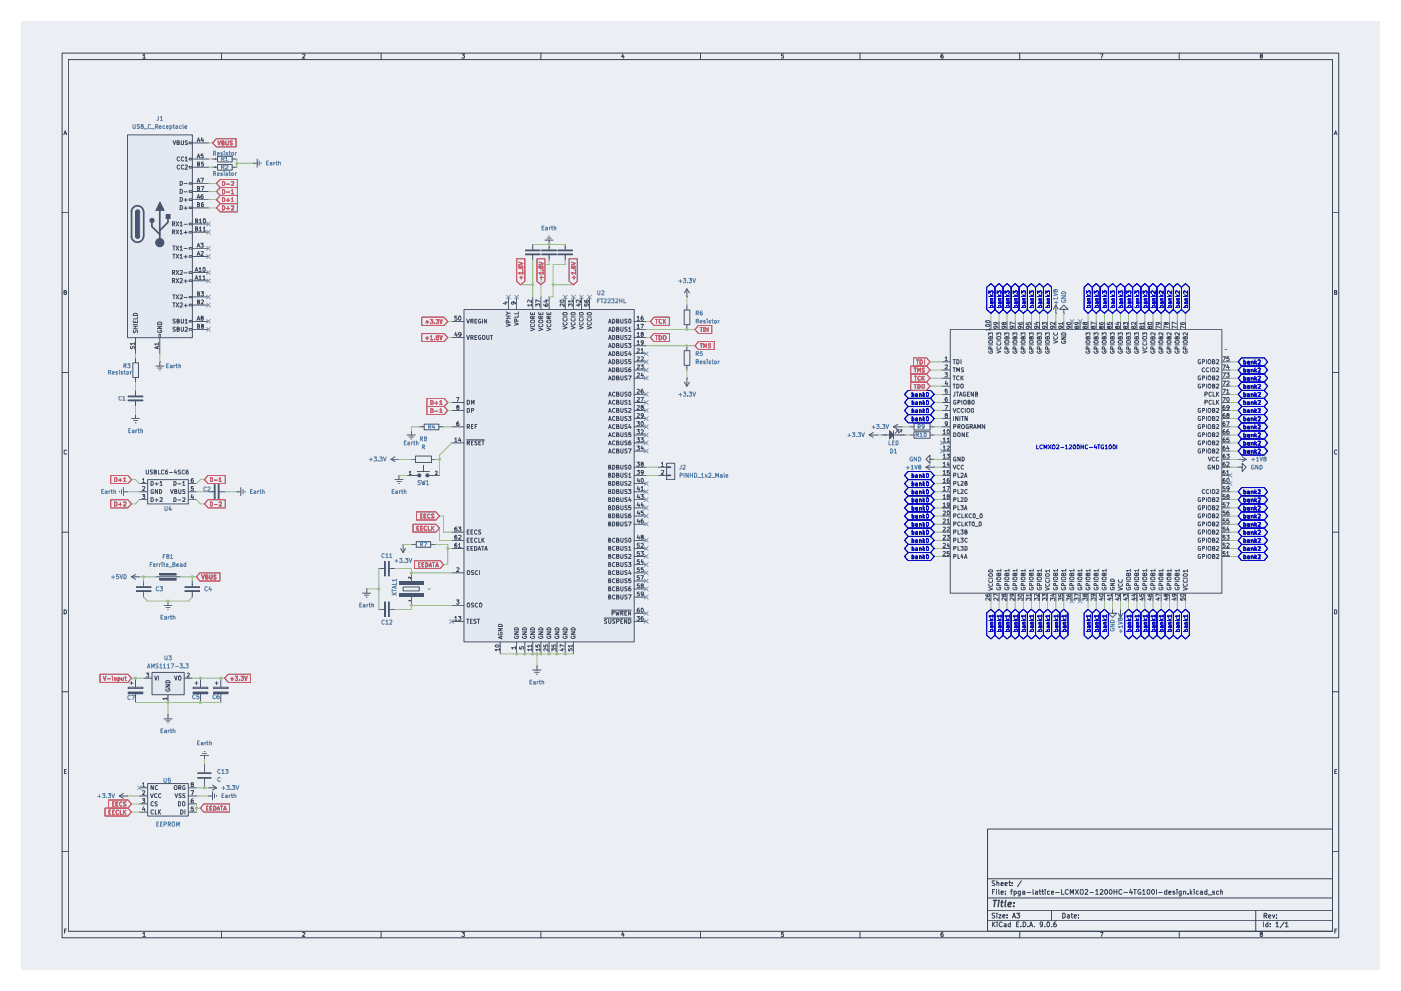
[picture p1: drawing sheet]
<svg xmlns="http://www.w3.org/2000/svg" width="420mm" height="297mm" viewBox="0 0 420 297" stroke-linecap="round" stroke-linejoin="round" font-family="sans-serif">
<path d="M6.3 6.3h407.5v284.4h-407.5z" fill="#ebeff3"/>
<g fill="none" stroke="#384152" stroke-width=".3">
<path d="M18.6 15.9h382.9v265.2h-382.9zM20.5 17.9h379.1v261.2h-379.1zM42.8 16.6l.5-.4v1.2M42.8 17.4h.8M66.5 15.9v2M90.8 16.3l.4-.1 .2 .4-.7 .8h.7M114.3 15.9v2M138.5 16.2h.8l-.4 .5 .4 .1v.6h-.8M162.2 15.9v2M186.8 16.2l-.4 .8h.8M187 16.6v.8M210.1 15.9v2"/>
<path d="M234.9 16.2h-.5v.6l.4-.1 .2 .2-.1 .5h-.5M257.9 15.9v2M282.8 16.2l-.4 .1-.2 .9 .2 .2h.5v-.6l-.5-.1-.2 .2M305.8 15.9v2M330 16.2h.8l-.5 1.2M353.7 15.9v2M378.1 16.8l-.1-.5h.5v.4l-.5 .1 .1 .6 .5-.2-.2-.4M19.1 40.4l.5-1.2 .4 1.2M19.3 40h.6M400.1 40.4l.5-1.2 .4 1.2M400.2 40h.6M18.6 63.8h1.9"/>
<path d="M399.6 63.8h1.9M19.2 87.6l.6-.1v-.4l-.6-.1v1.3h.5l.3-.4-.4-.3M400.2 87.6l.6-.1v-.4l-.6-.1v1.3h.5l.2-.6-.3-.1M18.6 111.7h1.9M399.6 111.7h1.9M20 135l-.4-.1-.4 .3v.7l.4 .2h.4M400.9 135a.58 .58 0 0 0-.8 .5 .58 .58 0 0 0 .8 .6M18.6 159.5h1.9M399.6 159.5h1.9M19.2 182.8h.5l.2 .2 .1 .5-.3 .5h-.5zM400.2 182.8h.5l.2 .2-.2 1h-.5zM18.6 207.3h1.9"/>
<path d="M399.6 207.3h1.9M19.3 231.2h.4M19.9 230.6h-.6v1.3h.6M400.3 231.2h.4M400.9 230.6h-.6v1.3h.6M18.6 255.3h1.9M296.2 248.5h103.4v30.6h-103.4zM399.6 255.3h1.9M19.3 279.1h.4M19.9 278.5h-.6v1.2M42.8 279.8l.5-.3v1.2M66.5 279.1v2"/>
<path d="M90.8 279.6l.6-.1v.3l-.7 .9h.7M114.3 279.1v2M138.5 279.5h.8l-.4 .4 .4 .2v.5h-.8M162.2 279.1v2M186.8 279.4l-.4 .8h.8M187 279.8v.9M210.1 279.1v2M234.9 279.5h-.5v.5a.45 .45 0 0 1 .5 .1 .45 .45 0 0 1 0 .6l-.5-.1M257.9 279.1v2M282.8 279.5l-.4 .1-.2 .8 .1 .3 .6-.1-.2-.7-.5 .3M296.2 275.8h103.4M296.2 273h103.4"/>
<path d="M296.2 269.2h103.4M296.2 263.4h103.4M297.6 276.4v1.4M297.6 267.3h.5M297.8 277l.6 .8M298.3 266.6h-.7v1.5M298.4 273.7l-.8 .1-.1 .4 .7 .3 .2 .3-.3 .4-.6-.1M298.4 264.1l-.8 .1v.4l.5 .2 .3 .4-.2 .2h-.7M298.4 276.4l-.8 .8M298.8 266.6v.2M298.8 267.1v1M299 273.7v.1"/>
<path d="M299 264.7l.6-.1v.8M299 264v1.4M299 274.2v1M299 276.4v.1M299 276.9v.9M299.6 274.2h.6l-.6 1h.6M299.6 266.6v1.4l.1 .1M300.2 267.5h.7l-.1-.4h-.6v.9h.6M300.2 265l.7-.2-.1-.2h-.6v.8h.6M300.6 276.5l-.1-.1a.67 .67 0 0 0-.9 .7 .67 .67 0 0 0 1 .6M300.7 274.7l.7-.2-.2-.3h-.4l-.1 .7 .3 .3 .3-.1M301.2 276.9l.6 .1v.8"/>
<path d="M301.4 265l.7-.2-.2-.3-.4 .1-.1 .7 .6 .1M301.5 267.9v.2M301.5 267.1v.2M301.8 277.2l-.7 .3 .2 .3 .5-.1M302 275v.2M302 274.2v.2M302.5 264.5h.6M302.8 264v1.4h.3M303.1 276.9h-.4l-.4 .2 .1 .6h.7M303.1 276.4v1.4M303.1 267.1h.5M303.5 265.3v.1"/>
<path d="M303.5 264.6v.2M303.6 275.2l.5-1.5 .4 1.5M303.6 266.6l-.3 .2v1.3M303.8 274.7h.7M304.1 268l.4 .1 .3-.3-.2-.7h-.5v1.5M304.9 273.7h.9l-.5 .5 .5 .3-.1 .5-.1 .2-.7-.2M304.9 277h.4M305.6 276.4h-.7v1.4h.7M305.8 279.1v2M306 268l-.4 .1-.3-.3 .2-.7h.5v1.1l-.3 .4-.3-.1M306.2 277.7v.1M306.3 264l-1.2 1.8"/>
<path d="M306.7 267.1h.6v1M306.8 276.4a.73 .73 0 0 1 .9 .7 .73 .73 0 0 1-.9 .7zM307.3 267.5h-.6v.5h.6M308 267.5h1.1M308.3 277.7v.1M308.8 277.8l.4-1.4 .5 1.4M308.9 277.4h.6M309.8 266.6v1.4l.2 .1M310.2 277.7v.1M310.6 267.1h.5v1M311.1 267.5l-.6 .2 .1 .4 .5-.1M311.6 267.1h.6"/>
<path d="M311.8 266.6v1.3l.4 .2M312.4 267.1h.6M312.7 277l-.3 .3-.4-.1v-.8l.7 .1v1l-.4 .3h-.3M312.7 266.6v1.4l.3 .1M313.4 277.7v.1M313.4 266.6v.2M313.4 267.1v1M314.1 276.4a.69 .69 0 0 1 .7 .5 .69 .69 0 0 1-.3 .8v.1a.84 .84 0 0 1-.4-1.4zM314.8 267.1l-.7 .1v.7l.7 .1M315.3 267.5h.7l-.1-.4-.6 .2v.6l.6 .1M315.4 277.7v.1M315.4 273v2.8"/>
<path d="M316.6 267.5h1.1M316.7 276.4h-.3a.94 .94 0 0 0-.2 1.4l.5-.1 .1-.5-.2-.3-.6 .3M318.3 266.6v1.5h.8M318.7 273.7h.5l.2 .4v.7l-.4 .4h-.3zM320.1 274.2h.5l.1 1M320.4 266.8a.63 .63 0 0 0-1 .5 .63 .63 0 0 0 1 .6M320.7 274.5l-.5 .1-.2 .2 .2 .4 .5-.1M321 268.1v-1.5l.5 1 .4-1v1.5M321.2 274.2h.5M321.4 273.7v1.2l.3 .3M322.2 274.7l.6-.2-.1-.3h-.5v.7l.1 .3 .4-.1M322.5 266.6l.9 1.5"/>
<path d="M323.4 275v.2M323.4 274.2v.2M323.4 266.6l-.9 1.5M324 266.8l.3-.2a.73 .73 0 0 1 .6 .7 .73 .73 0 0 1-.6 .8l-.4-.6zM325.5 266.8l.5-.2 .2 .4-.8 1.1h.8M326.9 267.5h1M328.6 267l.4-.4v1.5M328.6 268.1h.8M329.9 266.8l.6-.2 .3 .4-.9 1.1h.9M330 279.5h.8l-.5 1.2M331.5 266.7l.3-.1a.8 .8 0 0 1 .4 .8 .8 .8 0 0 1-.6 .7 .97 .97 0 0 1-.1-1.4zM333 266.6h.2a.8 .8 0 0 1 .3 .8 .8 .8 0 0 1-.5 .7 .89 .89 0 0 1 0-1.5z"/>
<path d="M334.1 267.3h.8M334.1 266.6v1.5M334.9 266.6v1.5M336.5 266.8a.63 .63 0 0 0-1 .5 .63 .63 0 0 0 1 .6M337.1 267.5h1.1M339.1 266.5l-.3 1h.9M339.4 267.1v1M340 266.6h.8M340.4 266.6v1.5M342.1 266.7a.65 .65 0 0 0-.9 .7 .65 .65 0 0 0 .9 .5v-.4h-.3M342.6 267l.5-.4v1.5M342.6 268.1h.9"/>
<path d="M344.1 266.9l.4-.3a.8 .8 0 0 1 .4 .8 .8 .8 0 0 1-.6 .7 .93 .93 0 0 1-.2-1.2zM345.7 266.6h.2a.8 .8 0 0 1 .3 .8 .8 .8 0 0 1-.5 .7 .89 .89 0 0 1 0-1.5zM346.8 266.6v1.5M347.5 267.5h1.1M349.9 267.1l-.7 .1v.7l.7 .1M349.9 266.6v1.5M350.5 267.5h.7l-.1-.4-.6 .2v.6l.6 .1M352.3 267.1h-.5v.4l.5 .1 .1 .3-.6 .1M353 266.6v.2M353 267.1v1M353.7 279.1v2M354.2 268l-.3 .1-.3-.3 .1-.7h.5v1.3l-.5 .1"/>
<path d="M354.9 267.2l.6-.1 .1 1M354.9 267.1v1M356.3 267.9v.2M357 266.6v1.5M357.1 267.5l.4 .6M357.5 267.1l-.5 .5M358.1 266.6v.2M358.1 267.1v1M359.4 267.1h-.5l-.2 .3 .3 .7 .4-.1M360 267.1h.6l.1 1M360.7 267.5l-.8 .2 .3 .4 .5-.1M361.9 267.1h-.5l-.1 .3 .1 .6h.5"/>
<path d="M361.9 266.6v1.5M362.3 268.2h1.1M364.2 267.1l-.6 .2 .1 .2 .5 .1v.4h-.6M365.5 267.1h-.6l-.1 .3 .1 .6h.6M366.1 267.2l.6-.1v1M366.1 266.6v1.5M376.6 273v6.1M378.1 280l-.1-.4 .5-.1v.4l-.5 .2v.5l.5 .1 .1-.5-.2-.2M379 276.4v1.4M379.1 274.4h.7l.1-.5-.8-.1v1.4M379.4 274.4l.5 .8M380.2 276.9h-.4l-.2 .2v.6h.6"/>
<path d="M380.2 276.4v1.4M380.4 274.7l.7-.2-.1-.3-.5 .1-.1 .7 .3 .2 .3-.1M380.9 277.7v.1M380.9 276.9v.1M381.6 274.2l.4 1 .3-1M382.7 276.8l.3-.4v1.4M382.7 277.8h.8M382.8 275v.2M382.8 274.3v.1M385.1 276.4l-1.2 1.7M385.5 276.8l.4-.4v1.4M385.5 277.8h.8"/>
<path d="M400.3 279.1h.4M400.9 278.5h-.6v1.2M42.8 280.7h.8"/>
</g>
<path d="M297.9 269.9h1.1M298.4 269.9l-.2 1.8M299.5 270.5l-.2 1.2M299.6 269.9v.1M300.2 270.5h.7M300.5 269.9l-.2 1.6 .4 .2M301.6 269.9l-.2 1.6 .2 .2M302.4 271.1l.9-.2-.1-.3-.5-.1-.3 .2-.1 .8 .3 .2h.5M304 271.6v.1M304.2 270.6v.1" fill="none" stroke="#384152" stroke-width=".42"/>
<g fill="#e4e9f1">
<path d="M199.9 138.9h2.5v4.9h-2.5z"/>
<path d="M45.6 201.5h9.6v6.7h-9.6z"/>
<path d="M38.2 40.4h19.5v60.8h-19.5z"/>
<path d="M139.1 92.7h51.1v99.7h-51.1z"/>
</g>
<path d="M199.9 138.9h2.5v4.9h-2.5zM260.7 130.4l1.2 .7M260.7 130.4h2.4M261.9 129.6l-1.2 .8M263.1 130.4h.1M265.5 130.4h1.3M268 129.1v2.5M197.4 140l3.7 .1M197.4 142.5h3.7" fill="none" stroke="#48566c" stroke-width=".3"/>
<path d="M199.9 140h1.2M199.9 142.5h1.2" fill="none" stroke="#48566c" stroke-width=".51"/>
<path d="M198.4 138.9l.3-.4v1.3M198.4 139.8h.7M198.4 141.1l.4-.1 .3 .3-.8 .9h.8" fill="none" stroke="#414b60" stroke-width=".3"/>
<g fill="none" stroke="#0000ca" stroke-width=".3">
<path d="M272.4 117h6.7l1.1 1.2-1.1 1.2h-6.7l-1.1-1.2zM272.4 119.4h6.7l1.1 1.2-1.1 1.2h-6.7l-1.1-1.2zM273.6 118.1h.5v.6l-.5 .1M273.6 117.6v1.3M274.7 118.1l.5 .1v.7M275.2 118.3l-.6 .2 .1 .4 .5-.1M275.8 118.1l.5 .1v.7M275.8 118v.9M276.9 117.6v1.3M276.9 118.4l.4 .5M277.3 118l-.4 .5M278 117.6a.68 .68 0 0 1 .5 .6 .68 .68 0 0 1-.5 .7l-.2-.3v-.7z"/>
<path d="M272.4 124.3h6.7l1.1 1.2-1.1 1.2h-6.7l-1.1-1.2zM273.6 120.1v1.1h.4l.1-.6-.5-.1M273.6 125.4l.5 .1v.5l-.5 .1M273.6 124.9v1.3M274.7 120.5l.5 .1v.6h-.5v-.4l.5-.1M274.7 125.4l.5 .1v.7M275.2 125.6l-.6 .2 .1 .4 .5-.1M275.8 120.6l.4-.1 .1 .7M275.8 125.5l.1-.2 .4 .2v.7M275.8 120.5v.7M275.8 125.3v.9M276.9 120.1v1.1"/>
<path d="M276.9 124.9v1.3M276.9 120.8l.4 .4M276.9 125.6l.4 .6M277.3 120.5l-.4 .4M277.3 125.3l-.4 .5M277.9 120.1h.1a.62 .62 0 0 1 .5 .5 .62 .62 0 0 1-.2 .6l-.5-.1zM278 124.9a.68 .68 0 0 1 .5 .6 .68 .68 0 0 1-.5 .7l-.2-.3v-.8z"/>
</g>
<g fill="none" stroke="#cd5a68" stroke-width=".3">
<path d="M273.1 114.6h4.8l1 1.1-1 1.3h-4.8zM273.1 109.7h4.8l1 1.2-1 1.2h-4.8zM273.2 112.1h4.7l1 1.3-1 1.2h-4.7zM273.9 107.3h4l1 1.2-1 1.2h-4zM274.1 110.3h.7M274.2 115.2h.6M274.2 112.8h.7M274.5 110.3v1.2M274.5 115.2v1.2M274.6 112.8v1.2M274.8 107.9h.8M275.2 111.5v-1.2l.4 .9 .4-.9v1.2"/>
<path d="M275.2 107.9v1.2M275.3 115.2h.5l.1 .3v.6l-.3 .3h-.3zM275.9 107.9a.65 .65 0 0 1 .8 .6 .65 .65 0 0 1-.8 .6zM276 112.9a.61 .61 0 0 0-.8 .3 .61 .61 0 0 0 .3 .8l.5-.1M276.5 112.8v1.2M276.6 115.2l.6 .2v.8l-.5 .2a.86 .86 0 0 1-.1-1.2zM276.7 113.3l.5 .7M277.2 110.4l-.4-.1-.3 .3 .1 .2 .6 .3v.3l-.7 .1M277.2 112.8l-.7 .7M277.2 107.9v1.2"/>
</g>
<path d="M266.8 129.1l1.2 1.3h1.2h-1.2l-1.2 1.2z" fill="#48566c"/>
<g fill="none" stroke="#48566c" stroke-width=".3">
<path d="M205.2 92.9h1.7v4.4h-1.7zM206 91.4v1.5M206 97.3v1.4M285 98.7h81.4v79.1h-81.4zM297.2 96.4v2.3M299.6 96.4v2.3M302 96.4v2.3M304.5 96.4v2.3M306.9 96.4v2.3M309.3 96.4v2.3M311.7 96.4v2.3M314.2 96.4v2.3"/>
<path d="M316.7 96.4v2.3M319 96.4v2.3M321.5 96.4v2.3M323.9 96.4v2.3M326.3 96.4v2.3M328.8 96.4v2.3M331.2 96.4v2.3M333.7 96.4v2.3M336 96.4v2.3M338.5 96.4v2.3M341 96.4v2.3M343.3 96.4v2.3"/>
<path d="M345.8 96.4v2.3M348.2 96.4v2.3M350.7 96.4v2.3M353.1 96.4v2.3M355.5 96.4v2.3M205.2 105.1h1.7v4.4h-1.7zM206 103.6v1.5M206 109.5v1.4M282.5 108.5h2.5M282.5 110.9h2.5M282.5 113.4h2.5M282.5 115.7h2.5"/>
<path d="M282.5 118.2h2.5M366.4 108.5h2.5M366.4 110.9h2.5M366.4 113.4h2.5M366.4 115.7h2.5M366.4 118.2h2.5M264.3 130.4h1.5M268 130.4l-1.2 1.2v-2.5l1.2 1.3h3.6M268 127.9l1.2 .8M268 127.9h2.4M268.8 128.9h.6M269.2 127.2l-1.2 .7"/>
<path d="M269.4 128.9l-.9 1M269.4 128.9v.6M269.8 128.9h.6M270.4 127.9h.1M270.4 128.9l-1 1M270.4 128.9v.6M272.9 130.4h1.2M272.9 127.9h1.2M274.1 129.4h4.8v2h-4.8zM274.1 127h4.8v1.9h-4.8zM278.9 130.4h1.3M278.9 127.9h1.3"/>
<path d="M282.5 130.4h2.5M282.5 127.9h2.5M282.5 120.6h2.5M282.5 123h2.5M282.5 125.5h2.5M282.5 132.8h2.5M282.5 135.2h2.5M282.5 137.7h2.5M366.4 130.4h2.5M366.4 127.9h2.5M366.4 120.6h2.5M366.4 123h2.5"/>
<path d="M366.4 125.5h2.5M366.4 132.8h2.5M366.4 135.2h2.5M366.4 137.7h2.5M282.5 140h2.5M282.5 142.5h2.5M282.5 144.9h2.5M282.5 147.4h2.5M282.5 149.8h2.5M282.5 152.2h2.5M282.5 154.7h2.5M282.5 157.1h2.5"/>
<path d="M282.5 159.5h2.5M366.4 140h2.5M366.4 142.5h2.5M366.4 144.9h2.5M366.4 147.4h2.5M366.4 149.8h2.5M366.4 152.2h2.5M366.4 154.7h2.5M366.4 157.1h2.5M366.4 159.5h2.5M39.5 172.9l1.1 .8M39.5 172.9h2.3"/>
<path d="M40.6 172.2l-1.1 .7M40.9 177h4.4v.3h-4.4zM40.9 175.9h4.4v.2h-4.4zM40.9 177.2h4.4M40.9 176h4.4M41.8 172.9h.1M43.1 174.2v1.8M43.1 177v2M47.9 172h4.9v.4h-4.9zM47.9 172.9h4.9M282.5 162h2.5M282.5 164.4h2.5"/>
<path d="M282.5 166.8h2.5M297.2 177.8v2.4M299.6 177.8v2.4M302 177.8v2.4M304.5 177.8v2.4M306.9 177.8v2.4M309.3 177.8v2.4M311.7 177.8v2.4M314.2 177.8v2.4M316.7 177.8v2.4M319 177.8v2.4M321.5 177.8v2.4"/>
<path d="M323.9 177.8v2.4M326.3 177.8v2.4M328.8 177.8v2.4M331.2 177.8v2.4M333.7 177.8v2.4M336 177.8v2.4M338.5 177.8v2.4M341 177.8v2.4M343.3 177.8v2.4M345.8 177.8v2.4M348.2 177.8v2.4M350.7 177.8v2.4"/>
<path d="M353.1 177.8v2.4M355.5 177.8v2.4M366.4 162h2.5M366.4 164.4h2.5M366.4 166.8h2.5M49.2 181.4h2.4M49.8 182h1.2M50.3 182.6h.2M50.4 180.2h.1M50.4 180.2v1.2"/>
</g>
<g fill="none" stroke="#414b60" stroke-width=".3">
<path d="M206 98.1h.1M206 92.2h.1M295.7 97.4v-.1a.59 .59 0 0 1 .7-.2 .59 .59 0 0 1 .4 .6 .64 .64 0 0 1-.7 .2 .64 .64 0 0 1-.4-.5zM295.7 96.2a.61 .61 0 0 1 .7-.2 .61 .61 0 0 1 .4 .6l-1 .1zM296.8 98.7h-1.1l.3 .4M296.8 98.4v.7M298.5 97.8l.3 .2-.1 .4h-.6l.1-.6h.8l.3 .6M298.5 96.6l.3 .3-.1 .4h-.5l-.2-.4a.72 .72 0 0 1 .8-.3 .72 .72 0 0 1 .5 .6M301 97.8l.2 .2v.4h-.6v-.6h.8l.3 .2v.4M301 96.9l.2-.3 .5 .1-.1 .6h-.4l-.3-.6h-.3v.6h.3l.1-.3M303.4 97.8l.3 .2-.1 .4h-.7l.1-.6h.9l.2 .6M304.1 97l-1.2-.5v.9"/>
<path d="M305.3 96.7l.3 .6h.8l.1-.6h-.6l-.1 .3 .3 .3M305.9 97.8l.2 .6h-.7l.1-.6h.7l.4 .6M307.8 96.7v.6h.6l-.1-.6 .1-.1 .5 .1v.6M308.3 97.8l.2 .2-.1 .4h-.6l.1-.6h.8l.3 .6M310.6 96.7h.8M310.7 97.8l.3 .2-.1 .4h-.6v-.6h.8l.3 .2v.4M311 96.5v.8l-.9-.3M312.7 97.4v-.8l.4 .4 .1-.3h.6v.7M313.2 97.8l.2 .6h-.7l.1-.6h.8l.3 .6M315.6 97.8l.2 .1v.5h-.7l.1-.6h.8l.3 .6M316.1 99.7l-.1 .5a.61 .61 0 0 0 .7 .3 .61 .61 0 0 0 .4-.8M316.3 96.6v.8l-.9-.8-.4 .3 .2 .4"/>
<path d="M318 97.8l.3 .2-.1 .4h-.6v-.6h.8l.3 .2v.4M318.4 99.9l.9-.2 .2 .2 .1 .5h-1.3zM318.7 96.9h-1.2l.3 .4M318.7 96.6v.7M320 96.8a.72 .72 0 0 1 1.1 .2l-.2 .3h-.8zM320.5 97.8l.2 .2-.1 .4h-.6v-.6h.9l.2 .6M322.9 98l.1-.2 .6 .2-.3 .5-.4-.1-.2-.6-.4 .2 .3 .5 .3-.3M322.9 96.6l.2 .6-.6 .1-.2-.4 .3-.3 .8 .2 .2 .4M325.3 98l.2-.2 .6 .2-.3 .5-.4-.1-.2-.6-.4 .2 .2 .5 .3-.3M325.3 96.9l.5-.3 .3 .4-.2 .3h-.4l-.2-.6a.34 .34 0 0 0-.5 .1 .34 .34 0 0 0 .2 .5h.2l.1-.3M327.7 98l.6-.2 .1 .6h-.6l-.1-.6h-.4v.6l.4-.2M328.4 97l-1.2-.5v.9"/>
<path d="M329.7 96.7l.2 .6h.9v-.6h-.6l-.1 .3 .3 .3M330.2 98l.1-.2 .6 .2-.1 .4-.3 .1-.3-.1-.2-.6-.3 .1v.5l.2 .1 .3-.3M332.1 96.7v.6h.6l-.1-.6a.45 .45 0 0 1 .6 0 .45 .45 0 0 1 0 .6M332.6 98l.1-.2 .6 .2-.2 .5-.4-.1-.2-.6-.4 .2 .2 .5 .3-.3M334.9 96.7h.8M335 98l.6-.2 .1 .6h-.6l-.1-.5-.4-.1v.6h.4v-.2M335.4 96.5v.8l-1-.3M337 97.4v-.8l.4 .4 .3-.4 .4 .1v.7M337.5 98l.1-.2 .6 .2-.1 .4-.4 .1-.3-.7-.4 .1v.5l.2 .1 .3-.3M339.9 98l.1-.2 .6 .2-.2 .5-.5-.1-.1-.6-.5 .2 .3 .5 .3-.3M340.6 96.6v.8l-.8-.8-.5 .3 .2 .4M342.3 98l.2-.2 .6 .2-.3 .5-.4-.1-.2-.6-.4 .2 .3 .5 .2-.3"/>
<path d="M343.1 96.9h-1.3l.3 .4M343.1 96.6v.7M344.3 96.7h1.1v.4l-.9 .2-.2-.3zM344.8 98l.6-.2v.6h-.6l-.1-.6h-.4v.6l.5-.2M346.4 99.7v.8l-.8-.8-.5 .2 .2 .5M347.2 96.6l.3 .3-.1 .3-.6 .1-.1-.6 .2-.1 .9 .2 .1 .4M347.9 98.2l-1.2-.5v.9M348.7 99.7v.8l-.6-.8h-.5v.7M349.7 96.9l.4-.3 .3 .4-.2 .3h-.4l-.2-.6a.34 .34 0 0 0-.5 .1 .34 .34 0 0 0 .1 .5l.5-.3M350.4 98.2l-1.3-.5v.9M351.2 99.7v.8l-.7-.8-.5 .1 .1 .6M352.7 98.2l-1.2-.5v.9"/>
<path d="M352.7 97l-1.2-.5v.9M353.7 99.7v.8l-.7-.8-.6 .2 .2 .5M354 96.7l.2 .6h.9v-.6h-.6l-.1 .3 .3 .3M355.2 98.2l-1.2-.5v.9M356.1 99.7v.8l-.8-.8-.5 .2 .2 .5M206 110.2h.1M206 104.4h.1M283.4 111.8h.7l-.4 .5 .4 .2v.4h-.7M283.5 107.3l.3-.4v1.2M283.5 109.5l.6-.1v.3l-.7 .9h.7M283.5 108.1h.6M283.7 114.1l-.2 1h.7"/>
<path d="M284.1 116.7h-.6v.6l.4-.2 .2 .2v.5h-.6M284.1 119.1h-.5l-.1 .3v.8h.6v-.6l-.5-.1-.1 .3M284.1 114.6v.8M285.8 107.8h.7M285.8 110.2h.7M285.8 112.7h.7M285.8 115.1h.7M286.2 107.8v1.3M286.2 110.2v1.2M286.2 112.7v1.2M286.2 115.1v1.2M286.3 117.5v1.1l-.4 .2"/>
<path d="M286.8 117.5h.6M286.9 107.8h.4l.3 .3v.6l-.3 .4h-.4zM286.9 111.4v-1.2l.5 .9 .4-.9v1.2M286.9 115.1h.5l.2 .3v.6l-.3 .3h-.4zM287.1 117.5v1.3M287.6 112.8l-.5-.1a.61 .61 0 0 0-.2 .8 .61 .61 0 0 0 .7 .3M287.7 118.8l.4-1.3 .4 1.3M287.8 118.4h.6M288.2 107.8v1.3M288.2 112.7v1.2M288.3 115.1l.6 .2v.9l-.5 .1a.86 .86 0 0 1-.1-1.2zM288.4 113.2l.5 .7"/>
<path d="M288.5 120v1.2M288.9 112.7l-.7 .7M289 110.3h-.6v.4l.5 .2 .1 .4-.7 .1M289.6 117.6h-.5l-.2 .3 .2 .8 .5-.1v-.4h-.2M290.2 118.1h.4M290.7 117.5h-.5v1.3h.5M291.9 117.5v1.3l-.6-1.3v1.3M292.5 118.1l.6-.1v-.3l-.6-.2v1.3l.6-.1 .1-.3-.3-.3M296.5 100.5v-.8l.4 .4 .2-.4h.5v.8M296.5 103.4h1.2M296.6 105.2a.59 .59 0 0 0 .3 .8 .59 .59 0 0 0 .8-.3l-.1-.5h-.4v.2M296.7 102.1h.8l.2 .6-1 .2-.2-.3z"/>
<path d="M297.1 101.2l.2-.4 .4 .2v.6h-1.2l.1-.6h.4l.1 .6M297.2 104.6v-.5l-.6-.1-.1 .6h1.2M299 105.1l1.1 .3-1.1 .4M299 100.5v-.8l.4 .4 .2-.4h.5v.8M299 102.2h1.1M299 104v.5l.2 .1h.7l.2-.3v-.3M299 102.7v.5a.61 .61 0 0 0 .7 .3 .61 .61 0 0 0 .4-.8M301.3 100.5v-.8l.5 .4 .1-.4h.5l.2 .2-.2 .6M301.3 103.4h1.3M301.4 105.2l-.1 .1a.6 .6 0 0 0 .7 .6 .6 .6 0 0 0 .5-.7h-.4v.2M301.5 102.1h.9l.2 .5-.2 .3h-.9l-.2-.3zM301.9 101.2l.3-.4 .4 .3v.5h-1.3l.1-.6h.5v.6"/>
<path d="M302 104.6l-.1-.6h-.4l-.2 .6h1.3M303.8 100.5v-.8l.5 .4 .1-.4h.5v.8M303.8 103.4h1.2M303.9 105.2l-.1 .1a.66 .66 0 0 0 .5 .6 .66 .66 0 0 0 .7-.2l-.1-.5h-.4v.2M304 102.1h.8l.2 .6-1 .2-.2-.3zM304.4 101.2l.2-.4 .4 .2v.6h-1.2l.1-.6h.4l.1 .6M304.5 104.6v-.5l-.5-.1-.2 .6h1.2M306.2 100.5v-.8l.5 .4 .1-.4h.5v.8M306.2 103.4h1.2M306.3 105.2a.59 .59 0 0 0 .4 .8 .59 .59 0 0 0 .7-.3l-.1-.5h-.4v.2M306.4 102.1h.9l.1 .6-1 .2-.2-.3zM306.8 104.6v-.5l-.5-.1-.1 .6h1.2"/>
<path d="M306.8 101.2l.2-.4 .4 .2v.6h-1.2l.1-.6h.4l.1 .6M308.7 105.2v.5a.61 .61 0 0 0 .8 .2 .61 .61 0 0 0 .3-.7h-.4v.2M308.7 102.3l1-.2 .2 .5-.2 .3h-.8zM308.7 100.5v-.8l.4 .4 .1-.4h.6v.8M308.7 103.4h1.2M309.2 101.2l.3-.4 .4 .3v.5h-1.2v-.6h.5v.6M309.3 104.6l-.1-.6h-.4l-.1 .6h1.2M311.1 100.5v-.8l.5 .4 .1-.4h.5l.1 .2-.1 .6M311.1 103.4h1.2M311.1 105.2v.1a.64 .64 0 0 0 .6 .6 .64 .64 0 0 0 .6-.5l-.1-.2h-.5v.2M311.2 102.1h1l.1 .5-.1 .3h-1l-.1-.3zM311.7 101.2l.2-.4 .4 .3v.5h-1.2v-.6h.5l.1 .6"/>
<path d="M311.7 104.6l-.1-.6-.5 .1v.5h1.2M313.5 100.5v-.8l.4 .4 .2-.4h.5v.8M313.5 103.4h1.2M313.6 105.2a.59 .59 0 0 0 .4 .8 .59 .59 0 0 0 .7-.3l-.1-.5h-.4v.2M313.7 102.1h.8l.2 .6-1 .2-.2-.3zM314.1 101.2l.3-.4 .3 .2v.6h-1.2l.1-.6h.4l.1 .6M314.2 104.6v-.5l-.6-.1-.1 .6h1.2M316 102l1.2 .4-1.2 .5M316.1 100.9l-.1 .5a.61 .61 0 0 0 .8 .3 .61 .61 0 0 0 .3-.8M318.3 101h1.3l-1.3 .7h1.3M318.4 102.3a.56 .56 0 0 0 .6 .7 .56 .56 0 0 0 .5-.7l-.4-.1v.2M325.7 105.2v.5a.61 .61 0 0 0 .8 .2 .61 .61 0 0 0 .3-.7h-.4v.2"/>
<path d="M325.7 100.5v-.8l.4 .4 .1-.4h.6v.8M325.7 103.4h1.2M325.9 102.1h.8l.2 .3-.2 .5h-.8l-.2-.2zM326.2 101.2l.3-.4 .4 .3v.5h-1.2v-.6h.5v.6M326.3 104.6l-.1-.6h-.4l-.1 .6h1.2M328.1 100.5v-.8l.5 .4 .1-.4h.5l.2 .2-.2 .6M328.1 103.4h1.3M328.2 105.2l-.1 .1a.64 .64 0 0 0 .6 .6 .64 .64 0 0 0 .7-.5l-.2-.2h-.4v.2M328.3 102.1h.9l.2 .5-.2 .3h-.9l-.2-.3zM328.7 101.2l.2-.4 .5 .3v.5h-1.3l.1-.6h.4l.1 .6M328.8 104.6l-.2-.6-.5 .1v.5h1.3M330.5 100.5v-.8l.5 .4 .1-.4h.5v.8"/>
<path d="M330.5 103.4h1.2M330.6 105.2a.59 .59 0 0 0 .4 .8 .59 .59 0 0 0 .7-.3l-.1-.5h-.4v.2M330.7 102.1h.9l.1 .6-1 .2-.2-.3zM331.1 101.2l.3-.4 .3 .2v.6h-1.2l.1-.6h.4l.1 .6M331.2 104.6v-.5l-.6-.1-.1 .6h1.2M333 105.2v.5a.61 .61 0 0 0 .8 .2 .61 .61 0 0 0 .3-.7h-.4v.2M333 102.3l1-.2 .2 .5-.2 .3h-.8zM333 100.5v-.8l.4 .4 .2-.4h.5v.8M333 103.4h1.2M333.6 104.6v-.5l-.5-.1-.1 .6h1.2M333.6 101.2l.2-.4 .3 .1 .1 .7h-1.2v-.6h.5l.1 .6M335.4 102.4l.2-.3h.9l.1 .5-.1 .3h-.9z"/>
<path d="M335.4 100.5v-.8l.5 .4 .1-.4h.5l.1 .2-.1 .6M335.4 103.4h1.2M335.4 105.2v.1a.6 .6 0 0 0 .6 .6 .6 .6 0 0 0 .5-.7h-.4v.2M336 101.2l.2-.4 .4 .3v.5h-1.2v-.6h.6v.6M336 104.6v-.6l-.6 .1v.5h1.2M337.8 100.5v-.8l.5 .4 .1-.4h.5l.2 .2-.2 .6M337.8 103.4h1.3M337.9 105.2l-.1 .1a.64 .64 0 0 0 .6 .6 .64 .64 0 0 0 .7-.5l-.2-.2h-.4v.2M338 102.1h.8l.3 .5-.3 .3h-.8l-.2-.3zM338.4 101.2l.3-.4 .4 .3v.5h-1.3l.1-.6h.4l.1 .6M338.5 104.6v-.5l-.5-.1-.2 .6h1.3M340.3 100.5v-.8l.4 .4 .2-.4h.5v.8"/>
<path d="M340.3 103.4h1.2M340.4 105.2a.59 .59 0 0 0 .3 .8 .59 .59 0 0 0 .8-.3l-.1-.5h-.4v.2M340.4 102.1h.9l.2 .6-1.1 .2-.1-.3zM340.9 104.6v-.5l-.5-.1-.1 .6h1.2M340.9 101.2l.1-.4 .5 .2v.6h-1.2l.1-.6h.4l.1 .6M342.7 105.1l1.2 .3-1.2 .4M342.7 100.5v-.8l.5 .4v-.4h.6v.8M342.7 102.2h1.2M342.8 104l-.1 .5 .3 .1h.7l.2-.3-.1-.3M342.8 102.7l-.1 .5a.61 .61 0 0 0 .8 .3 .61 .61 0 0 0 .3-.8M345.1 103.4h1.3M345.2 105.2l-.1 .1a.64 .64 0 0 0 .6 .6 .64 .64 0 0 0 .7-.5l-.2-.2h-.3v.2"/>
<path d="M345.3 102.1h.9l.2 .5-.2 .3h-.9l-.2-.3zM345.7 101.2l.2-.4 .5 .3v.5h-1.3l.1-.6h.4l.1 .6M345.8 104.6v-.5l-.5-.1-.2 .6h1.3M347.6 103.4h1.1M347.6 105.2a.59 .59 0 0 0 .4 .8 .59 .59 0 0 0 .7-.3v-.5h-.5v.2M347.7 102.1h.9l.1 .6-1 .2-.1-.3zM348.1 101.2l.3-.4 .3 .2v.6h-1.1v-.6h.5v.6M348.2 104.6v-.5l-.6-.1v.6h1.1M350 105.2v.5a.61 .61 0 0 0 .8 .2 .61 .61 0 0 0 .3-.7h-.4v.2M350 102.3l1-.2 .2 .5-.2 .3h-.8zM350 103.4h1.2M350.6 104.6v-.5l-.5-.1-.1 .6h1.2"/>
<path d="M350.6 101.2l.2-.4 .3 .1 .1 .7h-1.2v-.6h.5l.1 .6M352.4 103.4h1.3M352.5 105.2l-.1 .1a.6 .6 0 0 0 .6 .6 .6 .6 0 0 0 .6-.7h-.5v.2M352.6 102.1h.9l.2 .3-.2 .5h-.9l-.2-.3zM353 101.2l.2-.4 .5 .3v.5h-1.3l.1-.6h.5v.6M353.1 104.6l-.1-.6h-.4l-.2 .6h1.3M354.8 103.4h1.3M354.9 105.2l-.1 .1a.64 .64 0 0 0 .6 .6 .64 .64 0 0 0 .7-.5l-.2-.2h-.4v.2M355 102.1h.9l.2 .5-.2 .3h-.9l-.2-.3zM355.4 101.2l.3-.4 .4 .3v.5h-1.3l.1-.6h.4l.1 .6M355.5 104.6l-.2-.6-.5 .1v.5h1.3M360 107.9h-.5l-.2 .2 .2 .9 .6-.1v-.4h-.3"/>
<path d="M360 112.7h-.5l-.2 .2 .2 .9h.6v-.4h-.3M360 115.1h-.5l-.2 .3 .2 .8h.6v-.4h-.3M360.6 108.5l.6-.1v-.5l-.6-.1v1.3M360.6 113.3h.6v-.6h-.6v1.2M360.6 115.7h.6v-.6h-.6v1.2M361.3 110.3h-.1a.6 .6 0 0 0-.7 .4 .6 .6 0 0 0 .3 .7l.5-.1M361.4 118.2h.5l.2-.4-.2-.3h-.5v1.3M361.8 107.8v1.3M361.8 112.7v1.2M361.8 115.1v1.2M362.4 107.9l.2-.1 .5 .1v.7l-.3 .5-.4-.2zM362.5 110.3l-.2-.1a.66 .66 0 0 0-.6 .5 .66 .66 0 0 0 .2 .7l.6-.1"/>
<path d="M363 110.2v1.2M363.3 117.7l-.1-.1a.64 .64 0 0 0-.6 .3 .64 .64 0 0 0 0 .7l.4 .2 .3-.2M363.6 110.4l.2-.2 .5 .2-.1 1-.6-.1zM363.6 108.4h.6l.1-.4-.7-.2v1.3l.7-.2v-.4l-.2-.1M363.6 113.3l.7-.3-.1-.3h-.6v1.2l.7-.1v-.4l-.2-.1M363.6 115.7h.6l.1-.4-.7-.2v1.2l.7-.1v-.4l-.2-.1M363.8 117.5v1.3h.6M363.8 120v1.2h.6M364.8 107.9l.5-.1 .2 .3-.8 1h.8M364.8 110.3l.5-.1 .2 .4-.8 .8h.8M364.8 112.8l.6-.1 .1 .3-.8 .9h.8M364.8 115.2l.6-.1 .1 .4-.8 .8h.8"/>
<path d="M364.8 117.5v1.3M364.8 120v1.2M365 118l.5 .8M365.5 117.5l-.7 .7M365.5 120l-.7 .6M366.7 106.9h.8l-.6 1.2M366.7 109.4h.8l-.6 1.2M366.7 111.8h.8l-.6 1.2M366.7 114.2h.8l-.6 1.2M366.7 116.7h.8l-.6 1.2M366.7 119.1h.8l-.6 1.2M367.9 111.8h.7l-.4 .5 .4 .1v.4l-.2 .2-.5-.1"/>
<path d="M367.9 114.3l.5-.1 .2 .3-.7 .9h.7M367.9 117l.3-.3v1.2M367.9 117.9h.7M368 119.1a.55 .55 0 0 1 .7 .6 .55 .55 0 0 1-.7 .5l-.1-.4zM368.2 109.3l-.3 .9h.7M368.5 109.7v.9M368.6 106.9h-.6l-.1 .6 .5-.1 .2 .5-.7 .1M265.1 130.3h.1M271 130.3h.1M282.9 129.2l.3-.4v1.2M282.9 131.6l.3-.4v1.2M282.9 134l.3-.3v1.2"/>
<path d="M282.9 136.5l.3-.4v1.2M282.9 138.9l.3-.4v1.3M282.9 130h.6M282.9 132.4h.6M282.9 134.9h.6M282.9 137.3h.6M282.9 139.8h.6M283.4 121.5h.8l-.6 1.3M283.6 124.5l-.1-.5h.6v.4l-.6 .1v.6h.6v-.4l-.2-.2M284 136.1h.7l-.4 .5 .4 .2-.1 .4h-.6M284.1 129l.2-.2a.68 .68 0 0 1 .4 .6 .68 .68 0 0 1-.4 .6l-.2-.2zM284.1 131.6l.3-.4v1.2"/>
<path d="M284.1 133.8l.4-.1 .2 .3-.7 .9h.7M284.1 132.4h.6M284.1 126.9l-.5 .3-.1-.7 .6-.1v.2l-.1 .9-.5 .1M284.3 138.5l-.2 .9h.6M284.6 138.9v.9M285.8 122.4l.5 1.2 .4-1.2M285.8 139.4l.5 1.2 .4-1.2M286 127.9h.5l.2-.6h-.7v1.1M286 129.7l.7 .3v.6l-.4 .3h-.3zM286 124.8v1.3M286.7 120.1l-.4-.1-.3 .2 .2 1h.5v-.6h-.2M286.7 137.1l-.4-.1-.3 .2 .2 1h.5v-.5h-.2"/>
<path d="M287.3 120.6h.5l.1-.5-.6-.1v1.2M287.3 124.8v1.3l-.7-1.3v1.3M287.3 127.9l.7-.2-.1-.4h-.6v1.1M287.4 129.7l.6 .2v.8l-.3 .2h-.3l-.2-.4zM287.5 127.9l.5 .5M287.8 122.5l-.5-.1a.61 .61 0 0 0-.3 .8 .61 .61 0 0 0 .8 .3M287.8 139.5l-.5-.1a.61 .61 0 0 0-.3 .8 .61 .61 0 0 0 .8 .3M287.9 124.8v1.3M288 137v1.2l-.7-1.2v1.2M288.3 124.8h.7M288.5 127.4l.2-.1 .4 .1v1h-.6zM288.5 137a.66 .66 0 0 1 .7 .4 .66 .66 0 0 1-.2 .8h-.5z"/>
<path d="M288.6 124.8v1.3M289 122.5l-.5-.1a.61 .61 0 0 0-.3 .8 .61 .61 0 0 0 .8 .3M289 139.5l-.5-.1a.61 .61 0 0 0-.3 .8 .61 .61 0 0 0 .8 .3M289.1 120.1l.2-.1 .4 .1-.1 1.1h-.5zM289.2 129.7v1.2l-.7-1.2v1.2M289.5 122.4v1.2M289.8 130.3h.4M290.1 124.8v1.3l-.7-1.3v1.3M290.3 120.6h.4l.2-.5-.6-.1v1.2h.6l.1-.4-.3-.2M290.4 127.3h-.2a.66 .66 0 0 0-.5 .4 .66 .66 0 0 0 .2 .7h.5v-.5h-.2M290.4 129.7h-.6v1.2h.6M290.9 127.9h.5l.3-.2-.1-.4h-.7v1.1"/>
<path d="M291.3 127.9l.4 .5M291.4 122.4h.2a.56 .56 0 0 1 .4 .7 .56 .56 0 0 1-.6 .4l-.1-.3zM291.6 120.1h.1a.62 .62 0 0 1 .5 .4 .62 .62 0 0 1-.2 .7h-.3a.78 .78 0 0 1-.1-1.1zM292 128.4l.4-1.1 .4 1.1M292.1 128.1h.6M293.2 128.4v-1.1l.4 .8 .4-.8v1.1M295.3 127.3v1.1l-.7-1.1v1.1M360 122.4h-.5l-.2 .3 .2 .8h.6v-.4h-.3M360 124.9h-.5l-.2 .2 .2 .9 .6-.1v-.3h-.3M360 127.3h-.5l-.2 .3 .2 .8h.6v-.5h-.3M360 129.8l-.7 .2 .2 .8h.6v-.4h-.3M360 132.2h-.5l-.2 .2 .2 .9h.6v-.5h-.3"/>
<path d="M360 134.6h-.5l-.2 .3 .2 .8 .6-.1v-.4h-.3M360.6 123h.6v-.6h-.6v1.2M360.6 125.5l.6-.1v-.5l-.6-.1v1.3M360.6 127.9l.6-.1v-.5h-.6v1.1M360.6 130.3h.6v-.5l-.6-.1v1.2M360.6 132.8l.6-.1v-.5h-.6v1.1M360.6 135.2l.6-.1v-.5l-.6-.1v1.3M361.4 120.6h.5l.1-.5-.6-.1v1.2M361.8 122.4v1.2M361.8 124.8v1.3M361.8 127.3v1.1M361.8 129.7v1.2"/>
<path d="M361.8 132.2v1.1M361.8 134.5v1.3M362.4 127.4l.2-.1 .5 .1-.1 1h-.5zM362.4 129.9l.2-.2a.6 .6 0 0 1 .6 .6 .6 .6 0 0 1-.6 .6l-.3-.4zM362.4 134.7l.2-.2 .5 .2v.7l-.3 .4-.4-.2zM362.4 137l.4 1.2 .4-1.2M362.5 124.9h.5l.1 .3v.7l-.3 .2-.3-.1-.2-.4zM363 139.4h-.5l-.2 .3 .2 .8h.5v-.4h-.2M363.3 120.1l-.2-.1a.67 .67 0 0 0-.6 .5 .67 .67 0 0 0 .3 .7l.5-.1M363.6 123l.7-.2-.1-.4h-.6v1.2l.7-.1v-.4l-.2-.1M363.6 125.4h.6l.1-.3-.7-.3v1.3l.7-.2v-.3l-.2-.2M363.6 127.8h.6v-.5h-.6v1.1h.6l.1-.5-.2-.1"/>
<path d="M363.6 130.3h.5l.2-.3-.1-.2-.6-.1v1.2l.7-.1v-.4l-.2-.1M363.6 132.7h.6l.1-.4-.7-.1v1.1h.7v-.5l-.2-.1M363.6 135.1h.5l.2-.3-.7-.3v1.3l.7-.2v-.4l-.2-.1M364.2 139.4v1.2l-.6-1.2v1.2M364.3 137.1l-.4-.1-.3 .2 .1 1 .6-.1M364.8 122.5l.6-.1 .1 .4-.8 .8h.8M364.8 125l.5-.2 .2 .3-.8 1h.8M364.8 127.3h.5l.2 .3-.8 .8h.8M364.8 129.8l.5-.1 .2 .3-.8 .9h.8M364.8 132.2h.6l.1 .3-.8 .8h.8M364.8 134.7l.5-.2 .2 .4-.8 .9h.8M364.8 139.4h.5a.66 .66 0 0 1 .2 .8 .66 .66 0 0 1-.7 .4z"/>
<path d="M365 120.5l.5 .7M365.5 137.1l-.2-.1a.67 .67 0 0 0-.6 .5 .67 .67 0 0 0 .3 .7l.5-.1M367.3 121.5l-.5 .3v.8l.4 .2 .3-.3-.2-.5-.5 .2M367.3 124l-.5 .2v.9l.7-.1-.3-.6-.4 .2M367.3 126.4h-.4l-.1 .3v.8h.6l.1-.4-.3-.3-.4 .3M367.3 128.8l-.5 .3v.8l.4 .1 .3-.2-.3-.5-.4 .2M367.3 131.2l-.5 .4v.7l.7-.1-.2-.5-.5 .2M367.3 133.7l-.5 .2v.9h.6l.1-.4-.3-.3-.4 .3M367.3 136.1h-.4l-.1 .3v.8a.42 .42 0 0 0 .5 0 .42 .42 0 0 0 .1-.5l-.5-.1-.1 .2M367.3 138.5l-.5 .4v.7l.4 .2 .3-.3-.2-.5-.5 .2M367.9 126.4h.7l-.5 1.2M367.9 136.1h.7l-.4 .5 .4 .1v.5h-.7"/>
<path d="M367.9 138.7l.5-.2 .2 .3-.7 1h.7M368.1 124.5l-.2-.3 .2-.2h.5v.4a.48 .48 0 0 0-.6 .2 .48 .48 0 0 0 0 .5l.6-.1-.2-.5M368.2 133.6l-.3 .9h.7M368.5 128.8l-.5 .1-.1 .9 .2 .2 .5-.2-.2-.5-.5 .2M368.5 134.1v.8M368.6 131.2h-.6l-.1 .6 .6-.1 .1 .5-.7 .1M368.6 122l-.2 .3-.4-.1-.1-.4 .2-.3a.64 .64 0 0 1 .5 .7 .64 .64 0 0 1-.6 .6M282.9 141.3l.3-.3v1.2M282.9 143.8l.3-.4v1.2M282.9 146.2l.3-.4v1.3M282.9 148.6l.3-.3v1.2M282.9 151l.3-.3v1.2"/>
<path d="M282.9 153.2h.6v.3l-.7 .8h.7M282.9 155.7l.4-.2 .2 .4-.7 .9h.7M282.9 158.1l.4-.1 .2 .3-.7 .9h.7M282.9 142.2h.6M282.9 144.6h.6M282.9 147.1h.6M282.9 149.5h.6M282.9 151.9h.6M284 145.8h.7l-.5 1.3M284.1 153.3l.1-.1a.55 .55 0 0 1 .5 .6 .55 .55 0 0 1-.6 .5zM284.1 155.9l.3-.4v1.3M284.1 158.1l.4-.1 .2 .3-.7 .9h.7"/>
<path d="M284.1 156.8h.6M284.2 148.8l-.1-.1 .1-.4 .5 .2-.6 .4 .1 .6 .5-.2-.2-.5M284.6 143.4h-.4l-.1 .3v.8h.5l.1-.4-.2-.3-.4 .3M284.6 141h-.5v.6l.4-.2 .2 .6-.6 .1M284.7 151.2l-.5 .3-.1-.7 .4-.1 .2 .3-.1 .8-.5 .1M286 142.5l.7-.1v-.4l-.7-.2v1.3M286 144.9h.5l.2-.5-.7-.1v1.2M286 147.3h.6l.1-.5-.7-.1v1.2M286 149.8l.7-.1v-.4l-.7-.1v1.2M286 152.2l.7-.1-.2-.5h-.5v1.2M286 154.7h.5l.2-.6-.7-.1v1.2M286 157.1h.6l.1-.6h-.7v1.1"/>
<path d="M286 159.5l.7-.1v-.4l-.7-.2v1.3M287.3 141.8v1.3h.5M287.3 144.3v1.2h.5M287.3 146.7v1.2h.5M287.3 149.2v1.2h.5M287.3 151.6v1.2h.5M287.3 158.8v1.3h.5M288 154.1l-.3-.1a.67 .67 0 0 0-.5 .5 .67 .67 0 0 0 .2 .7l.6-.1M288 156.5h-.6a.61 .61 0 0 0-.2 .8 .61 .61 0 0 0 .8 .3M288.1 151.6h.8l-.4 .5 .4 .1v.4l-.3 .2-.5-.1M288.1 158.8h.8l-.4 .5 .3 .1 .1 .5-.3 .2-.5-.2M288.2 142l.4-.2 .3 .4-.8 .9h.8"/>
<path d="M288.2 144.4l.4-.1 .3 .3-.8 .9h.8M288.2 146.8l.4-.1 .3 .4-.8 .8h.8M288.2 149.3l.5-.1 .2 .3-.8 .9h.8M288.5 154v1.2h.6M288.5 156.5v1.1h.6M289.2 143.1l.4-1.3 .4 1.3M289.2 152.8l.4-1.2 .4 1.2M289.3 142.7h.6M289.3 152.5h.6M289.4 144.9l.6-.1v-.4l-.6-.1v1.2h.6l.1-.4-.3-.2M289.4 149.2h.4a.66 .66 0 0 1 .2 .7 .66 .66 0 0 1-.6 .5zM289.4 159.4l.6-.1-.2-.5h-.4v1.3l.6-.1 .1-.3-.3-.3"/>
<path d="M289.5 154v1.2M289.5 156.5v1.1M289.6 154.5l.6 .7M289.6 157l.6 .6M290.1 146.8a.61 .61 0 0 0-.8 .3 .61 .61 0 0 0 .3 .8l.5-.1M290.2 154l-.7 .7M290.2 156.5l-.7 .6M290.5 156.5h.7M290.8 156.5v1.1M291.3 154.1a.61 .61 0 0 0-.7 .3 .61 .61 0 0 0 .2 .8l.5-.1M291.7 156.5l.5 .1-.2 1a.62 .62 0 0 1-.5-.5 .62 .62 0 0 1 .2-.6zM291.9 154.1h.1a.62 .62 0 0 1 .6 .4 .62 .62 0 0 1-.2 .7l-.6-.2z"/>
<path d="M292.4 157.7h1M292.8 155.4h.8M293.8 156.5h.1a.62 .62 0 0 1 .4 .6 .62 .62 0 0 1-.4 .5l-.3-.2zM294 154.1l.3-.1 .3 .3-.2 .9h-.4l-.1-.4zM360 149.2h-.5l-.2 .2 .2 .9h.6v-.4h-.3M360 151.6h-.5l-.2 .3 .2 .8h.6v-.5h-.3M360 154.1l-.7 .2 .2 .9 .6-.1v-.4h-.3M360 156.5h-.5l-.2 .2 .2 .9h.6v-.5h-.3M360 158.9h-.5l-.2 .3 .2 .8 .6-.1v-.3h-.3M360.6 149.8l.6-.1v-.5h-.6v1.2M360.6 152.2l.6-.1v-.5h-.6v1.2M360.6 154.7l.6-.1v-.5l-.6-.1v1.2"/>
<path d="M360.6 157.1h.6v-.6h-.6v1.1M360.6 159.5l.6-.1v-.5l-.6-.1v1.3M361.3 146.8l-.3-.1a.67 .67 0 0 0-.5 .5 .67 .67 0 0 0 .3 .7l.5-.1M361.8 149.2v1.2M361.8 151.6v1.2M361.8 154v1.2M361.8 156.5v1.1M361.8 158.8v1.3M362.4 151.7l.2-.1 .5 .1v.7l-.3 .4-.4-.1zM362.4 159l.2-.2 .5 .2v.7l-.3 .4-.4-.2zM362.5 146.8a.61 .61 0 0 0-.8 .3 .61 .61 0 0 0 .2 .8l.6-.1M362.5 154.1l.6 .1-.1 1h-.5l-.2-.3z"/>
<path d="M363 146.7v1.2M363.6 146.9l.2-.2 .5 .2-.1 1-.6-.2zM363.6 149.7h.6l.1-.3-.7-.2v1.2l.7-.1v-.4l-.2-.2M363.6 152.1h.6l.1-.3-.7-.2v1.2l.7-.1v-.5l-.2-.1M363.6 154.6h.5l.2-.3-.1-.2-.6-.1v1.2h.6l.1-.5-.2-.1M363.6 157.1l.7-.3-.1-.3h-.6v1.1h.7v-.5h-.2M363.6 159.4h.6l.1-.3-.7-.3v1.3l.7-.2v-.3l-.2-.2M364.8 146.8l.5-.1 .2 .4-.8 .8h.8M364.8 149.3l.6-.1 .1 .3-.8 .9h.8M364.8 151.7l.5-.1 .2 .3-.8 .9h.8M364.8 154.1l.5-.1 .2 .3-.8 .9h.8M364.8 156.5h.6l.1 .3-.8 .8h.8"/>
<path d="M364.8 159l.5-.2 .2 .5-.8 .8h.8M367.3 141l-.5 .2v.9l.7-.1-.3-.6-.4 .2M367.3 143.4h-.4l-.1 .3v.8h.6l.1-.4-.3-.3-.4 .3M367.4 145.8h-.6v.6h.6l.1 .4-.3 .3-.4-.2M367.4 148.3h-.6v.5h.5l.2 .5-.3 .2-.4-.1M367.4 150.7h-.6v.6l.4-.2 .3 .3-.2 .5-.5-.1M367.4 153.2h-.6v.5l.4-.1 .3 .2-.1 .5h-.6M367.4 155.5h-.6v.6l.5-.1 .2 .5-.3 .3-.4-.2M367.4 158h-.6v.6l.4-.2 .3 .6-.7 .1M367.9 141.3l.3-.3v1.2M367.9 150.7h.7l-.5 1.2M367.9 142.2h.7"/>
<path d="M368 143.4h.2a.62 .62 0 0 1 .5 .6 .62 .62 0 0 1-.5 .6 .84 .84 0 0 1-.2-1.2zM368.1 148.8l-.2-.2 .2-.3 .5 .2-.7 .5 .2 .5 .5-.2-.2-.5M368.2 157.9l-.3 .9h.7M368.5 153.2h-.4l-.1 .2v.9a.42 .42 0 0 0 .5-.1 .42 .42 0 0 0 .1-.5l-.5-.1-.2 .2M368.5 158.4v.8M368.6 155.5h-.6l-.1 .6 .6-.1 .1 .5-.2 .3-.5-.2M368.6 146.4l-.6 .2-.1-.6 .2-.2 .5 .2v.7l-.6 .4M43.1 178.1h.1M43.1 175.1h.1M282.9 160.5l.6-.1v.4l-.7 .8h.7M282.9 163l.4-.2 .2 .4-.7 .9h.7M282.9 165.4l.4-.1 .2 .3-.7 .9h.7"/>
<path d="M284 160.4h.7l-.4 .5 .4 .2-.1 .4h-.6M284.3 162.8l-.2 .9h.6M284.6 163.2v.9M284.6 165.3h-.5v.6l.5-.1 .1 .5-.2 .2-.4-.1M286 162h.5l.2-.5-.7-.2v1.3M286 164.3h.6l.1-.5-.7-.1v1.2M286 166.8l.7-.1v-.4l-.7-.1v1.2M287.3 161.3v1.3h.5M287.3 163.7v1.2h.5M287.3 166.2v1.2h.5M288.1 161.3h.8l-.4 .5 .4 .2v.3l-.3 .3-.5-.2M288.1 163.7h.8l-.4 .5 .4 .2-.1 .4h-.7"/>
<path d="M288.5 166.1l-.3 .9h.7M288.7 166.5v.9M289.2 167.4l.4-1.2 .4 1.2M289.3 167h.6M289.4 163.7a.66 .66 0 0 1 .6 .5 .66 .66 0 0 1-.2 .7h-.4zM290.1 161.5l-.3-.2a.65 .65 0 0 0-.5 .6 .65 .65 0 0 0 .5 .7l.3-.2M295.7 178.1l.2 .6h.9v-.6h-.6l-.1 .4 .2 .2M296.5 176.1l1.2 .4-1.2 .5M296.5 173.3h1.2M296.6 175l-.1 .3a.67 .67 0 0 0 .5 .5 .67 .67 0 0 0 .7-.3l-.1-.5M296.6 173.8a.61 .61 0 0 0 .3 .8 .61 .61 0 0 0 .8-.3l-.1-.5M296.6 170.9l.7-.1 .4 .1v.4l-.9 .1-.3-.2z"/>
<path d="M296.7 172l1 .1v.5l-1 .1-.2-.2zM296.8 179.2v.8l-.6-.8-.5 .1v.6M299 176.1v.5l.2 .2 .9-.2v-.6h-.5v.3M299 174.3h1.1M299.3 179.2v.8l-.8-.8-.5 .2 .2 .5M299.3 178.5l-1.3-.5v.8M299.6 175.5v-.6h-.6v.6h1.1M299.6 172v-.2h.5v.7h-1.1v-.5l.3-.2 .3 .7M300.1 170.9h-1.1l.3 .4M300.1 170.6v.7M301 178.3l.2-.2h.5l-.1 .6h-.4l-.3-.6h-.3v.6h.3l.1-.2M301.3 174.3h1.3"/>
<path d="M301.4 176.1v.5l.3 .2 .8-.2-.1-.6h-.3v.3M301.4 173.1l.8-.1 .3 .1 .1 .4-.2 .2-.6 .1-.4-.1zM301.7 179.2v.8l-.7-.8h-.4v.7M301.9 172l.2-.2h.3l.2 .2v.5h-1.3l.3-.7 .3 .2v.5M302 175.5l-.1-.6h-.5l-.1 .6h1.3M302.6 170.9h-1.3l.5 .4M302.6 170.6v.7M303.4 178.1l.3 .2-.1 .3-.6 .1-.1-.6h.2l.9 .1 .1 .4M303.8 174.3h1.2M303.9 176.1v.5l.2 .2 .9-.2-.1-.6h-.4v.3M303.9 173.1l.7-.1 .4 .1v.6h-1zM304.1 179.2v.8l-.7-.8-.5 .1 .1 .6"/>
<path d="M304.4 172l.1-.2 .5 .1v.6h-1.2v-.5l.2-.2 .3 .1 .1 .6M304.5 175.5l-.1-.6h-.5l-.1 .6h1.2M305 170.9h-1.2l.3 .4M305 170.6v.7M305.3 178.3a.75 .75 0 0 1 1.3 .2l-.3 .2h-.7zM306.2 174.3h1.2M306.3 176.1l.2 .7 .9-.2-.1-.6h-.4v.3M306.3 173.1h1l.1 .6h-1zM306.8 175.5v-.6h-.5l-.1 .6h1.2M306.8 172l.1-.2 .5 .1v.6h-1.2l.1-.6 .3-.1 .2 .2v.5M307.4 170.9h-1.2l.4 .4M307.4 170.6v.7"/>
<path d="M308.7 176.1v.5l.2 .2 .9-.2v-.6h-.4v.3M308.7 174.3h1.2M309 178.4h-1.2l.3 .3M309 178.1v.6M309.2 172l.2-.2h.4l.1 .2v.5h-1.2l.2-.7 .3 .2v.5M309.3 175.5l-.1-.6h-.5v.6h1.2M309.9 170.9h-1.2l.3 .4M309.9 170.6v.7M311.1 174.3h1.2M311.1 176.1v.5l.3 .2 .9-.2-.1-.6h-.5v.3M311.1 173.1l.8-.1 .4 .1v.4l-.1 .2-.7 .1-.4-.3zM311.4 178.1v.7l-.8-.7-.4 .2 .1 .4"/>
<path d="M311.7 172v-.2h.5l.1 .2v.5h-1.2l.2-.7 .3 .1 .1 .6M311.7 175.5v-.6h-.6v.6h1.2M312.3 170.9h-1.2l.3 .4M312.3 170.6v.7M312.7 178.8v-.7l.4 .4 .1-.4h.6v.7M313.5 176.1l1.2 .4-1.2 .5M313.5 172.2a.86 .86 0 0 1 1.2-.1l-.2 .6h-.8zM313.5 173.3h1.2M313.6 175l-.1 .3a.67 .67 0 0 0 .5 .5 .67 .67 0 0 0 .7-.3l-.1-.5M313.6 173.8a.61 .61 0 0 0 .3 .8 .61 .61 0 0 0 .8-.3l-.1-.5M314.7 171.1h-1.2l.4 .3M314.7 170.8v.6"/>
<path d="M315.5 178.1h.8M315.9 178v.7l-.9-.2M316 176.1v.5l.2 .2 .9-.2v-.6h-.4v.3M316 174.3h1.2M316.6 175.5v-.6h-.6v.6h1.2M316.6 172l.1-.2h.4l.1 .7h-1.2v-.5l.3-.2 .3 .7M317.2 170.9h-1.2l.3 .4M317.2 170.6v.7M317.5 178.1v.6h.6l-.1-.6h.7l-.1 .6M318.3 174.3h1.3M318.4 176.1v.5l.3 .2 .8-.2-.1-.6h-.3v.3M318.4 173.1l.8-.1 .3 .1 .1 .4-.2 .2-.6 .1-.5-.3z"/>
<path d="M318.9 172l.2-.2h.3l.2 .2v.5h-1.3l.3-.7 .3 .2v.5M319 175.5l-.1-.6h-.5l-.1 .6h1.3M319.6 170.9h-1.3l.5 .4M319.6 170.6v.7M320 178.1l.2 .6h.9v-.6h-.6l-.1 .4 .2 .2M320.8 174.3h1.3M320.9 176.1v.5l.2 .2 .9-.2-.1-.6h-.4v.3M320.9 173.1h.1a.79 .79 0 0 1 1.1 .2v.2a.73 .73 0 0 1-1.3 0zM321.4 172l.1-.2h.4l.2 .2v.5h-1.3l.3-.7 .2 .1 .1 .6M321.5 175.5l-.1-.6h-.5l-.1 .6h1.3M322.1 170.9h-1.3l.3 .4M322.1 170.6v.7"/>
<path d="M323.3 174.3h1.1M323.3 176.1l.2 .7 .9-.2v-.6h-.5v.3M323.3 173.1h1l.1 .6h-1zM323.6 178.5l-1.3-.5v.8M323.8 175.5v-.6h-.5v.6h1.1M323.8 172l.1-.2 .5 .1v.6h-1.1v-.6l.3-.1 .2 .2v.5M324.4 170.9h-1.1l.3 .4M324.4 170.6v.7M325.3 178.3l.5-.2 .3 .4-.2 .2h-.4l-.2-.6a.34 .34 0 0 0-.5 .2 .34 .34 0 0 0 .2 .4h.2l.1-.2M325.7 176.1v.5l.3 .2 .8-.2v-.6h-.4v.3M325.7 174.3h1.2M326.2 172l.2-.2h.4l.1 .2v.5h-1.2l.2-.7 .3 .2v.5"/>
<path d="M326.3 175.5l-.1-.6h-.5v.6h1.2M326.9 170.9h-1.2l.4 .4M326.9 170.6v.7M327.7 178.1l.3 .2-.1 .3-.6 .1-.1-.4 .3-.2 .8 .1 .1 .4M328.1 174.3h1.3M328.2 176.1v.5l.2 .2 .9-.2-.1-.6h-.4v.3M328.2 173.1l.7-.1 .4 .1 .1 .4-.2 .2-.7 .1-.3-.1zM328.7 172l.1-.2h.4l.2 .2v.5h-1.3l.2-.7 .3 .1 .1 .6M328.8 175.5l-.1-.6h-.5l-.1 .6h1.3M329.4 170.9h-1.3l.3 .4M329.4 170.6v.7M329.7 178.2a.72 .72 0 0 1 1.2 .3l-.3 .2h-.7z"/>
<path d="M330 179.3h.9M330.5 179.2v.7l-.9-.3M330.5 174.3h1.2M330.6 176.1l.2 .7 .9-.2-.1-.6h-.4v.3M330.6 173.1l.8-.1 .3 .1v.6h-1zM331.1 172l.1-.2 .5 .1v.6h-1.2l.1-.6 .3-.1 .2 .2v.5M331.2 175.5l-.1-.6h-.5l-.1 .6h1.2M331.7 170.9h-1.2l.4 .4M331.7 170.6v.7M332.5 179.3h.8M332.9 179.2v.7l-.8-.3M333 176.1v.5l.2 .2 .9-.2v-.6h-.4v.3"/>
<path d="M333 174.8h1.2l-1.2 .7h1.2M333.2 173.7h.8l.2 .5h-1.2zM333.3 178.4h-1.2l.3 .3M333.3 178.1v.6M334.9 179.3h.8M335.4 179.2v.7l-1-.3M335.4 176.1l1.2 .4-1.2 .5M335.5 175l-.1 .1a.61 .61 0 0 0 .3 .7 .61 .61 0 0 0 .8-.1l.1-.4-.1-.3M335.5 173.8l-.1 .2a.6 .6 0 0 0 .7 .6 .6 .6 0 0 0 .4-.8M335.7 178.1v.7l-.8-.7-.4 .2 .1 .4M337 178.8v-.7l.4 .4 .3-.4h.4v.7M337.4 179.3h.8"/>
<path d="M337.7 179.2v.7l-.8-.3M337.8 174.3h1.3M337.9 176.1v.5l.3 .2 .8-.2-.1-.6h-.4v.3M337.9 173.1h.1a.79 .79 0 0 1 1.1 .2v.2a.73 .73 0 0 1-1.3 0zM338.4 172l.1-.2h.4l.2 .2v.5h-1.3l.3-.7 .3 .2v.5M338.5 175.5l-.1-.6h-.5l-.1 .6h1.3M339.1 170.9h-1.3l.4 .4M339.1 170.6v.7M339.8 178.1h.8M339.8 179.3h.8M340.2 179.2v.7l-.9-.3M340.2 178v.7l-.9-.2"/>
<path d="M340.3 174.3h1.2M340.4 176.1l.1 .7 1-.2-.1-.6h-.4v.3M340.4 173.1h.9l.2 .6h-1.1zM340.9 175.5v-.6h-.5l-.1 .6h1.2M340.9 172l.1-.2 .5 .1v.6h-1.2l.1-.6 .2-.1 .3 .2v.5M341.5 170.9h-1.2l.3 .4M341.5 170.6v.7M341.8 178.1v.6h.6l-.1-.6h.2h.5l-.1 .6M342.2 179.3h.9M342.6 179.2v.7l-.8-.3M342.7 176.1v.5l.3 .2 .8-.2v-.6h-.4v.3M342.7 174.3h1.2"/>
<path d="M343.2 172l.2-.2h.4l.1 .2v.5h-1.2l.2-.7 .3 .2v.5M343.3 175.5l-.1-.6h-.5v.6h1.2M343.9 170.9h-1.2l.4 .4M343.9 170.6v.7M344.3 178.1l.2 .6h.9v-.6h-.6l-.1 .4 .2 .2M344.7 179.3h.7M345 179.2v.7l-.8-.3M345.1 174.3h1.3M345.2 176.1v.5l.2 .2 .9-.2-.1-.6h-.3v.3M345.2 173.1l.7-.1 .4 .1 .1 .4-.2 .2-.7 .1-.3-.1zM345.7 172l.2-.2h.3l.2 .2v.5h-1.3l.3-.7 .3 .2v.5M345.8 175.5l-.1-.6h-.5l-.1 .6h1.3"/>
<path d="M346.4 170.9h-1.3l.3 .4M346.4 170.6v.7M347 179.3h.9M347.5 179.2v.7l-.9-.3M347.6 174.3h1.1M347.6 176.1l.2 .7 .9-.2v-.6h-.5v.3M347.6 173.1l.8-.1 .3 .1v.6h-1zM347.9 178.5l-1.2-.5v.8M348.1 172l.1-.2 .5 .1v.6h-1.1v-.6h.5v.6M348.2 175.5l-.1-.6h-.5v.6h1.1M348.7 170.9h-1.1l.3 .4M348.7 170.6v.7"/>
<path d="M349.5 179.3h.9M349.7 178.3l.4-.2 .3 .4-.2 .2h-.4l-.2-.6a.34 .34 0 0 0-.5 .2 .34 .34 0 0 0 .1 .4l.5-.2M349.9 179.2v.7l-.8-.3M350 176.1v.5l.3 .2 .8-.2v-.6h-.4v.3M350 174.3h1.2M350.6 175.5v-.6h-.6v.6h1.2M350.6 172l.1-.2h.4l.1 .7h-1.2v-.5l.4-.2 .2 .7M351.2 170.9h-1.2l.4 .4M351.2 170.6v.7M352 179.3h.7M352 178.1l.3 .2-.1 .4h-.6l-.1-.4 .3-.2 .8 .1 .1 .4M352.4 179.2v.7l-.9-.3"/>
<path d="M352.4 174.3h1.3M352.5 176.1v.5l.2 .2 .9-.2-.1-.6h-.4v.3M352.5 173.1h1l.2 .2-.2 .4a.79 .79 0 0 1-1.1-.2zM353 172l.1-.2h.4l.2 .2v.5h-1.3l.2-.7 .4 .2v.5M353.1 175.5l-.1-.6h-.5l-.1 .6h1.3M353.7 170.9h-1.3l.4 .4M353.7 170.6v.7M354 179.2v.6l.6 .1-.2-.5 .7-.2v.7M354 178.2a.72 .72 0 0 1 1.2 .3l-.3 .2h-.7l-.2-.1zM354.8 176.1l1.3 .4-1.3 .5M354.8 172.2l.9-.2 .4 .2v.3l-.2 .2h-.9zM354.8 173.3h1.3"/>
<path d="M355 175l-.1 .1a.64 .64 0 0 0 .3 .6 .64 .64 0 0 0 .7 0l.2-.4-.2-.3M355 173.8l-.2 .2a.64 .64 0 0 0 .7 .6 .64 .64 0 0 0 .6-.6l-.2-.2M356.1 171.1h-1.3l.4 .3M356.1 170.8v.6M360 161.4h-.5l-.2 .2 .2 .9 .6-.1v-.4h-.3M360 163.8l-.7 .2 .2 .9 .6-.1v-.4h-.3M360 166.2h-.5l-.2 .3 .2 .8h.6v-.4h-.3M360.6 162l.6-.1v-.5l-.6-.1v1.3M360.6 164.3h.6v-.5l-.6-.1v1.2M360.6 166.8l.6-.1v-.5h-.6v1.2M361.8 161.3v1.3M361.8 163.7v1.2"/>
<path d="M361.8 166.2v1.2M362.4 161.5l.2-.2 .5 .2a.79 .79 0 0 1-.3 1.1h-.2a.79 .79 0 0 1-.2-1.1zM362.4 163.9l.2-.2 .5 .2-.1 1h-.5zM363.6 161.9l.6-.1 .1-.3-.7-.2v1.3l.7-.2v-.4l-.2-.1M363.6 164.3h.5l.2-.2-.1-.3-.6-.1v1.2h.6l.1-.5-.2-.1M363.6 166.7h.6l.1-.3-.7-.2v1.2l.7-.1v-.4l-.2-.2M364.8 161.5l.5-.2 .2 .3-.8 1h.8M364.8 163.8l.5-.1 .2 .4-.8 .8h.8M364.8 166.3l.6-.1 .1 .3-.8 .9h.8M367.4 160.4h-.6v.6l.4-.1 .3 .2-.1 .4h-.6M367.4 162.8h-.6v.6h.6l.1 .4-.3 .3-.4-.2M367.4 165.3h-.6v.6l.5-.1 .2 .5-.3 .2-.4-.1"/>
<path d="M367.9 160.4h.7l-.4 .5 .4 .2v.4h-.7M367.9 163l.5-.2 .2 .3-.7 1h.7M367.9 165.6l.3-.3v1.2M367.9 166.5h.7M305.3 180v-.8l.5 .4 .1-.4h.5l.2 .2-.2 .6M307.8 180v-.8l.5 .4 .1-.4h.5l.1 .2-.1 .6M310.2 180v-.8l.4 .4 .2-.4h.5v.8M312.7 180v-.8l.4 .4 .1-.4h.6v.8M315 180v-.8l.6 .4v-.4h.5l.2 .2-.2 .6M317.5 180v-.8l.5 .4 .1-.4h.5v.8M320 180v-.8l.4 .4 .1-.4h.6v.8M322.3 180v-.8l.5 .4 .1-.4h.5l.2 .2-.2 .6"/>
<path d="M324.8 180v-.8l.5 .4 .1-.4h.5l.2 .2-.2 .6M327.2 180v-.8l.5 .4 .1-.4h.5v.8"/>
<circle cx="299.5" cy="101.3" r=".58"/>
<circle cx="343.3" cy="101.3" r=".58"/>
<circle cx="362.7" cy="115.7" r=".58"/>
<circle cx="362.7" cy="113.3" r=".57"/>
<circle cx="290.4" cy="123" r=".57"/>
<circle cx="362.7" cy="132.7" r=".58"/>
<circle cx="362.7" cy="123" r=".58"/>
<circle cx="362.7" cy="149.8" r=".58"/>
<circle cx="362.7" cy="157" r=".58"/>
<circle cx="299.5" cy="173.4" r=".58"/>
<circle cx="309.3" cy="173.4" r=".58"/>
<circle cx="316.5" cy="173.4" r=".57"/>
<circle cx="326.3" cy="173.4" r=".58"/>
<circle cx="343.3" cy="173.4" r=".58"/>
<circle cx="350.6" cy="173.4" r=".57"/>
<circle cx="362.7" cy="166.8" r=".58"/>
</g>
<g fill="none" stroke="#0000ca" stroke-width=".3">
<path d="M295.9 86.1l1.3-1.1 1.2 1.1v6.7l-1.2 1.1-1.3-1.1zM296.6 92.1h1.2v-.4l-.7-.1-.1 .5M296.6 88v-.8l.4 .4 .3-.4 .5 .1-.1 .7M296.6 88.8h1.2M297 89.9h.8M297 88.4l.4 .4M297.3 90.5v.4l.5 .1v-.5l-.8 .1v.4M297.8 89.4l-.8 .1 .1 .4M297.8 88.4l-.5 .3M298.4 86.1l1.2-1.1 1.2 1.1v6.7l-1.2 1.1-1.2-1.1zM299 88v-.8l.5 .4 .1-.3h.5v.7M299 92.1h1.2"/>
<path d="M299 88.8h1.2M299.5 92.1l.1-.6 .5 .1v.5M299.5 89.9h.7M299.5 88.4l.4 .4M299.7 90.5l.3 .6 .2-.2-.1-.4M300.2 90.5l-.7 .1v.4M300.2 89.4l-.7 .1 .1 .4M300.2 88.4l-.4 .3M300.8 86.1l1.2-1.1 1.3 1.1v6.7l-1.3 1.1-1.2-1.1zM301.4 88v-.8l.5 .4 .1-.3h.6l-.1 .7M301.4 92.1h1.3M301.4 88.8h1.3"/>
<path d="M301.8 89.9h.9M301.8 88.4l.5 .4M301.9 92.1l-.1-.3 .3-.3 .6 .3-.1 .3M302.2 90.5l.1 .6 .4-.2-.1-.4M302.7 90.5h-.7l-.1 .5M302.7 89.4h-.7l-.2 .2 .2 .3M302.7 88.4l-.5 .3M303.3 86.1l1.2-1.1 1.1 1.1v6.7l-1.1 1.1-1.2-1.1zM303.9 88v-.8l.5 .4v-.3h.7l-.1 .7M303.9 92.1h1.2M303.9 88.8h1.2M304.3 89.9h.8"/>
<path d="M304.3 88.4l.4 .4M304.4 92.1l-.1-.3 .2-.3 .6 .3v.3M304.5 90.5l.3 .6 .3-.2v-.4M305.1 90.5h-.6l-.1 .5M305.1 89.4h-.6l-.1 .5M305.1 88.4l-.5 .3M305.6 86.1l1.3-1.1 1.2 1.1v6.7l-1.2 1.1-1.3-1.1zM306.3 92.1h1.2v-.4l-.6-.2-.2 .6M306.3 88v-.8l.4 .4 .3-.4 .5 .1-.1 .7M306.3 88.8h1.2M306.7 89.9h.8M306.7 88.4l.5 .4"/>
<path d="M307 90.5l.1 .5h.4v-.5l-.8 .1v.4M307.5 89.4l-.8 .1 .1 .4M307.5 88.4l-.4 .3M308.1 86.1l1.2-1.1 1.3 1.1v6.7l-1.3 1.1-1.2-1.1zM308.8 88v-.8l.4 .4 .3-.4 .4 .1v.7M308.8 92.1h1.2M308.8 88.8h1.2M309.1 89.9h.9M309.1 88.4l.5 .4M309.2 92.1l-.1-.3 .3-.3 .5 .1v.5M309.5 90.5v.4l.2 .2 .3-.2-.1-.4M310 90.5h-.7l-.1 .5"/>
<path d="M310 89.4h-.7l-.2 .2 .2 .3M310 88.4l-.5 .3M310.6 86.1l1.1-1.1 1.2 1.1v6.7l-1.2 1.1-1.1-1.1zM311.1 88v-.8l.6 .4v-.3h.6v.7M311.1 92.1h1.3M311.1 88.8h1.3M311.6 89.9h.8M311.6 88.4l.5 .4M311.7 92.1l-.1-.3 .2-.3 .6 .3-.1 .3M311.9 90.5l.2 .6 .3-.2-.1-.4M312.4 90.5h-.7v.5M312.4 89.4h-.7v.5"/>
<path d="M312.4 88.4l-.5 .3M312.9 86.1l1.3-1.1 1.2 1.1v6.7l-1.2 1.1-1.3-1.1zM313.6 92.1h1.2v-.4l-.7-.1v.5M313.6 88v-.8l.5 .4v-.3h.7l-.1 .7M313.6 88.8h1.2M314 89.9h.8M314 88.4l.5 .4M314.3 90.5l.2 .6 .3-.1v-.5h-.6l-.1 .5M314.8 89.4h-.6l-.1 .5M314.8 88.4l-.4 .3M325.1 86.1l1.2-1.1 1.3 1.1v6.7l-1.3 1.1-1.2-1.1zM325.8 88v-.8l.4 .4 .1-.3h.6v.7"/>
<path d="M325.8 92.1h1.2M325.8 88.8h1.2M326.1 89.9h.9M326.1 88.4l.5 .4M326.2 92.1l-.1-.3 .3-.3 .5 .1v.5M326.5 90.5l.2 .6 .3-.2-.1-.4M327 90.5h-.7l-.1 .5M327 89.4h-.7l-.2 .2 .2 .3M327 88.4l-.4 .3M327.6 86.1l1.2-1.1 1.1 1.1v6.7l-1.1 1.1-1.2-1.1zM328.2 88v-.8l.5 .4v-.3h.7l-.1 .7M328.2 92.1h1.2"/>
<path d="M328.2 88.8h1.2M328.6 89.9h.8M328.6 88.4l.5 .4M328.7 92.1l-.1-.3 .2-.3 .6 .3v.3M328.9 90.5l.2 .6 .3-.2v-.4M329.4 90.5h-.6l-.1 .5M329.4 89.4h-.6l-.1 .5M329.4 88.4l-.5 .3M329.9 86.1l1.3-1.1 1.2 1.1v6.7l-1.2 1.1-1.3-1.1zM330.6 92.1h1.2v-.4l-.7-.1v.5M330.6 88v-.8l.5 .4 .2-.4 .5 .1-.1 .7M330.6 88.8h1.2"/>
<path d="M331 89.9h.8M331 88.4l.5 .4M331.3 90.5l.1 .4 .4 .1v-.5h-.6l-.1 .5M331.8 89.4h-.6l-.1 .5M331.8 88.4l-.4 .3M332.4 86.1l1.3-1.1 1.2 1.1v6.7l-1.2 1.1-1.3-1.1zM333.1 88v-.8l.4 .4 .1-.3h.6v.7M333.1 92.1h1.2M333.1 88.8h1.2M333.5 92.1l.2-.6 .5 .1v.5M333.5 89.9h.8M333.5 88.4l.4 .4"/>
<path d="M333.8 90.5l.2 .6 .3-.2-.1-.4M334.3 90.5l-.8 .1v.4M334.3 89.4l-.8 .1 .1 .4M334.3 88.4l-.5 .3M334.9 86.1l1.1-1.1 1.3 1.1v6.7l-1.3 1.1-1.1-1.1zM335.4 88v-.8l.6 .4v-.3h.6l-.1 .7M335.4 92.1h1.3M335.4 88.8h1.3M335.9 89.9h.8M335.9 88.4l.5 .4M336 92.1l-.1-.3 .2-.3 .6 .3-.1 .3M336.2 90.5l.2 .6 .3-.2-.1-.4"/>
<path d="M336.7 90.5h-.7v.5M336.7 89.4h-.7l-.1 .2 .1 .3M336.7 88.4l-.5 .3M337.3 86.1l1.2-1.1 1.2 1.1v6.7l-1.2 1.1-1.2-1.1zM337.9 88v-.8l.5 .4 .2-.4 .5 .1-.1 .7M337.9 92.1h1.3M337.9 88.8h1.3M338.3 89.9h.9M338.3 88.4l.5 .4M338.4 92.1l-.1-.3 .3-.3 .6 .3-.1 .3M338.6 90.5l.2 .6 .4-.2-.1-.4M339.2 90.5h-.7l-.1 .5"/>
<path d="M339.2 89.4h-.7l-.1 .5M339.2 88.4l-.5 .3M339.7 86.1l1.3-1.1 1.1 1.1v6.7l-1.1 1.1-1.3-1.1zM340.4 92.1h1.1v-.4l-.5-.2-.2 .6M340.4 88v-.8l.4 .4 .2-.4 .5 .1v.7M340.4 88.8h1.1M340.8 89.9h.7M340.8 88.4l.4 .4M341 90.5l.1 .5h.4v-.5l-.7 .1v.4M341.5 89.4l-.7 .1 .1 .4M341.5 88.4l-.4 .3M342.1 86.1l1.2-1.1 1.3 1.1v6.7l-1.3 1.1-1.2-1.1z"/>
<path d="M342.8 88v-.8l.4 .4 .1-.3h.6v.7M342.8 92.1h1.2M342.8 88.8h1.2M343.2 89.9h.8M343.2 88.4l.5 .4M343.2 92.1v-.3l.2-.3 .5 .1v.5M343.5 90.5l.2 .6 .3-.2-.1-.4M344 90.5h-.7l-.1 .5M344 89.4h-.7l-.1 .2 .1 .3M344 88.4l-.4 .3M344.6 86.1l1.2-1.1 1.2 1.1v6.7l-1.2 1.1-1.2-1.1zM345.2 92.1h1.3"/>
<path d="M345.2 88.8h1.3M345.6 89.9h.9M345.6 88.4l.5 .4M345.7 92.1l-.1-.3 .3-.3 .6 .3-.1 .3M345.9 90.5l.2 .6 .4-.2-.1-.4M346.5 90.5h-.7l-.1 .5M346.5 89.4h-.7l-.2 .2 .2 .3M346.5 87.2v.8l-1-.8-.3 .3 .2 .4M346.5 88.4l-.6 .3M347 86.1l1.2-1.1 1.2 1.1v6.7l-1.2 1.1-1.2-1.1zM347.6 92.1h1.2v-.4l-.7-.1v.5M347.6 88.8h1.2"/>
<path d="M348.1 89.9h.7M348.1 88.4l.4 .4M348.3 90.5l.1 .4 .4 .1v-.5h-.6l-.1 .5M348.8 89.4h-.6l-.1 .5M348.8 87.2v.8l-.8-.8-.4 .3 .1 .4M348.8 88.4l-.4 .3M349.4 86.1l1.3-1.1 1.2 1.1v6.7l-1.2 1.1-1.3-1.1zM350.1 92.1h1.2M350.1 88.8h1.2M350.5 92.1l.2-.6 .5 .1v.5M350.5 89.9h.8M350.5 88.4l.4 .4"/>
<path d="M350.8 90.5l.2 .6 .3-.2-.1-.4M351.3 90.5l-.8 .1v.4M351.3 89.4l-.8 .1 .1 .4M351.3 87.2v.8l-.9-.8-.3 .1 .1 .6M351.3 88.4l-.4 .3M351.9 86.1l1.2-1.1 1.2 1.1v6.7l-1.2 1.1-1.2-1.1zM352.6 92.1h1.1M352.6 88.8h1.1M352.9 89.9h.8M352.9 88.4l.5 .4M353 92.1l-.1-.3 .2-.3 .6 .3v.3M353.2 90.5l.2 .6 .3-.2v-.4"/>
<path d="M353.7 90.5h-.6l-.1 .5M353.7 89.4h-.6l-.2 .2 .2 .3M353.7 87.2v.8l-.8-.8-.3 .1v.6M353.7 88.4l-.5 .3M354.3 86.1l1.2-1.1 1.2 1.1v6.7l-1.2 1.1-1.2-1.1zM354.9 92.1h1.3M354.9 88.8h1.3M355.3 89.9h.9M355.3 88.4l.5 .4M355.4 92.1l-.1-.3 .3-.3 .6 .3-.1 .3M355.6 90.5l.3 .6 .3-.2-.1-.4M356.2 90.5h-.7l-.1 .5"/>
<path d="M356.2 89.4h-.7l-.1 .5M356.2 87.2v.8l-.9-.8-.4 .3 .2 .4M356.2 88.4l-.5 .3M372.4 114.6h6.7l1.1 1.1-1.1 1.3h-6.7l-1.1-1.3zM372.4 117h6.7l1.1 1.2-1.1 1.2h-6.7l-1.1-1.2zM372.4 119.4h6.7l1.1 1.2-1.1 1.2h-6.7l-1.1-1.2zM372.4 107.3h6.7l1.1 1.2-1.1 1.2h-6.7l-1.1-1.2zM372.4 109.7h6.7l1.1 1.2-1.1 1.2h-6.7l-1.1-1.2zM372.4 112.1h6.7l1.1 1.3-1.1 1.2h-6.7l-1.1-1.2zM373 115.7h.6v.6h-.6M373 118.1h.6v.6l-.6 .1M373 108.4l.6 .1v.5l-.6 .1"/>
<path d="M373 110.3v1.2h.5l.1-.7h-.6M373 112.8v1.2h.5l.1-.7-.6-.1M373 107.9v1.2M373 115.2v1.2M373 117.6v1.3M374.1 115.7h.6v.7M374.1 118.1l.6 .1v.7M374.1 108.4l.6 .1v.6M374.1 110.8l.6 .1v.6h-.6v-.3l.6-.2M374.1 113.2l.6 .2v.6h-.6v-.5h.6M374.7 115.9l-.6 .1v.3h.6M374.7 118.3l-.6 .1v.4h.6"/>
<path d="M374.7 108.6l-.6 .1v.4h.6M375.2 115.7l.2-.1 .4 .1v.7M375.2 118.1l.6 .1v.7M375.2 108.5l.2-.2 .4 .2v.6M375.2 110.8l.6 .1v.6M375.2 113.3l.6-.1v.8M375.2 108.3v.8M375.2 110.7v.8M375.2 113.2v.8M375.2 115.6v.8M375.2 118v.9M376.3 107.9v1.2"/>
<path d="M376.3 110.3v1.2M376.3 112.8v1.2M376.3 115.2v1.2M376.3 117.6v1.3M376.5 115.9l.4 .5M376.5 118.4l.4 .5M376.5 108.6l.4 .5M376.5 111.1l.4 .4M376.5 113.5l.4 .5M376.9 115.6l-.6 .5M376.9 118l-.6 .5M376.9 108.3l-.6 .5"/>
<path d="M376.9 110.7l-.6 .5M376.9 113.2l-.6 .4M377.3 115.3h.7v.4l-.7 .7h.7M377.3 117.8l.1-.2 .6 .2v.3l-.7 .8h.7M377.3 108l.1-.1 .6 .1v.5l-.7 .6h.7M377.3 110.4h.7v.4l-.7 .7h.7M377.3 112.9h.7v.4l-.7 .7h.7M272.4 121.8h6.7l1.1 1.2-1.1 1.3h-6.7l-1.1-1.3zM273.6 122.9l.5 .1v.6h-.5M273.6 122.5v1.2M274.7 122.9h.4l.1 .8M275.2 123.2l-.6 .2 .1 .3 .5-.1"/>
<path d="M275.8 123l.4-.1 .1 .8M275.8 122.9v.8M276.9 122.5v1.2M276.9 123.3l.4 .4M277.3 122.9l-.4 .5M277.8 122.7l.2-.2a.56 .56 0 0 1 .5 .6 .56 .56 0 0 1-.5 .5zM310.9 133.3v1.2h.6M312.6 133.4l-.3-.1a.67 .67 0 0 0-.5 .6 .67 .67 0 0 0 .3 .6h.5M313.1 134.5v-1.2l.4 .9 .4-.9v1.2M314.4 133.3l.8 1.2M315.2 133.3l-.8 1.2M315.7 133.4l.6 .1-.1 1-.6-.1z"/>
<path d="M316.8 133.4l.5-.1 .3 .3-.8 .9h.8M318.1 134.1h.9M319.5 133.7l.4-.4v1.2M319.5 134.5h.7M320.7 133.4l.4-.1 .3 .4-.8 .8h.8M322 133.4l.2-.1 .3 .3-.2 .9h-.3l-.2-.4zM323.1 133.4l.2-.1a.61 .61 0 0 1 .4 .7 .61 .61 0 0 1-.5 .5zM324.2 133.3v1.2M324.2 133.9h.7M324.9 133.3v1.2M326.1 133.4l-.3-.1-.3 .3 .1 .9h.5M326.7 134.1h1"/>
<path d="M328.4 133.3l-.2 .8h.7M328.8 133.8v.7M329.2 133.3h.7M329.5 133.3v1.2M331 133.4a.61 .61 0 0 0-.8 .3 .61 .61 0 0 0 .3 .8h.5v-.5h-.2M331.5 133.7l.3-.4v1.2M331.5 134.5h.6M332.7 133.4a.62 .62 0 0 1 .7 .4 .62 .62 0 0 1-.2 .7l-.5-.1zM333.8 133.4l.4-.1 .2 .3-.1 .9h-.5zM334.9 133.3v1.2M372.4 121.8h6.7l1.1 1.2-1.1 1.3h-6.7l-1.1-1.3zM372.4 126.7h6.7l1.1 1.2-1.1 1.2h-6.7l-1.1-1.2z"/>
<path d="M372.4 124.3h6.7l1.1 1.2-1.1 1.2h-6.7l-1.1-1.2zM372.4 129.1h6.7l1.1 1.3-1.1 1.2h-6.7l-1.1-1.2zM372.4 131.6h6.7l1.1 1.2-1.1 1.2h-6.7l-1.1-1.2zM372.4 134h6.7l1.1 1.2-1.1 1.2h-6.7l-1.1-1.2zM373 122.9l.6 .1v.6h-.6M373 127.3v1.2h.5l.1-.7h-.6M373 125.4l.6 .1v.5l-.6 .1M373 129.8v1.2h.5l.1-.7-.6-.1M373 120.1v1.1h.5l.1-.6-.6-.1M373 132.7l.6 .1v.5h-.6M373 135.1h.6v.6l-.6 .1M373 122.5v1.2"/>
<path d="M373 124.9v1.3M373 132.2v1.2M373 134.6v1.3M374.1 122.9h.5l.1 .8M374.1 127.8l.6 .1v.6h-.6v-.3l.6-.2M374.1 125.4l.6 .1v.7M374.1 130.2l.6 .2v.6h-.6v-.4l.6-.1M374.1 120.5l.6 .1v.6h-.6v-.3l.6-.2M374.1 132.7l.6 .1v.6M374.1 135.1l.6 .1v.7M374.7 123.2l-.6 .1v.3h.6M374.7 125.6l-.6 .1v.4h.6"/>
<path d="M374.7 132.9l-.6 .1v.3h.6M374.7 135.3l-.6 .2v.3h.6M375.2 123l.6-.1v.8M375.2 127.8l.6 .1v.6M375.2 125.5l.2-.2 .4 .2v.7M375.2 130.3l.6-.1v.8M375.2 120.6l.6-.1v.7M375.2 132.8l.2-.2 .4 .2v.6M375.2 135.1l.6 .1v.7M375.2 120.5v.7M375.2 122.9v.8M375.2 125.3v.9"/>
<path d="M375.2 127.8v.7M375.2 130.2v.8M375.2 132.6v.8M375.2 135v.9M376.3 120.1v1.1M376.3 122.5v1.2M376.3 124.9v1.3M376.3 127.3v1.2M376.3 129.8v1.2M376.3 132.2v1.2M376.3 134.6v1.3M376.5 123.3l.4 .4"/>
<path d="M376.5 128.1l.4 .4M376.5 125.6l.4 .6M376.5 130.6l.4 .4M376.5 120.8l.4 .4M376.5 132.9l.4 .5M376.5 135.4l.4 .5M376.9 122.9l-.6 .5M376.9 127.8l-.6 .4M376.9 125.3l-.6 .5M376.9 130.2l-.6 .4M376.9 120.5l-.6 .4M376.9 132.6l-.6 .5"/>
<path d="M376.9 135l-.6 .6M377.3 122.6h.7v.4l-.7 .7h.7M377.3 127.4h.7v.4l-.7 .7h.7M377.3 125.1l.1-.2 .6 .2v.4l-.7 .7h.7M377.3 129.9h.7v.4l-.7 .7h.7M377.3 120.1h.7v.5l-.7 .6h.7M377.3 132.3h.7v.5l-.7 .6h.7M377.3 134.8l.1-.2 .6 .2v.3l-.7 .8h.7M272.4 141.3h6.7l1.1 1.2-1.1 1.3h-6.7l-1.1-1.3zM272.4 143.8h6.7l1.1 1.1-1.1 1.2h-6.7l-1.1-1.2zM272.4 155.9h6.7l1.1 1.2-1.1 1.2h-6.7l-1.1-1.2zM272.4 158.3h6.7l1.1 1.2-1.1 1.3h-6.7l-1.1-1.3z"/>
<path d="M272.4 153.4h6.7l1.1 1.3-1.1 1.2h-6.7l-1.1-1.2zM272.4 146.1h6.7l1.1 1.3-1.1 1.2h-6.7l-1.1-1.2zM272.4 151h6.7l1.1 1.2-1.1 1.2h-6.7l-1.1-1.2zM272.4 148.6h6.7l1.1 1.2-1.1 1.2h-6.7l-1.1-1.2zM273.6 142.4l.5 .1v.5l-.5 .1M273.6 144.9h.5v.6h-.5M273.6 157l.5 .1v.5h-.5M273.6 159.4l.5 .1v.5l-.5 .1M273.6 154.1v1.2h.4l.1-.7-.5-.1M273.6 146.8v1.2h.4l.1-.7-.5-.1M273.6 152.1h.5v.6l-.5 .1M273.6 149.7l.5 .1v.6h-.5"/>
<path d="M273.6 141.9v1.3M273.6 144.4v1.2M273.6 149.3v1.2M273.6 151.6v1.3M273.6 156.5v1.2M273.6 158.9v1.3M274.7 142.4l.5 .1v.7M274.7 144.9h.5v.7M274.7 157h.4l.1 .7M274.7 159.4l.5 .1v.7M274.7 154.5l.5 .2v.6h-.5v-.4l.5-.1M274.7 147.2l.5 .2v.6h-.5v-.4l.5-.1"/>
<path d="M274.7 152.1l.5 .1v.7M274.7 149.7l.5 .1v.7M275.2 142.7l-.6 .1 .1 .4 .5-.1M275.2 145l-.6 .3 .1 .3 .5-.1M275.2 157.2l-.6 .3 .1 .2 .5-.1M275.2 159.7l-.6 .2 .1 .3 .5-.1M275.2 152.4l-.6 .2 .1 .3 .5-.1M275.2 149.9h-.5l-.1 .3 .1 .3 .5-.1M275.8 142.5l.1-.2 .4 .2v.7M275.8 144.9h.5v.7M275.8 157.1l.4-.1 .1 .7M275.8 159.5l.1-.2 .4 .2v.7"/>
<path d="M275.8 154.6l.4-.1 .1 .8M275.8 147.3l.4-.1 .1 .8M275.8 152.1l.5 .1v.7M275.8 149.8l.1-.2 .4 .2v.7M275.8 142.3v.9M275.8 144.8v.8M275.8 147.2v.8M275.8 149.6v.9M275.8 152.1v.8M275.8 154.5v.8M275.8 157v.7M275.8 159.3v.9"/>
<path d="M276.9 141.9v1.3M276.9 144.4v1.2M276.9 146.8v1.2M276.9 149.3v1.2M276.9 151.6v1.3M276.9 154.1v1.2M276.9 156.5v1.2M276.9 158.9v1.3M276.9 142.7l.4 .5M276.9 145.1l.4 .5M276.9 157.3l.4 .4M276.9 159.7l.4 .5"/>
<path d="M276.9 154.9l.4 .4M276.9 147.6l.4 .4M276.9 152.4l.4 .5M276.9 149.9l.4 .6M277.3 142.3l-.4 .5M277.3 144.8l-.4 .4M277.3 157l-.4 .4M277.3 159.3l-.4 .6M277.3 154.5l-.4 .4M277.3 147.2l-.4 .5M277.3 152.1l-.4 .5M277.3 149.6l-.4 .5"/>
<path d="M277.8 159.2l.2-.3a.68 .68 0 0 1 .5 .7 .68 .68 0 0 1-.5 .6l-.2-.3zM277.8 149.4l.2-.1a.55 .55 0 0 1 .5 .6 .55 .55 0 0 1-.6 .5zM277.9 154.2h.1a.62 .62 0 0 1 .5 .4 .62 .62 0 0 1-.2 .7l-.5-.2zM277.9 146.9l.2-.1a.77 .77 0 0 1 .2 1.2h-.3l-.2-.3zM278 156.5a.56 .56 0 0 1 .5 .6 .56 .56 0 0 1-.5 .5l-.2-.1zM278 141.9a.68 .68 0 0 1 .5 .6 .68 .68 0 0 1-.5 .7l-.2-.3v-.7zM278 144.4a.68 .68 0 0 1 .5 .6 .68 .68 0 0 1-.5 .6l-.2-.2v-.8zM278 151.6a.68 .68 0 0 1 .5 .7 .68 .68 0 0 1-.5 .6l-.2-.2v-.8zM372.4 146.1h6.7l1.1 1.3-1.1 1.2h-6.7l-1.1-1.2zM372.4 148.6h6.7l1.1 1.2-1.1 1.2h-6.7l-1.1-1.2zM372.4 151h6.7l1.1 1.2-1.1 1.2h-6.7l-1.1-1.2zM372.4 158.3h6.7l1.1 1.2-1.1 1.3h-6.7l-1.1-1.3z"/>
<path d="M372.4 155.9h6.7l1.1 1.2-1.1 1.2h-6.7l-1.1-1.2zM372.4 153.4h6.7l1.1 1.3-1.1 1.2h-6.7l-1.1-1.2zM373 146.8v1.2h.5l.1-.7-.6-.1M373 149.7l.6 .1v.6h-.6M373 152.1h.6v.6l-.6 .1M373 159.4l.6 .1v.5l-.6 .1M373 157l.6 .1v.5h-.6M373 154.1v1.2h.5l.1-.7-.6-.1M373 149.3v1.2M373 151.6v1.3M373 156.5v1.2M373 158.9v1.3"/>
<path d="M374.1 147.2l.6 .2v.6h-.6v-.4l.6-.1M374.1 149.7l.6 .1v.7M374.1 152.1l.6 .1v.7M374.1 159.4l.6 .1v.7M374.1 157h.5l.1 .7M374.1 154.5l.6 .2v.6h-.6v-.4l.6-.1M374.7 149.9l-.6 .1v.4h.6M374.7 152.4l-.6 .1v.3h.6M374.7 159.7l-.6 .1v.3h.6M374.7 157.2l-.6 .1v.3h.6M375.2 147.3l.6-.1v.8M375.2 149.8l.2-.2 .4 .2v.7"/>
<path d="M375.2 152.1l.6 .1v.7M375.2 159.5l.2-.2 .4 .2v.7M375.2 157.1l.6-.1v.7M375.2 154.6l.6-.1v.8M375.2 147.2v.8M375.2 149.6v.9M375.2 152.1v.8M375.2 154.5v.8M375.2 157v.7M375.2 159.3v.9M376.3 146.8v1.2M376.3 149.3v1.2"/>
<path d="M376.3 151.6v1.3M376.3 154.1v1.2M376.3 156.5v1.2M376.3 158.9v1.3M376.5 147.6l.4 .4M376.5 149.9l.4 .6M376.5 152.4l.4 .5M376.5 159.7l.4 .5M376.5 157.3l.4 .4M376.5 154.9l.4 .4M376.9 147.2l-.6 .5M376.9 149.6l-.6 .5"/>
<path d="M376.9 152.1l-.6 .5M376.9 159.3l-.6 .6M376.9 157l-.6 .4M376.9 154.5l-.6 .4M377.3 146.9h.7v.4l-.7 .7h.7M377.3 149.4h.7v.4l-.7 .7h.7M377.3 151.8l.1-.2 .6 .2v.3l-.7 .8h.7M377.3 159.1l.1-.2 .6 .2v.4l-.7 .7h.7M377.3 156.6h.7v.5l-.7 .6h.7M377.3 154.2h.7v.4l-.7 .7h.7M272.4 165.6h6.7l1.1 1.2-1.1 1.3h-6.7l-1.1-1.3zM272.4 163.2h6.7l1.1 1.2-1.1 1.2h-6.7l-1.1-1.2z"/>
<path d="M272.4 160.8h6.7l1.1 1.2-1.1 1.2h-6.7l-1.1-1.2zM273.6 166.7l.5 .1v.6h-.5M273.6 163.8v1.2h.4l.1-.7h-.5M273.6 161.9h.5v.6l-.5 .1M273.6 161.4v1.2M273.6 166.3v1.2M274.7 166.7l.5 .1v.7M274.7 164.3l.5 .1v.6h-.5v-.4l.5-.1M274.7 161.9l.5 .1v.6M275.2 167h-.5l-.1 .2 .1 .3 .5-.1M275.2 162.1l-.6 .2 .1 .3h.5M275.8 166.8l.1-.2 .4 .2v.7"/>
<path d="M275.8 164.3h.4l.1 .7M275.8 161.9l.5 .1v.6M275.8 161.8v.8M275.8 164.3v.7M275.8 166.6v.9M276.9 161.4v1.2M276.9 163.8v1.2M276.9 166.3v1.2M276.9 167l.4 .5M276.9 164.6l.4 .4M276.9 162.1l.4 .5M277.3 166.6l-.4 .5"/>
<path d="M277.3 164.3l-.4 .4M277.3 161.8l-.4 .4M277.8 166.5l.2-.2a.55 .55 0 0 1 .5 .6 .55 .55 0 0 1-.6 .5zM277.9 163.9h.1a.62 .62 0 0 1 .5 .4 .62 .62 0 0 1-.2 .7l-.5-.2zM278 161.4a.68 .68 0 0 1 .5 .6 .68 .68 0 0 1-.5 .6l-.2-.2v-.8zM372.4 160.8h6.7l1.1 1.2-1.1 1.2h-6.7l-1.1-1.2zM372.4 163.2h6.7l1.1 1.2-1.1 1.2h-6.7l-1.1-1.2zM372.4 165.6h6.7l1.1 1.2-1.1 1.3h-6.7l-1.1-1.3zM373 161.9h.6v.6l-.6 .1M373 163.8v1.2h.5l.1-.7h-.6M373 166.7l.6 .1v.6h-.6M373 161.4v1.2"/>
<path d="M373 166.3v1.2M374.1 161.9l.6 .1v.6M374.1 164.3l.6 .1v.6h-.6v-.4l.6-.1M374.1 166.7l.6 .1v.7M374.7 162.1l-.6 .1v.4h.6M374.7 167h-.6v.4h.6M375.2 161.9l.6 .1v.6M375.2 164.3h.6v.7M375.2 166.8l.2-.2 .4 .2v.7M375.2 161.8v.8M375.2 164.3v.7M375.2 166.6v.9"/>
<path d="M376.3 161.4v1.2M376.3 163.8v1.2M376.3 166.3v1.2M376.5 162.1l.4 .5M376.5 164.6l.4 .4M376.5 167l.4 .5M376.9 161.8l-.6 .4M376.9 164.3l-.6 .4M376.9 166.6l-.6 .5M377.3 161.5l.1-.1 .6 .1v.4l-.7 .7h.7M377.3 163.9h.7v.4l-.7 .7h.7M377.3 166.4h.7v.4l-.7 .7h.7"/>
<path d="M295.9 183.7l1.3-1.1 1.2 1.1v6.7l-1.2 1.1-1.3-1.1zM296.6 189.2h1.2v-.4l-.7-.1-.1 .5M296.6 185.9h1.2M297 187h.8M297 185.5l.4 .4M297.3 187.6v.4l.5 .1v-.5l-.8 .1v.4M297.8 186.5l-.8 .1 .1 .4M297.8 184.7h-1.2l.3 .3M297.8 185.5l-.5 .3M297.8 184.3v.7M298.4 183.7l1.2-1.1 1.2 1.1v6.7l-1.2 1.1-1.2-1.1zM299 189.2h1.2"/>
<path d="M299 185.9h1.2M299.5 189.2l.1-.6 .5 .1v.5M299.5 187h.7M299.5 185.5l.4 .4M299.7 187.6l.3 .6 .2-.2-.1-.4M300.2 187.6l-.7 .1v.4M300.2 186.5l-.7 .1 .1 .4M300.2 184.7h-1.2l.4 .3M300.2 185.5l-.4 .3M300.2 184.3v.7M300.8 183.7l1.2-1.1 1.3 1.1v6.7l-1.3 1.1-1.2-1.1zM301.4 189.2h1.3"/>
<path d="M301.4 185.9h1.3M301.8 187h.9M301.8 185.5l.5 .4M301.9 189.2l-.1-.3 .3-.3 .6 .3-.1 .3M302.2 187.6l.1 .6 .4-.2-.1-.4M302.7 187.6h-.7l-.1 .5M302.7 186.5h-.7l-.2 .2 .2 .3M302.7 184.7h-1.3l.4 .3M302.7 185.5l-.5 .3M302.7 184.3v.7M303.3 183.7l1.2-1.1 1.1 1.1v6.7l-1.1 1.1-1.2-1.1zM303.9 189.2h1.2"/>
<path d="M303.9 185.9h1.2M304.3 187h.8M304.3 185.5l.4 .4M304.4 189.2l-.1-.3 .2-.3 .6 .3v.3M304.5 187.6l.3 .6 .3-.2v-.4M305.1 187.6h-.6l-.1 .5M305.1 186.5h-.6l-.1 .5M305.1 184.7h-1.2l.3 .3M305.1 185.5l-.5 .3M305.1 184.3v.7M305.6 183.7l1.3-1.1 1.2 1.1v6.7l-1.2 1.1-1.3-1.1zM306.3 189.2h1.2v-.4l-.6-.2-.2 .6"/>
<path d="M306.3 185.9h1.2M306.7 187h.8M306.7 185.5l.5 .4M307 187.6l.1 .5h.4v-.5l-.8 .1v.4M307.5 186.5l-.8 .1 .1 .4M307.5 184.7h-1.2l.4 .3M307.5 185.5l-.4 .3M307.5 184.3v.7M308.1 183.7l1.2-1.1 1.3 1.1v6.7l-1.3 1.1-1.2-1.1zM308.8 189.2h1.2M308.8 185.9h1.2M309.1 187h.9"/>
<path d="M309.1 185.5l.5 .4M309.2 189.2l-.1-.3 .3-.3 .5 .1v.5M309.5 187.6v.4l.2 .2 .3-.2-.1-.4M310 187.6h-.7l-.1 .5M310 186.5h-.7l-.2 .2 .2 .3M310 184.7h-1.2l.3 .3M310 185.5l-.5 .3M310 184.3v.7M310.6 183.7l1.1-1.1 1.2 1.1v6.7l-1.2 1.1-1.1-1.1zM311.1 189.2h1.3M311.1 185.9h1.3M311.6 187h.8"/>
<path d="M311.6 185.5l.5 .4M311.7 189.2l-.1-.3 .2-.3 .6 .3-.1 .3M311.9 187.6l.2 .6 .3-.2-.1-.4M312.4 187.6h-.7v.5M312.4 186.5h-.7v.5M312.4 184.7h-1.3l.4 .3M312.4 185.5l-.5 .3M312.4 184.3v.7M312.9 183.7l1.3-1.1 1.2 1.1v6.7l-1.2 1.1-1.3-1.1zM313.6 189.2h1.2v-.4l-.7-.1v.5M313.6 185.9h1.2M314 187h.8"/>
<path d="M314 185.5l.5 .4M314.3 187.6l.2 .6 .3-.1v-.5h-.6l-.1 .5M314.8 186.5h-.6l-.1 .5M314.8 184.7h-1.2l.3 .3M314.8 185.5l-.4 .3M314.8 184.3v.7M315.4 183.7l1.3-1.1 1.1 1.1v6.7l-1.1 1.1-1.3-1.1zM316.1 189.2h1.1M316.1 185.9h1.1M316.5 189.2l.2-.6 .5 .1v.5M316.5 187h.7M316.5 185.5l.4 .4"/>
<path d="M316.7 187.6l.3 .6 .2-.2v-.4M317.2 187.6l-.7 .1v.4M317.2 186.5l-.7 .1 .1 .4M317.2 184.7h-1.1l.3 .3M317.2 185.5l-.4 .3M317.2 184.3v.7M317.8 183.7l1.2-1.1 1.3 1.1v6.7l-1.3 1.1-1.2-1.1zM318.4 189.2h1.3M318.4 185.9h1.3M318.9 187h.8M318.9 185.5l.5 .4M318.9 189.2v-.3l.2-.3 .6 .3-.1 .3"/>
<path d="M319.2 187.6l.2 .6 .3-.2-.1-.4M319.7 187.6h-.7l-.1 .5M319.7 186.5h-.7l-.1 .2 .1 .3M319.7 184.7h-1.3l.5 .3M319.7 185.5l-.5 .3M319.7 184.3v.7M325.1 183.7l1.2-1.1 1.3 1.1v6.7l-1.3 1.1-1.2-1.1zM325.8 189.2h1.2M325.8 185.9h1.2M326.1 187h.9M326.1 185.5l.5 .4M326.2 189.2l-.1-.3 .3-.3 .5 .1v.5"/>
<path d="M326.5 187.6l.2 .6 .3-.2-.1-.4M327 187.6h-.7l-.1 .5M327 186.5h-.7l-.2 .2 .2 .3M327 184.7h-1.2l.3 .3M327 185.5l-.4 .3M327 184.3v.7M327.6 183.7l1.2-1.1 1.1 1.1v6.7l-1.1 1.1-1.2-1.1zM328.2 189.2h1.2M328.2 185.9h1.2M328.6 187h.8M328.6 185.5l.5 .4M328.7 189.2l-.1-.3 .2-.3 .6 .3v.3"/>
<path d="M328.9 187.6l.2 .6 .3-.2v-.4M329.4 187.6h-.6l-.1 .5M329.4 186.5h-.6l-.1 .5M329.4 184.7h-1.2l.3 .3M329.4 185.5l-.5 .3M329.4 184.3v.7M329.9 183.7l1.3-1.1 1.2 1.1v6.7l-1.2 1.1-1.3-1.1zM330.6 189.2h1.2v-.4l-.7-.1v.5M330.6 185.9h1.2M331 187h.8M331 185.5l.5 .4M331.3 187.6l.1 .4 .4 .1v-.5h-.6l-.1 .5"/>
<path d="M331.8 186.5h-.6l-.1 .5M331.8 184.7h-1.2l.4 .3M331.8 185.5l-.4 .3M331.8 184.3v.7M337.3 183.7l1.2-1.1 1.2 1.1v6.7l-1.2 1.1-1.2-1.1zM337.9 189.2h1.3M337.9 185.9h1.3M338.3 187h.9M338.3 185.5l.5 .4M338.4 189.2l-.1-.3 .3-.3 .6 .3-.1 .3M338.6 187.6l.2 .6 .4-.2-.1-.4M339.2 187.6h-.7l-.1 .5"/>
<path d="M339.2 186.5h-.7l-.1 .5M339.2 184.7h-1.3l.3 .3M339.2 185.5l-.5 .3M339.2 184.3v.7M339.7 183.7l1.3-1.1 1.1 1.1v6.7l-1.1 1.1-1.3-1.1zM340.4 189.2h1.1v-.4l-.5-.2-.2 .6M340.4 185.9h1.1M340.8 187h.7M340.8 185.5l.4 .4M341 187.6l.1 .5h.4v-.5l-.7 .1v.4M341.5 186.5l-.7 .1 .1 .4M341.5 184.7h-1.1l.3 .3"/>
<path d="M341.5 185.5l-.4 .3M341.5 184.3v.7M342.1 183.7l1.2-1.1 1.3 1.1v6.7l-1.3 1.1-1.2-1.1zM342.8 189.2h1.2M342.8 185.9h1.2M343.2 187h.8M343.2 185.5l.5 .4M343.2 189.2v-.3l.2-.3 .5 .1v.5M343.5 187.6l.2 .6 .3-.2-.1-.4M344 187.6h-.7l-.1 .5M344 186.5h-.7l-.1 .2 .1 .3M344 184.7h-1.2l.4 .3"/>
<path d="M344 185.5l-.4 .3M344 184.3v.7M344.6 183.7l1.2-1.1 1.2 1.1v6.7l-1.2 1.1-1.2-1.1zM345.2 189.2h1.3M345.2 185.9h1.3M345.6 187h.9M345.6 185.5l.5 .4M345.7 189.2l-.1-.3 .3-.3 .6 .3-.1 .3M345.9 187.6l.2 .6 .4-.2-.1-.4M346.5 187.6h-.7l-.1 .5M346.5 186.5h-.7l-.2 .2 .2 .3M346.5 184.7h-1.3l.3 .3"/>
<path d="M346.5 185.5l-.6 .3M346.5 184.3v.7M347 183.7l1.2-1.1 1.2 1.1v6.7l-1.2 1.1-1.2-1.1zM347.6 189.2h1.2v-.4l-.7-.1v.5M347.6 185.9h1.2M348.1 187h.7M348.1 185.5l.4 .4M348.3 187.6l.1 .4 .4 .1v-.5h-.6l-.1 .5M348.8 186.5h-.6l-.1 .5M348.8 184.7h-1.2l.4 .3M348.8 185.5l-.4 .3M348.8 184.3v.7"/>
<path d="M349.4 183.7l1.3-1.1 1.2 1.1v6.7l-1.2 1.1-1.3-1.1zM350.1 189.2h1.2M350.1 185.9h1.2M350.5 189.2l.2-.6 .5 .1v.5M350.5 187h.8M350.5 185.5l.4 .4M350.8 187.6l.2 .6 .3-.2-.1-.4M351.3 187.6l-.8 .1v.4M351.3 186.5l-.8 .1 .1 .4M351.3 184.7h-1.2l.3 .3M351.3 185.5l-.4 .3M351.3 184.3v.7"/>
<path d="M351.9 183.7l1.2-1.1 1.2 1.1v6.7l-1.2 1.1-1.2-1.1zM352.6 189.2h1.1M352.6 185.9h1.1M352.9 187h.8M352.9 185.5l.5 .4M353 189.2l-.1-.3 .2-.3 .6 .3v.3M353.2 187.6l.2 .6 .3-.2v-.4M353.7 187.6h-.6l-.1 .5M353.7 186.5h-.6l-.2 .2 .2 .3M353.7 184.7h-1.1l.3 .3M353.7 185.5l-.5 .3M353.7 184.3v.7"/>
<path d="M354.3 183.7l1.2-1.1 1.2 1.1v6.7l-1.2 1.1-1.2-1.1zM354.9 189.2h1.3M354.9 185.9h1.3M355.3 187h.9M355.3 185.5l.5 .4M355.4 189.2l-.1-.3 .3-.3 .6 .3-.1 .3M355.6 187.6l.3 .6 .3-.2-.1-.4M356.2 187.6h-.7l-.1 .5M356.2 186.5h-.7l-.1 .5M356.2 184.7h-1.3l.4 .3M356.2 185.5l-.5 .3M356.2 184.3v.7"/>
</g>
<g fill="none" stroke="#cd5a68" stroke-width=".3">
<path d="M209.5 97.5h3.9v2.5h-3.9l-1.1-1.3zM210 98.2h.7M210.3 98.2v1.2M211.1 98.2h.5l.2 .3v.6l-.4 .3h-.3zM212.3 98.2v1.2M209.5 102.4h4.7v2.4h-4.7l-1.1-1.2zM210 103h.7M210.3 103v1.2M211.1 104.2v-1.2l.4 .9 .4-.9v1.2M213.1 103.1l-.4-.1a.38 .38 0 0 0-.2 .5 .38 .38 0 0 0 .5 .2v.5h-.6M62.4 142.5h5.2v2.4h-5.2l-1.1-1.1zM63.1 143.2h.4a.66 .66 0 0 1 .2 .7 .66 .66 0 0 1-.6 .5z"/>
<path d="M64.3 143.9h.9M65.7 143.5l.3-.3v1.2M65.7 144.4h.8"/>
</g>
<path d="M47.9 172.2h4.9" fill="none" stroke="#48566c" stroke-width=".42"/>
<path d="M47.9 173.4h4.9v.5h-4.9z" fill="#48566c"/>
<g fill="none" stroke="#48566c" stroke-width=".3">
<path d="M63.8 47.7h1.4M65.2 46.9h4.4v1.7h-4.4zM69.6 47.7h1.4M35.8 147.2v.3M36.4 146.7v1.3M37 147.4h1.2M37 146.1v2.5M38.2 147.4h.1M41.8 147.4h2.5M41.8 144.9h2.5M41.8 149.8h2.5M43.9 140.9v1.2l.6-.2v-1"/>
<path d="M44.3 143.8h12.2v7.2h-12.2zM45.7 141l-.4-.1a.38 .38 0 0 0-.1 .5 .38 .38 0 0 0 .4 .2v.5h-.6M46.2 141.5h.5l.2-.3-.1-.2-.6-.1v1.2h.6l.2-.5-.3-.1M47.5 140.9v1.2h.6M49.2 141l-.4-.1-.4 .2 .2 1 .6-.1M50.2 140.9l-.4 .1-.2 .4 .1 .7h.5v-.7l-.3-.1-.3 .3M50.8 141.6h.9M52.6 140.8l-.4 .8h.8M52.8 141.3v.8M54.1 141l-.4-.1-.3 .2 .1 .3 .6 .2v.4l-.7 .1M55.4 141l-.4-.1-.4 .2v.7l.3 .3 .5-.1M56.4 140.9l-.4 .1-.2 .9 .7 .1-.2-.7-.5 .3"/>
<path d="M56.5 147.4h2.4M56.5 144.9h2.4M56.5 149.8h2.4M62.6 147.4h1.8M64.3 145.2h.2v4.3h-.2zM64.4 145.2v4.4M65.4 145.2h.3v4.3h-.3zM65.4 147.4h2M65.6 145.2v4.3M71 147.4h.1M71 147.4h1.2M72.2 146.1v2.5"/>
<path d="M72.9 146.7v1.3M73.5 147.2v.3M46.7 172.9h1.2M47.9 173.4h4.9v.5h-4.9zM52.8 172.9h1.2M55.5 177h4.4v.3h-4.4zM55.5 175.9h4.4v.2h-4.4zM55.5 177.2h4.4M55.5 176h4.4M57.7 174.2v1.8M57.7 177v2M120.1 164.4l.8 1.2"/>
<path d="M120.9 175.9h4.8v1.2h-4.8zM120.9 163.2h.1M120.9 163.2v2.4M121.6 164.4l-.7 1.2"/>
</g>
<g fill="none" stroke="#cd5a68" stroke-width=".3">
<path d="M64.9 41.6h5.9v2.4h-5.9l-1.1-1.2zM65.4 42.2l.3 1.2 .4-1.2M66.5 42.8h.5l.1-.5-.6-.1v1.2h.6l.1-.3-.2-.3M67.7 42.2l.2 1.2 .6-.1v-1.1M69.7 42.3h-.7v.4l.7 .4-.1 .3h-.6M33.2 142.5h5.2l1.1 1.3-1.1 1.1h-5.2zM33.2 149.8h5.2l1.1 1.2-1.1 1.2h-5.2zM34.4 143.2h.5l.2 .2v.7l-.4 .3h-.3zM34.4 150.5l.7 .2-.2 .9h-.5zM35.6 143.9h.9M35.6 151.2h.9M36.1 143.4v1"/>
<path d="M36.1 150.7v.9M37.1 143.5l.3-.3v1.2M37.1 150.5h.4l.3 .3-.8 .8h.8M37.1 144.4h.7M62.4 149.8h5.2v2.4h-5.2l-1.1-1.2zM63.1 150.5a.66 .66 0 0 1 .6 .4 .66 .66 0 0 1-.2 .7h-.4zM64.3 151.2h.9M65.7 150.5h.5l.3 .2-.8 .9h.8M59.9 171.7h6.1v2.5h-6.1l-1-1.3zM60.5 172.3l.4 1.3 .4-1.3M61.7 172.9h.5v-.5l-.5-.1v1.3h.4l.3-.5-.3-.2M62.9 172.3v1l.3 .3 .4-.3v-1"/>
<path d="M64.8 172.4l-.5-.1-.2 .3 .2 .3 .5 .2v.3l-.7 .1M124.3 168.1h7.7l1 1.1-1 1.2h-7.7zM125.5 169.2h.3M126 168.7h-.5v1.2h.5M126.6 169.2h.3M127.1 168.7h-.5v1.2h.5M127.7 168.7a.64 .64 0 0 1 .7 .6 .64 .64 0 0 1-.7 .6zM128.7 169.9l.4-1.2 .4 1.2M128.8 169.6h.6M129.7 168.7h.7M130 168.7v1.2M130.6 169.9l.5-1.2 .4 1.2"/>
<path d="M130.8 169.6h.5"/>
</g>
<g fill="none" stroke="#414b60" stroke-width=".3">
<path d="M64.5 47.6h.1M70.4 47.6h.1M42.7 148.3h.7l-.4 .5h.3v.6h-.6M42.8 143.8l.3-.4v1.2M42.8 146l.4-.2 .2 .4-.7 .9h.7M42.8 144.6h.6M45.3 144.3l.5 .1 .2 .2-.2 .9h-.5zM45.3 149.2h.5l.2 .2v.6l-.4 .4h-.3zM46 146.8l-.4-.1-.3 .3 .2 .9h.5v-.5h-.2M46.6 145h.9M46.6 149.9h.9M47 144.6v.9"/>
<path d="M47 149.4v1M47.2 146.7v1.2l-.6-1.2v1.2M47.8 146.7a.66 .66 0 0 1 .7 .5 .66 .66 0 0 1-.2 .7h-.5zM48 144.6l.3-.3v1.2M48 149.3l.6-.1 .1 .3-.8 .9h.8M48 145.5h.7M51.1 146.7l.5 1.2 .4-1.2M52.2 144.3a.66 .66 0 0 1 .6 .4 .66 .66 0 0 1-.2 .8h-.4zM52.2 149.2h.4a.66 .66 0 0 1 .2 .7 .66 .66 0 0 1-.6 .5zM52.4 147.3l.5-.1v-.4l-.5-.1v1.2h.5l.2-.4-.4-.2M53.3 145h1M53.3 149.9h1"/>
<path d="M53.6 146.7l.1 1.2h.5l.1-1.2M54.8 144.6l.3-.3v1.2M54.8 149.3h.7v.4l-.7 .7h.7M54.8 145.5h.7M55.5 146.8l-.5-.1-.2 .3 .7 .5v.3l-.7 .1M57.6 148.2l-.3 .9h.8M57.9 143.4l-.4 .1-.2 .9 .3 .2 .4-.1-.2-.7-.5 .3M57.9 148.7v.8M58 145.8h-.6l-.1 .6h.7v.5l-.2 .2-.5-.2M63.5 147.3h.1M66.5 147.3h.1M57.6 178.1h.1"/>
<path d="M57.6 175.1h.1"/>
</g>
<g fill="#48566c">
<path d="M119.6 177.8h7.4v1.2h-7.4z"/>
<path d="M119.6 174.2h7.4v1.1h-7.4z"/>
</g>
<g fill="none" stroke="#48566c" stroke-width=".3">
<path d="M108.7 177.8h2.5M109.3 178.4h1.3M109.8 179h.3M110 176.5h.1M110 176.5v1.3M113.6 170.4h1.9M115.3 168.3h.3v4.3h-.3zM115.4 168.3v4.3M116.5 168.3h.3v4.3h-.3zM116.5 170.4h1.9M116.6 168.3v4.3M123.4 171.7v2.9"/>
<path d="M123.4 178.6v2.8M123.4 163.2h1.3M124.8 162.3h4.4v1.7h-4.4zM129.2 163.2h1.4M113.6 182.6h1.9M115.3 180.4h.3v4.4h-.3zM115.5 180.5v4.4M116.5 180.4h.3v4.4h-.3zM116.5 182.6h1.9M116.6 180.4v4.4M161 199.6h.1M161 199.6v1.2"/>
<path d="M64 206h4.4v.4h-4.4zM64.5 204.7h.9M64.9 204.3v.9M159.8 200.8h2.4M160.4 201.5h1.2M160.9 202.1h.2M62.6 238.6h.1M62.6 236.1h.1M62.6 238.6h1.2M62.6 236.1h2.3M63.8 237.3v2.5M63.8 235.4l1.1 .7"/>
<path d="M64.3 237.9v1.3M64.9 238.4v.3M64.9 236.1l-1.1 .7"/>
</g>
<path d="M114.6 170.4h.1M117.6 170.4h.1M123.1 173v.4l-.5-.4v.4M123.1 179.9v.3M124.1 163.1h.1M129.9 163.1h.1M114.6 182.6h.1M117.6 182.6h.1M123.1 180h-.5l.1 .2" fill="none" stroke="#414b60" stroke-width=".3"/>
<g fill="none" stroke="#cd5a68" stroke-width=".3">
<path d="M123.9 157.1h6.8l1.1 1.2-1.1 1.2h-6.8zM125.1 158.3h.4M125.6 157.7h-.5v1.2h.5M126.2 158.3h.4M126.7 157.7h-.5v1.2h.5M127.9 157.8h-.1a.6 .6 0 0 0-.6 .4 .6 .6 0 0 0 .2 .7l.5-.1M128.4 157.7v1.2h.6M129.5 157.7v1.2M129.6 158.2l.5 .7M130.1 157.7l-.6 .7M68.5 202.1h6.7v2.5h-6.7l-1.1-1.3zM69.2 203.5h.9"/>
<path d="M69.6 203v1M70.5 202.7h.8l-.4 .5 .3 .1v.6l-.7-.1M71.8 203.8v.2M72.3 202.7h.8l-.5 .5 .4 .1 .1 .4-.3 .3-.5-.2M73.4 202.7l.3 1.3 .5-1.3M61.1 241h7.7v2.4h-7.7l-1-1.2zM61.9 242.2h.3M62.4 241.6h-.5v1.2h.5M63 242.2h.3M63.5 241.6h-.5v1.2h.5M64.1 241.6a.66 .66 0 0 1 .6 .5 .66 .66 0 0 1-.2 .7h-.4zM65.1 242.8l.4-1.2 .4 1.2"/>
<path d="M65.2 242.5h.6M66.1 241.6h.7M66.5 241.6v1.2M67.1 242.8l.4-1.2 .4 1.2M67.1 242.5h.6"/>
</g>
<path d="M64 207.4h4.4v.5h-4.4z" fill="#48566c"/>
<path d="M57.9 206h4.4v.4h-4.4zM58.4 204.7h1M58.9 204.3v.9M64 207.4h4.4v.5h-4.4zM66.2 203.3v2.7M66.2 207.9v2.7" fill="none" stroke="#48566c" stroke-width=".3"/>
<path d="M57.9 207.4h4.4v.5h-4.4z" fill="#48566c"/>
<g fill="none" stroke="#48566c" stroke-width=".3">
<path d="M38.4 206h4.4v.4h-4.4zM38.9 204.7h1.1M39.5 204.3v.9M43.1 203.3h2.5M45.6 201.5h9.6v6.7h-9.6zM49.2 215.5h2.4M49.8 216.1h1.2M50.3 216.7h.2M50.4 214.2h.1M50.4 208.2v2.4M50.4 214.2v1.3M55.2 203.3h2.5"/>
<path d="M57.9 207.4h4.4v.5h-4.4zM60.1 203.3v2.7M60.1 207.9v2.7M60.1 226.4h2.5M60.7 225.8h1.2M61.2 225.2h.3M61.3 227.6h.1M61.3 226.4v1.2M61.3 228.9v2.6M61.3 233.4v2.7"/>
</g>
<path d="M59.4 231.7h3.8M59.4 233.2h3.8" fill="none" stroke="#48566c" stroke-width=".51"/>
<path d="M43.9 201.8h.7l-.3 .4 .3 .2v.5h-.7M46.4 202.6l.3 1.3 .5-1.3M47.6 202.6v1.3M49.7 205.2h1.3l-1.3 .7h1.3M49.8 206.5v.5l.2 .2 .9-.2-.1-.6h-.4v.3M49.9 204h.9l.2 .6h-1.3zM50 209.4h-1.1l.3 .3M50 209v.7M52.3 202.6l.4 1.3 .4-1.3M53.5 202.8l.3-.2 .4 .2 .1 .7-.3 .4-.5-.2zM56.1 201.8h.5l.2 .3-.8 .8h.8" fill="none" stroke="#414b60" stroke-width=".3"/>
<path d="M38.4 207.4h4.4v.5h-4.4z" fill="#48566c"/>
<g fill="none" stroke="#48566c" stroke-width=".3">
<path d="M38.2 40.4h19.5v60.8h-19.5zM56.7 42.6h1v.5h-1zM56.7 47.4h1v.5h-1zM56.7 49.9h1v.5h-1zM56.7 54.8h1v.4h-1zM56.7 57.1h1v.6h-1zM56.7 59.6h1v.5h-1zM63.8 50.1h1.4M65.2 49.3h4.4v1.7h-4.4zM69.6 50.1h1.4M75.9 48.9h.1M75.9 48.9h1.2"/>
<path d="M77.1 47.7v2.4M77.7 48.3v1.2M78.3 48.8v.2M56.7 62.1h1v.4h-1zM56.7 66.9h1v.5h-1zM56.7 69.3h1v.5h-1zM56.7 74.2h1v.5h-1zM56.7 76.6h1v.5h-1zM56.7 81.4h1v.6h-1zM56.7 83.9h1v.5h-1zM56.7 88.8h1v.4h-1zM56.7 91.2h1v.5h-1z"/>
<path d="M56.7 96.1h1v.4h-1zM56.7 98.5h1v.5h-1zM47.7 100.2h.5v1h-.5zM117.3 137.7l1.1 .6M117.3 137.7h2.3M118.4 136.9l-1.1 .8M119.6 137.7h.1M38.4 207.4h4.4v.5h-4.4zM40.6 203.3v2.7M40.6 207.9v2.7M35.8 238.6l1.2 .7M35.8 238.6h2.4"/>
<path d="M37 237.8l-1.2 .8M38.2 238.6h.1M41.8 238.6h2.5M41.8 236.1h2.5M44.3 234.9h12.2v9.7h-12.2zM56.5 238.6h2.4M56.5 236.1h2.4M41.8 241h2.5M41.8 243.4h2.5M56.5 241h2.4M56.5 243.4h2.4"/>
</g>
<g fill="none" stroke="#cd5a68" stroke-width=".3">
<path d="M66 53.8h5.2v2.4h-5.2l-1.1-1.3zM66.7 54.4l.7 .3v.7l-.4 .2h-.3zM67.9 55.2h.9M69.3 54.5l.8 .1-.8 1h.8M32.5 239.8h5.9l1.1 1.2-1.1 1.2h-5.9zM31.5 242.2h6.9l1.1 1.2-1.1 1.2h-6.9zM32.7 243.4h.3M33.2 242.8h-.5v1.3h.5M33.7 241h.4M33.8 243.4h.3M34.3 242.8h-.5v1.3h.5M34.3 240.4h-.6v1.2h.6"/>
<path d="M34.8 241h.4M35.4 240.4h-.6v1.2h.6M35.6 243l-.1-.1a.64 .64 0 0 0-.7 .3 .64 .64 0 0 0 .1 .7l.3 .2 .4-.2M36.1 242.8v1.3h.6M36.6 240.5l-.3-.1a.6 .6 0 0 0-.5 .6 .6 .6 0 0 0 .7 .6l.1-.1M37.1 242.8v1.3M37.3 243.3l.5 .8M37.8 240.5h-.7v.4l.7 .4-.3 .3h-.4M37.8 242.8l-.7 .7"/>
</g>
<g fill="none" stroke="#414b60" stroke-width=".3">
<path d="M64.5 50.1h.1M70.4 50.1h.1M42.7 239.4h.7l-.4 .5h.3v.7l-.6-.1M42.8 234.9l.3-.3v1.2M42.8 237.2l.4-.2 .2 .3-.7 1h.7M42.8 235.8h.6M45.1 237.9l.5 1.2 .4-1.2M46 235.5v1.1l-.7-1.1v1.1M47.1 238l-.5-.1a.61 .61 0 0 0-.3 .8 .61 .61 0 0 0 .8 .3M47.2 235.5h-.3l-.3 .2 .1 .9h.5M48.3 238l-.5-.1a.61 .61 0 0 0-.3 .8 .61 .61 0 0 0 .8 .3M52.3 235.6l.3-.1 .4 .1-.1 1h-.5z"/>
<path d="M52.5 237.9l.4 1.2 .4-1.2M53.6 236.1h.6v-.6h-.6v1.1M53.8 236.1l.5 .5M54.4 237.9l-.7 .1v.3l.7 .5-.3 .3-.4-.1M55.5 235.5h-.4l-.3 .2 .1 .9h.6v-.5h-.2M55.5 237.9l-.7 .2 .2 .4 .5 .2v.3h-.7M57.2 237h.9l-.5 1.3M57.6 235.1l-.3-.2 .1-.3h.5l.1 .3-.7 .4 .3 .5 .4-.1-.2-.6M57.9 239.4l-.4 .1-.2 1 .1 .1 .6-.1-.1-.6-.6 .2M43 241.8l-.2 .9h.7M43.3 242.3v.8M46 240.5l-.4-.2-.3 .3 .1 .8 .2 .2 .4-.2"/>
<path d="M46 242.9l-.4-.2-.3 .4 .2 .8 .5-.1M46.6 242.7v1.3h.5M47.2 240.4h-.6v.5l.5 .1 .1 .3-.3 .3-.4-.1M47.5 242.7v1.3M47.7 243.2l.5 .8M48.2 242.7l-.7 .7M53.5 240.3h.3l.4 .3v.6l-.4 .4h-.3zM54.2 242.7a.65 .65 0 0 1 .8 .7 .65 .65 0 0 1-.8 .6zM54.9 240.3l.6 .2v.9l-.6 .2a.86 .86 0 0 1 0-1.3zM55.5 242.7v1.3M58 241.9h-.6l-.1 .6 .5-.2 .2 .7h-.7"/>
</g>
<path d="M39.5 63.5v7.3" fill="none" stroke="#48566c" stroke-width=".51"/>
<path d="M40.6 63.5h1.2v7.3h-1.2z" fill="#48566c"/>
<path d="M40.7 63.5h1.2v7.3h-1.2zM40.7 63.5a.59 .59 0 0 1 .6-.6 .59 .59 0 0 1 .6 .6" fill="none" stroke="#48566c" stroke-width=".3"/>
<path d="M40.9 63.1l.6-.1 .4 .5h-1.2z" fill="#48566c"/>
<path d="M40.7 63.5a.59 .59 0 0 1 .6-.6 .59 .59 0 0 1 .6 .6M40.7 70.8a.59 .59 0 0 0 .6 .6 .59 .59 0 0 0 .6-.6" fill="none" stroke="#48566c" stroke-width=".3"/>
<path d="M39.4 63.5a1.82 1.82 0 0 1 1.8-1.8 1.82 1.82 0 0 1 1.9 1.8M39.4 70.8a1.82 1.82 0 0 0 1.8 1.8 1.82 1.82 0 0 0 1.9-1.8" fill="none" stroke="#48566c" stroke-width=".51"/>
<path d="M40.7 70.8h1.2a.59 .59 0 0 1-.6 .6 .59 .59 0 0 1-.6-.6z" fill="#48566c"/>
<path d="M40.7 70.8a.59 .59 0 0 0 .6 .6 .59 .59 0 0 0 .6-.6" fill="none" stroke="#48566c" stroke-width=".3"/>
<path d="M43.1 63.5v7.3" fill="none" stroke="#48566c" stroke-width=".51"/>
<circle cx="45.6" cy="66" r=".64" fill="#48566c"/>
<circle cx="45.6" cy="66.1" r=".64" fill="none" stroke="#48566c" stroke-width=".3"/>
<path d="M48 60.6l1.2 2.4h-2.4z" fill="#48566c"/>
<path d="M48 60.6l1.2 2.4h-2.4z" fill="none" stroke="#48566c" stroke-width=".3"/>
<path d="M45.6 66.6v1.3l2.3 2.4M47.9 63v9.7M50.4 65.4v1.2l-2.5 2.5" fill="none" stroke="#48566c" stroke-width=".51"/>
<circle cx="47.9" cy="72.7" r="1.23" fill="#48566c"/>
<circle cx="47.9" cy="72.7" r="1.23" fill="none" stroke="#48566c" stroke-width=".3"/>
<path d="M49.8 64.3h1.2v1.1h-1.2z" fill="#48566c"/>
<g fill="none" stroke="#48566c" stroke-width=".3">
<path d="M57.7 42.8h4.9M57.7 47.7h4.9M57.7 50.1h4.9M57.7 54.9h4.9M57.7 57.4h4.9M57.7 59.9h4.9M49.8 64.3h1.2v1.2h-1.2zM57.7 62.3h4.9M57.7 67.1h4.9M57.7 69.6h4.9M57.7 74.4h4.9M57.7 76.9h4.9"/>
<path d="M57.7 81.7h4.9M57.7 84.2h4.9M57.7 89h4.9M57.7 91.4h4.9M57.7 96.4h4.9M57.7 98.7h4.9M40.6 101.2v4.8M47.9 101.2v4.8M122.1 130.4h2.4M122.7 131h1.3M123.2 131.6h.2M123.4 129.1h.1"/>
<path d="M123.4 137.7h1.1M123.4 129.1v1.3M124.6 136.7h4.8v1.9h-4.8zM129.4 137.7h1.2M124 142.5h1.2M125.1 141.3h3.7"/>
</g>
<g fill="none" stroke="#414b60" stroke-width=".3">
<path d="M51.9 42.2l.4 1.1 .4-1.1M53.1 42.8h.4l.3-.3-.1-.3h-.6v1.1h.6l.1-.5h-.3M53.8 47.2l-.2-.2a.6 .6 0 0 0-.5 .7 .6 .6 0 0 0 .7 .5v-.1M53.8 49.6l-.2-.2a.65 .65 0 0 0-.5 .7 .65 .65 0 0 0 .5 .6l.2-.2M54 54.4h.5l.2 .2v.7l-.3 .2h-.4zM54 56.7l.5 .1 .2 .3v.6l-.3 .3h-.4zM54 59.2l.7 .2-.2 1h-.5zM54.4 42.2v1.1l.6-.1v-1M55 47.2l-.3-.2-.3 .3v.8l.3 .2 .3-.2M55 49.6l-.3-.2-.3 .4 .1 .8 .5-.1M55.2 55h.9M55.2 57.5h.9"/>
<path d="M55.2 59.9h.9M55.5 47.4l.4-.4v1.3M55.5 49.6l.5-.2 .2 .4-.7 .9h.7M55.5 48.3h.7M55.7 59.4v1M56.2 42.2h-.6v.5l.5 .1 .1 .4-.7 .1M59.1 42.5l.4-1.2 .4 1.2M59.1 47.3l.4-1.2 .4 1.2M59.1 54.7l.4-1.3 .4 1.3M59.1 59.5l.4-1.2 .4 1.2M59.2 49.2l.7-.3-.2-.3h-.5v1.2l.7-.1v-.4l-.3-.1M59.2 56.5h.4l.3-.3-.1-.2-.6-.1v1.2h.6l.1-.5-.3-.1"/>
<path d="M59.3 42.2h.5M59.3 47h.5M59.3 54.3h.5M59.3 59.2h.5M60.2 53.4h.8l-.5 1.3M60.3 55.9h.8l-.5 1.2M60.5 41.2l-.2 .9h.7M60.9 46.1h-.5l-.1 .6h.6v.6l-.6-.1M60.9 58.3h-.4l-.2 .5 .1 .6h.5v-.6h-.4l-.2 .2M60.9 41.7v.8M61 48.6h-.5l-.1 .6 .6-.1v.6h-.6M51.7 67.1h.6v-.6h-.6v1.2"/>
<path d="M51.7 69.5h.6v-.5l-.6-.1v1.2M51.8 73.7h.7M51.8 76.2h.7M52 67.1l.4 .6M52 69.5l.4 .6M52.2 73.7v1.3M52.2 76.2v1.2M52.8 66.5l.8 1.2M52.8 68.9l.8 1.2M52.8 73.7l.8 1.3M52.8 76.2l.8 1.2M53.6 66.5l-.8 1.2"/>
<path d="M53.6 68.9l-.8 1.2M53.6 73.7l-.8 1.3M53.6 76.2l-.8 1.2M54 61.6h.5l.2 .3v.7l-.3 .2h-.4zM54 66.8l.4-.3v1.2M54 69.3l.4-.4v1.2M54 74.1l.4-.4v1.3M54 76.5l.4-.3v1.2M54 67.7h.7M54 70.1h.7M54 75h.7M54 77.4h.7"/>
<path d="M55.2 62.4h.9M55.2 67.2h.9M55.2 69.7h.9M55.2 74.5h.9M55.2 77h.9M55.7 61.9v.9M55.7 69.2v.9M55.7 76.5v.9M58.6 66.2l.6-.1v-.5h-.6v1.2l.7-.1 .1-.3-.4-.2M58.6 68.6h.6v-.5l-.6-.1v1.3h.5l.3-.5-.4-.2M59.1 74.1l.4-1.2 .4 1.2M59.1 76.5l.4-1.1 .4 1.1"/>
<path d="M59.2 61.3h.4l.3-.3-.7-.3v1.3h.5l.2-.5-.3-.2M59.3 73.7h.5M59.3 76.2h.5M59.8 66l.3-.4v1.2M59.8 68.4l.3-.4v1.3M59.8 66.8h.7M59.8 69.3h.7M60.2 72.9h.8l-.5 .4 .5 .3-.1 .5-.7-.1M60.3 75.4h.6l.1 .3-.8 .8h.8M61 60.7h-.3l-.3 .5 .1 .7a.43 .43 0 0 0 .5-.1 .43 .43 0 0 0 0-.6h-.5l-.1 .3M61 65.8l.2-.2a.62 .62 0 0 1 .5 .6 .62 .62 0 0 1-.5 .6l-.2-.3zM61 68.4l.3-.4v1.3"/>
<path d="M61 69.3h.6M40 96.1v.6h1.2v-.6M40 98.6h1.2M40 97.8h1.2M40 97.3h1.2M40 99.1v.4l.2 .2h.3l.2-.6h.4v.6M40.1 94h1l.1 .6h-1.2zM40.6 96.3v.4M40.6 97.8v.8M41.2 95v.6h-1.2M47.2 97.8h1.3l-1.3 .7h1.3M47.3 99.1a.61 .61 0 0 0 .3 .6 .61 .61 0 0 0 .7 0l.1-.6-.4-.1v.2"/>
<path d="M47.3 96.7l.9-.2 .2 .2 .1 .5h-1.3zM51.7 81.7l.6-.1v-.5l-.6-.1v1.3M51.7 84.2l.6-.1v-.5l-.6-.1v1.3M51.8 88.4h.7M51.8 90.8h.7M52 81.7l.4 .6M52 84.2l.4 .6M52.2 88.4v1.2M52.2 90.8v1.2M52.6 95.7h-.6v.5a.38 .38 0 0 1 .5 .2 .38 .38 0 0 1-.2 .5l-.4-.1M52.6 98.1l-.7 .1v.4l.7 .4-.3 .3-.4-.1M52.8 81l.8 1.3"/>
<path d="M52.8 83.5l.8 1.3M52.8 88.4l.8 1.2M52.8 90.8l.8 1.2M53.1 96.3l.7-.3-.2-.3h-.5v1.2l.7-.1v-.4l-.3-.1M53.1 98.6h.5l.2-.3-.7-.3v1.3h.5l.2-.5-.3-.2M53.6 81l-.8 1.3M53.6 83.5l-.8 1.3M53.6 88.4l-.8 1.2M53.6 90.8l-.8 1.2M54 81.2l.5-.2 .2 .6-.8 .7h.8M54 83.7l.5-.2 .2 .5-.8 .8h.8M54 88.5l.6-.1 .1 .5-.8 .7h.8"/>
<path d="M54 90.9l.5-.1 .2 .5-.8 .7h.8M54.4 95.7v1.1l.1 .1 .5-.3v-.9M54.4 98l.1 1.3 .5-.2v-1.1M55.2 81.8h.9M55.2 84.2h.9M55.2 89.2h.9M55.2 91.5h.9M55.5 96l.4-.3v1.2M55.5 98.2l.5-.2 .2 .5-.7 .8h.7M55.5 96.9h.7M55.7 83.8v1M55.7 91.1v.9"/>
<path d="M58.5 81.4l.4-1.2 .5 1.2M58.5 83.8l.4-1.2 .5 1.2M58.7 81h.6M58.7 83.5h.6M59.1 96l.4-1.3 .4 1.3M59.2 88.1h.4l.3-.4-.7-.2v1.2h.5l.2-.6h-.3M59.2 90.5h.4l.3-.2-.1-.3-.6-.1v1.2h.6l.1-.5-.3-.1M59.2 97.8l.6-.1v-.4l-.6-.1v1.2h.6l.1-.5-.3-.1M59.3 95.7h.5M59.7 80.5l.3-.3v1.2M59.7 83l.3-.4v1.2M59.7 81.4h.7"/>
<path d="M59.7 83.8h.7M60.3 87.5h.7l-.4 .5h.4v.6h-.7M60.4 90l.4-.1 .2 .4-.7 .8h.7M60.5 95.3l-.1-.1a.31 .31 0 0 1 .1-.4 .31 .31 0 0 1 .4 .1v.3l-.6 .3 .2 .5 .5-.2-.3-.5M60.6 97.7l-.2-.2 .1-.2h.5v.4l-.6 .3 .1 .4h.5v-.4l-.2-.3M60.9 83l.3-.4v1.2M60.9 83.8h.7M61 80.3l.1-.1a.61 .61 0 0 1 .5 .6 .61 .61 0 0 1-.6 .6l-.1-.2zM39.2 103.8v.7l.3 .1 .6-.8 .2 .8M40.3 103h-1.2l.4 .4M40.3 102.7v.7M47.2 103.9v.6"/>
<path d="M47.6 103.8l-1.2 .4 1.2 .4M47.6 103.1h-1.2l.3 .4M47.6 102.7v.8"/>
</g>
<g fill="none" stroke="#cd5a68" stroke-width=".3">
<path d="M66 58.6h5.2v2.4h-5.2l-1.1-1.1zM66 56.2h5.2v2.4h-5.2l-1.1-1.2zM66.7 59.3l.7 .2v.7l-.3 .3h-.4zM66.7 56.8l.7 .3v.6l-.4 .4h-.3zM67.9 57.6h.9M68.4 59.5v1M69.3 59.6l.5-.3v1.2M69.3 57.1l.5-.3v1.3M69.3 58.1h.8M66 61h5.2v2.5h-5.2l-1.1-1.2zM66.7 61.7l.7 .3v.7l-.4 .2h-.3zM67.9 62.5h.9"/>
<path d="M67.9 60h.9M68.4 62v.9M69.3 61.8l.6-.1 .2 .3-.8 .9h.8M69.3 60.5h.8M124.9 153.4h5.8l1.1 1.3-1.1 1.2h-5.8zM126.1 154.7h.4M126.7 154.1h-.6v1.2h.6M127.2 154.7h.4M127.8 154.1h-.6v1.2h.6M128.9 154.2a.61 .61 0 0 0-.7 .3 .61 .61 0 0 0 .2 .8l.5-.1M130.1 154.2h-.6v.3l.6 .4-.1 .4h-.5"/>
</g>
<circle cx="125.7" cy="142.5" r=".47" fill="#48566c"/>
<g fill="none" stroke="#48566c" stroke-width=".3">
<path d="M127 139.4v1.9"/>
<circle cx="125.7" cy="142.5" r=".47"/>
</g>
<circle cx="128.2" cy="142.5" r=".47" fill="#48566c"/>
<g fill="none" stroke="#48566c" stroke-width=".3">
<path d="M157.6 76.1h4.4v.3h-4.4zM157.6 74.9h4.4v.3h-4.4zM157.6 76.2h4.4M157.6 75.1h4.4M159.8 73.2v1.9M159.8 76.2v1.9M162.5 76.1h4.4v.3h-4.4zM162.5 74.9h4.4v.3h-4.4zM162.5 75.1h4.4M162.5 76.3h4.4M163.4 72h2.5M164.1 71.4h1.2"/>
<path d="M164.5 70.8h.3M164.7 73.2h.1M164.7 72v3.1M164.7 76.2v1.9M167.3 76.1h4.4v.3h-4.4zM167.3 74.9h4.4v.3h-4.4zM167.3 76.2h4.4M167.3 75.1h4.4M169.5 73.2v1.9M169.5 76.2v1.9M135.5 96.4h3.6M139.1 92.8h51.1v99.6h-51.1z"/>
<path d="M152.5 89v3.7M154.9 89v3.7M159.8 89v3.7M162.2 89v3.7M164.7 89v3.7M169.5 89v3.7M172 89v3.7M174.4 89v3.7M176.8 89v3.7M190.2 96.4h3.6M190.2 98.7h3.6M206 89h.1"/>
<path d="M206 86.6v2.4M206 86.6l-.8 1.2M206 86.6l.8 1.2M316.7 93.9h.1M316.7 91.4l-.8 1.3M316.7 91.4l.6 1.3M316.7 91.4v2.5M319 92.7h1.3l-1.3-1.3-1.2 1.3h1.2v1.2M319 93.9h.1M38.4 119.9h4.4v.2h-4.4zM38.4 118.7h4.4v.3h-4.4zM38.4 118.8h4.4"/>
<path d="M39.8 108.8h1.7v4.4h-1.7zM40.6 107.3v1.4M40.6 113.1v1.5M40.6 117v1.9M40.6 120v1.8M46.7 109.7h2.5M47.3 110.3h1.2M47.8 110.9h.3M47.9 108.5h.1M47.9 108.5v1.2M135.5 101.2h3.6M190.2 101.2h3.6"/>
<path d="M190.2 103.6h3.6M190.2 106h3.6M190.2 108.5h3.6M190.2 110.9h3.6M190.2 113.4h3.6M190.2 118.2h3.6M205.2 114.6l.8 1.1M206 113.4h.1M206 113.4v2.3M206.8 114.6l-.8 1.1M38.5 120.1h4.4M39.5 125.5h2.3"/>
<path d="M40 126.1h1.2M40.6 126.7h.2M40.6 124.3h.1M40.6 124.3v1.2M125.7 127.9h1.5M127.2 127.1h4.4v1.7h-4.4zM131.6 127.9h1.4M135.5 120.6h3.6M135.5 123h3.6M135.5 127.9h3.6M135.5 132.8h3.6M190.2 120.6h3.6"/>
<path d="M190.2 123h3.6M190.2 127.9h3.6M190.2 132.8h3.6M190.2 125.5h3.6M190.2 130.4h3.6M190.2 135.2h3.6M278.9 137.7v-1.3l-1.2 1.3 1.2 1.2v-1.2h1.3M278.9 139.4l-1.2 .6M280.2 137.7h.1M371.3 137.7h.1M371.3 137.7h2.4M372.5 136.9l1.2 .8"/>
<path d="M373.7 137.7l-1.2 .6M118.4 143.8h2.5M119 144.4h1.3M119.5 144.9h.3M119.6 142.5h.1M119.6 142.5v1.3M122.1 142.5h1.9M128.7 142.5h3.1M135.5 159.5h3.6M190.2 142.5h3.6M190.2 140h3.6M190.2 144.9h3.6"/>
<path d="M190.2 147.4h3.6M190.2 149.8h3.6M190.2 152.2h3.6M190.2 154.7h3.6M190.2 157.1h3.6M277.7 140h2.5M277.7 140l1.2 .8M280.2 140h.1M371.3 140h1.2v-1.1l1.2 1.1-1.2 1.3v-1.3M371.3 140h.1M135.5 162h3.6M135.5 164.4h3.6"/>
<path d="M135.5 171.7h3.6M190.2 162h3.6M190.2 164.4h3.6M190.2 171.7h3.6M190.2 166.8h3.6M190.2 169.2h3.6M190.2 174.2h3.6M190.2 176.5h3.6M190.2 179h3.6M135.5 181.4h3.6M135.5 186.3h3.6M150 192.4v3.6"/>
<path d="M154.9 192.4v3.6M157.4 192.4v3.6M159.8 192.4v3.6M162.2 192.4v3.6M164.7 192.4v3.6M167 192.4v3.6M169.5 192.4v3.6M172 192.4v3.6M190.2 186.3h3.6M190.2 183.8h3.6M333.7 182.6v1.2h1.2l-1.2 1.3-1.3-1.3h1.3M333.7 182.6h.1"/>
<path d="M335.4 183.8l.6 1.3M336 182.6h.1M336 182.6v2.5M336.8 183.8l-.8 1.3"/>
<circle cx="128.2" cy="142.5" r=".47"/>
</g>
<g fill="none" stroke="#414b60" stroke-width=".3">
<path d="M159.7 77.2h.1M159.7 74.2h.1M164.6 77.2h.1M164.6 74.2h.1M169.5 77.2h.1M169.5 74.2h.1M136.7 99.6l-.3 .8h.8M137 94.7h-.6v.6h.6v.6l-.6-.1M137.7 94.8a.55 .55 0 0 1 .6 .6 .55 .55 0 0 1-.6 .5l-.2-.4zM140 95.7l.4 1.2 .4-1.2M141.2 96.3l.7-.2-.2-.4h-.5v1.2M141.5 96.3l.4 .6"/>
<path d="M142.4 96.3h.4M143 95.7h-.6v1.2h.6M144.1 95.7h-.4a.61 .61 0 0 0-.3 .8 .61 .61 0 0 0 .8 .3v-.4h-.3M144.7 95.7v1.2M146 95.7v1.2l-.7-1.2v1.2M151.4 90.6h.7M151.7 90.4v.8l-.8-.3M151.8 97l1.3 .5-1.3 .4M151.8 93.5l.7 .4-.7 .4M151.8 95.4h1.3M151.8 94.7h1.3M152.4 94.7v.7"/>
<path d="M152.5 96.6l-.3-.7-.4 .3v.4h1.3M152.5 93.9h.6M153.9 90.5l.3 .3-.1 .3h-.7l.2-.6 .9 .2 .1 .4M154.3 96.7l1.1 .4-1.1 .4M154.9 96.3v-.6h-.6v.6h1.1M155.4 94.5v.6h-1.1M155.4 93.5v.6h-1.1M159.1 98.3l1.3 .4-1.3 .4M159.1 93.6v.6h1.3v-.6M159.2 96.1l1-.1 .2 .3-.2 .4a.79 .79 0 0 1-1.1-.3zM159.3 97.2l-.1 .1a.61 .61 0 0 0 .3 .7 .61 .61 0 0 0 .7-.1l.2-.4-.2-.3M159.4 91.4h-1.2l.4 .4"/>
<path d="M159.4 89.9v.8l-.8-.8-.4 .3 .1 .4M159.4 91.1v.7M159.7 93.8v.4M159.8 95.4l-.1-.6h-.5l-.1 .6h1.3M160.4 94.7l-.6 .5M160.7 91.9v-.8l.4 .3 .2-.3h.5v.8M161.5 98.3l1.3 .4-1.3 .4M161.5 93.6v.6h1.3v-.6M161.6 96.1l.1-.1a.79 .79 0 0 1 1.1 .3v.1a.73 .73 0 0 1-1.3 0zM161.7 97.2l-.1 .1a.56 .56 0 0 0 .6 .7 .56 .56 0 0 0 .5-.7l-.1-.1M161.9 90.4l-1.2-.6v.9M162.1 93.8v.4"/>
<path d="M162.2 95.4l-.1-.6h-.5l-.1 .6h1.3M162.8 94.7l-.6 .5M163.1 91.2a.72 .72 0 0 0 .5 .6 .72 .72 0 0 0 .7-.3l-.1-.4h-.5l-.1 .4 .2 .3M163.5 90h.8M163.9 89.8v.8l-.8-.3M164 98.3l1.2 .4-1.2 .4M164 93.6v.6h1.2v-.6M164.1 97.2l-.1 .3a.67 .67 0 0 0 .5 .5 .67 .67 0 0 0 .7-.3l-.1-.5M164.1 96.1l.9-.1 .2 .6-1 .1zM164.6 95.4v-.6h-.5l-.1 .6h1.2M164.6 93.8v.4M165.2 94.7l-.6 .5"/>
<path d="M168.1 90h1l.1 .4-1 .2-.2-.3zM168.8 97.8l1.3 .4-1.3 .4M168.8 93.9l.9-.3 .4 .3v.2l-.2 .3h-.9zM168.8 95h1.3M169 96.7l-.1 .1a.64 .64 0 0 0 .3 .6 .64 .64 0 0 0 .7 0l.2-.4-.2-.3M169 95.5l-.2 .2a.64 .64 0 0 0 .7 .6 .64 .64 0 0 0 .6-.6l-.2-.2M169.2 91.1v.8l-.7-.8h-.4v.7M170.4 91.9v-.8l.5 .3v-.3h.6v.8M171.3 97.8l1.2 .4-1.2 .4M171.3 93.9a.86 .86 0 0 1 1.2-.1l-.2 .6h-.9zM171.3 95h1.2M171.4 96.7l-.1 .2a.67 .67 0 0 0 .5 .6 .67 .67 0 0 0 .7-.3l-.1-.5"/>
<path d="M171.4 95.5a.61 .61 0 0 0 .3 .8 .61 .61 0 0 0 .8-.3l-.1-.5M171.6 90.3h-1.2l.4 .3M171.6 89.9v.7M173.2 91.2h.9M173.7 91v.8l-.9-.4M173.7 97.8l1.2 .4-1.2 .4M173.7 93.8l.8-.2 .4 .3v.2l-.1 .3h-.9zM173.7 95h1.2M173.8 96.7l-.1 .5a.61 .61 0 0 0 .8 .3 .61 .61 0 0 0 .3-.8M173.8 95.5l-.1 .5a.61 .61 0 0 0 .8 .2 .61 .61 0 0 0 .3-.7M174.1 89.9v.8l-1-.8-.3 .3 .2 .4M175.3 91.1v.6l.6 .1-.1-.6 .6-.1v.7"/>
<path d="M175.3 90l.2 .6h.9v-.6h-.6l.1 .6M176.1 97.8l1.3 .4-1.3 .4M176.1 93.9l.1-.1a.86 .86 0 0 1 1.2 .1l-.2 .5h-.8zM176.1 95h1.3M176.3 96.7l-.1 .1a.61 .61 0 0 0 .3 .7 .61 .61 0 0 0 .7-.1l.2-.4-.2-.3M176.3 95.5l-.2 .2a.6 .6 0 0 0 .7 .6 .6 .6 0 0 0 .5-.8h-.1M182.5 96.9l.4-1.2 .4 1.2M182.5 99.3l.4-1.3 .4 1.3M182.6 96.5h.6M182.6 99h.6M183.7 95.7h.4a.66 .66 0 0 1 .3 .7 .66 .66 0 0 1-.7 .5zM183.7 98a.64 .64 0 0 1 .7 .7 .64 .64 0 0 1-.7 .6z"/>
<path d="M184.9 96.3l.7-.3-.2-.3h-.5v1.2l.7-.1 .1-.4-.4-.1M184.9 98.6h.5l.2-.3-.7-.3v1.3h.5l.3-.4-.4-.3M186.2 95.7v1.1l.2 .1 .5-.3v-.9M186.2 98l.2 1.3 .5-.2v-1.1M188 95.7h-.5a.56 .56 0 0 0 .5 .7v.4h-.6M188 98.1l-.4-.1-.2 .3 .1 .3 .5 .2v.3l-.6 .1M188.6 98.5l.3-.5v1.3M188.6 99.3h.6M188.6 95.8l.1-.1a.6 .6 0 0 1 .6 .5 .6 .6 0 0 1-.5 .7l-.2-.3zM191.1 95.1l.3-.4v1.3M191.1 97.5l.3-.3v1.2M191.1 100l.3-.3v1.1"/>
<path d="M191.1 96h.7M191.1 98.4h.7M192.2 97.2h.8l-.6 1.2M192.8 94.7l-.5 .4v.7l.4 .2 .3-.2-.3-.6-.4 .3M40.6 113.8h.1M40.6 108h.1M40.6 118h.1M136.9 119.1h.8l-.5 1.2M137 100.1v.7M138.3 100.2l-.5 .2-.3-.2 .1-.5h.5l.2 .2-.2 .9h-.4M140 100.5l.4 1.3 .4-1.3M140.1 120l.7 .2-.2 1h-.5z"/>
<path d="M141.2 101.2h.4l.3-.4-.7-.3v1.3M141.5 101.2l.4 .6M142.4 101.1h.4M143 100.5h-.6v1.3h.6M144.1 100.6l-.1-.1a.64 .64 0 0 0-.6 .6 .64 .64 0 0 0 .5 .7l.3-.2v-.4h-.3M144.7 100.7l.2-.2 .5 .2 .1 .6-.3 .5-.5-.2zM146 100.5v1l.2 .3 .4-.2v-1.1M147.1 100.5h.6M147.4 100.5v1.3M182.5 101.8l.4-1.3 .4 1.3M182.5 104.1l.4-1.1 .4 1.1M182.5 106.6l.4-1.2 .4 1.2"/>
<path d="M182.5 109.1l.4-1.3 .4 1.3M182.5 111.4l.4-1.2 .4 1.2M182.5 113.9l.4-1.2 .4 1.2M182.5 118.8l.4-1.3 .4 1.3M182.6 101.3h.6M182.6 103.8h.6M182.6 106.3h.6M182.6 108.7h.6M182.6 111.1h.6M182.6 113.5h.6M182.6 118.4h.6M183.7 100.5a.64 .64 0 0 1 .7 .6 .64 .64 0 0 1-.7 .7z"/>
<path d="M183.7 103a.66 .66 0 0 1 .7 .4 .66 .66 0 0 1-.3 .7h-.4zM183.7 105.4h.4a.66 .66 0 0 1 .3 .8 .66 .66 0 0 1-.7 .4zM183.7 107.8a.64 .64 0 0 1 .7 .6 .64 .64 0 0 1-.7 .7zM183.7 110.2a.66 .66 0 0 1 .7 .5 .66 .66 0 0 1-.3 .7h-.4zM183.7 112.7h.4a.66 .66 0 0 1 .3 .7 .66 .66 0 0 1-.7 .5zM184.4 117.7l-.3-.2a.65 .65 0 0 0-.5 .7 .65 .65 0 0 0 .5 .6l.3-.2M184.9 101.1h.4l.3-.3-.7-.3v1.3h.5l.3-.5-.4-.2M184.9 103.5h.4l.3-.2-.1-.3h-.6v1.1h.6l.2-.3-.4-.3M184.9 105.9h.5l.2-.3-.7-.2v1.2h.5l.3-.4-.4-.3M184.9 108.4h.5l.2-.4-.7-.2v1.3h.5l.3-.5-.4-.2M184.9 110.8l.6-.1v-.4l-.6-.1v1.2h.6l.2-.3-.4-.3M184.9 113.3l.7-.3-.2-.3h-.5v1.2l.7-.1 .1-.3-.4-.2"/>
<path d="M184.9 118.1l.6-.1 .1-.2-.7-.3v1.3h.5l.3-.4-.4-.3M186.2 100.5l.2 1.3 .5-.3v-1M186.2 103l.1 1.1 .6-.1v-1M186.2 105.4v1.1l.2 .1 .5-.3v-.9M186.2 107.8l.2 1.3 .5-.3v-1M186.2 110.2l.1 1.2 .6-.1v-1.1M186.2 112.7v1.1l.2 .1 .5-.3v-.9M186.2 117.5l.2 1.3 .5-.3v-1M186.2 120l.1 1.2 .6-.2v-1M188 100.6l-.4-.1-.2 .3 .1 .2 .5 .3v.3l-.6 .1M188 103h-.4a.38 .38 0 0 0-.1 .4 .38 .38 0 0 0 .5 .2v.5h-.6M188 105.4l-.6 .2 .1 .3 .5 .3v.3h-.6"/>
<path d="M188 107.9l-.4-.1-.2 .2 .1 .4 .5 .1v.4l-.6 .1M188 110.3l-.4-.1-.2 .3 .1 .2 .5 .3v.3l-.6 .1M188 112.7h-.5a.56 .56 0 0 0 .5 .8v.3h-.6M188 117.6l-.4-.1-.2 .3 .1 .2 .5 .3v.3l-.6 .1M188.5 103h.7l-.4 .4 .4 .2-.1 .5h-.6M188.5 112.7h.8l-.6 1.2M188.6 100.7l.4-.2 .2 .3-.7 1h.7M188.8 105.3l-.2 .9h.7M188.8 117.5a.68 .68 0 0 1 .4 .7 .68 .68 0 0 1-.4 .6l-.2-.3v-.7zM189.1 107.8h-.5v.6l.4-.1 .2 .2-.1 .5-.5-.1M189.1 110.2l-.5 .4v.7l.5 .1v-.7l-.5 .2M189.1 105.7v.9"/>
<path d="M191.1 102.4l.3-.3v1.2M191.1 104.6l.4-.1 .3 .3-.8 .9h.8M191.1 107l.4-.1 .3 .4-.8 .8h.8M191.1 109.5l.6-.1 .1 .3-.8 .9h.8M191.1 111.9l.4-.1 .3 .3-.8 .9h.8M191.1 116.8l.4-.1 .3 .3-.8 .9h.8M191.1 119.2l.6-.1 .1 .4-.8 .8h.8M191.1 100.8h.7M191.1 103.3h.7M192.2 109.4h.8l-.5 .4 .5 .3-.1 .4h-.7M192.2 119.1h.8l-.6 1.2M192.3 104.8l.3-.3v1.2"/>
<path d="M192.3 107l.4-.1 .3 .4-.8 .8h.8M192.3 105.7h.7M192.4 100.2l-.1-.5h.5l.1 .4-.6 .1 .1 .6 .6-.2-.3-.4M192.5 111.8l-.2 .8h.7M192.8 116.7l-.5 .2v.9h.6l.1-.5-.3-.2-.4 .2M192.8 112.2v.8M193 102.6l-.6 .2-.1-.6 .7 .1-.2 .9-.4 .1M40.6 120.9h.1M126.5 127.9h.1M132.4 127.9h.1M136.4 131.6l.3-.4v1.2M136.4 132.4h.7"/>
<path d="M137.2 122l-.2-.3 .4-.2 .3 .3-.7 .4 .2 .6 .5-.3-.3-.5M137.5 126.4h-.3l-.2 .3v.8h.6l.1-.4-.3-.3-.4 .3M137.8 131.1l-.3 1h.8M138.1 131.7v.7M140 131.8h5.2M140.1 122.4h.5l.2 .3v.7l-.3 .2h-.4zM140.1 127.9h.5l.2-.6h-.7v1.1M140.1 132.8l.7-.1v-.5h-.7v1.1M140.5 127.9l.3 .5M140.5 132.8l.3 .5M141.4 121.2v-1.2l.3 .8 .5-.8v1.2M141.4 123h.5l.2-.4-.7-.2v1.2"/>
<path d="M141.4 127.8h.3M141.4 132.7h.3M141.9 127.3h-.5v1.1h.5M141.9 132.2h-.5v1.1h.5M142.5 127.8h.3M143 127.3h-.5v1.1M143.1 132.2h-.6v.5l.5 .1 .1 .3-.3 .2h-.4M143.6 132.7h.4M144.2 132.2h-.6v1.1h.6M144.5 132.2h.7M144.9 132.2v1.1M182.5 121.2l.4-1.2 .4 1.2"/>
<path d="M182.5 123.6l.4-1.2 .4 1.2M182.5 126.1l.4-1.3 .4 1.3M182.5 128.4l.4-1.1 .4 1.1M182.5 130.9l.4-1.2 .4 1.2M182.5 133.3l.4-1.1 .4 1.1M182.5 135.8l.4-1.3 .4 1.3M182.6 120.8h.6M182.6 123.3h.6M182.6 125.7h.6M182.6 128.1h.6M182.6 130.6h.6M182.6 133h.6"/>
<path d="M182.6 135.5h.6M183.7 139.4h.4a.66 .66 0 0 1 .3 .8 .66 .66 0 0 1-.7 .4zM184.4 120.1a.61 .61 0 0 0-.8 .3 .61 .61 0 0 0 .3 .8l.5-.1M184.4 122.5l-.5-.1a.61 .61 0 0 0-.3 .8 .61 .61 0 0 0 .8 .3M184.4 125l-.3-.2a.6 .6 0 0 0-.5 .7 .6 .6 0 0 0 .7 .5l.1-.1M184.4 127.3h-.3a.67 .67 0 0 0-.5 .5 .67 .67 0 0 0 .3 .6h.5M184.4 129.8a.55 .55 0 0 0-.8 .5 .55 .55 0 0 0 .8 .5M184.4 132.2h-.5a.67 .67 0 0 0-.3 .6 .67 .67 0 0 0 .5 .5h.3M184.4 134.7l-.3-.2a.65 .65 0 0 0-.5 .7 .65 .65 0 0 0 .5 .6l.3-.2M184.9 120.6h.4l.3-.3-.1-.2-.6-.1v1.2h.6l.2-.4-.4-.2M184.9 123l.7-.2-.2-.4h-.5v1.2l.7-.1 .1-.3-.4-.2M184.9 125.4h.5l.2-.3-.7-.3v1.3h.5l.3-.5-.4-.2"/>
<path d="M184.9 127.8h.6v-.5h-.6v1.1h.6l.2-.3-.4-.3M184.9 130.3h.4l.3-.3-.1-.2-.6-.1v1.2h.5l.3-.4-.4-.2M184.9 132.7h.5l.2-.4-.7-.1v1.1h.5l.3-.4-.4-.2M184.9 135.1h.4l.3-.3-.7-.3v1.3h.5l.3-.4-.4-.3M186.2 122.4v1.1l.2 .1 .5-.2v-1M186.2 124.8l.2 1.3 .5-.3v-1M186.2 127.3l.1 1.1 .6-.1v-1M186.2 129.7v1.1l.2 .1 .5-.3v-.9M186.2 132.2v1.1h.2l.5-.2v-.9M186.2 134.5l.2 1.3 .5-.2v-1.1M186.2 139.4v1.1l.2 .1 .5-.2v-1M188 120.1l-.4-.1a.38 .38 0 0 0-.1 .5 .38 .38 0 0 0 .5 .1v.6h-.6"/>
<path d="M188 122.4h-.5a.56 .56 0 0 0 .5 .8v.3h-.6M188 124.9l-.4-.1-.2 .3 .1 .3 .5 .2v.3l-.6 .1M188 127.3h-.4l-.2 .2 .1 .3 .5 .2v.4h-.6M188 129.8l-.4-.1a.38 .38 0 0 0-.1 .5 .38 .38 0 0 0 .5 .2v.4h-.6M188 132.2l-.6 .1 .1 .4 .5 .1v.5h-.6M188 134.6l-.4-.1-.2 .3 .1 .2 .5 .3v.3l-.6 .1M188 139.4h-.5a.56 .56 0 0 0 .5 .8v.3h-.6M188.5 124.8h.7l-.4 .5 .4 .3-.1 .4-.6-.1M188.5 134.5h.8l-.6 1.3M188.6 120.3l.3-.3v1.2M188.6 122.5l.5-.1 .1 .4-.7 .8h.7M188.6 139.6l.2-.2a.62 .62 0 0 1 .5 .6 .62 .62 0 0 1-.5 .6l-.2-.2z"/>
<path d="M188.6 121.2h.6M188.8 127.2l-.2 .9h.7M189.1 129.7h-.5v.6l.4-.2 .2 .3-.1 .4h-.5M189.1 132.2h-.4l-.1 .2v.9h.5v-.6l-.4-.1-.1 .2M189.1 127.7v.7M191 126.4h.8l-.5 .4 .5 .3-.1 .4h-.7M191 128.8h.8l-.5 .5 .4 .1v.6l-.7-.1M191 131.2h.8l-.5 .5 .5 .2-.1 .5-.7-.1M191 133.7h.8l-.5 .4 .5 .3-.1 .5-.7-.1M191 138.5h.8l-.5 .5 .5 .2-.1 .5-.7-.1M191.1 121.7l.4-.2 .3 .3-.8 1h.8M191.1 124h.4l.3 .3-.8 .8h.8"/>
<path d="M192.2 131.2h.8l-.5 .5 .5 .2v.3l-.8 .1M192.3 126.6l.2-.2a.56 .56 0 0 1 .5 .6 .56 .56 0 0 1-.6 .5zM192.3 128.9l.4-.1 .3 .4-.8 .8h.8M192.4 122l-.1-.3 .4-.2 .3 .3-.7 .4 .1 .6 .6-.3-.3-.5M192.4 139l-.1-.3 .4-.2 .3 .4-.7 .3 .1 .6 .6-.3-.3-.5M192.5 133.6l-.2 .9h.7M192.8 134.1v.8M193 124.5l-.6 .2-.1-.7h.4l.3 .2-.2 .9h-.4M122.8 141.6l.2-.4v1M122.8 142.2h.6M130.6 141.3l.4-.1 .1 .3-.5 .7h.5M137 158l-.6 .2v.9l.6 .1v-.7l-.4-.1-.2 .3"/>
<path d="M137.5 158h.8l-.5 .4 .5 .3v.3l-.8 .1M140.1 159.4h.4M140.7 158.8h-.6v1.3h.6M141.2 159.4h.4M141.8 158.8h-.6v1.3h.6M143 159l-.2-.2a.6 .6 0 0 0-.6 .7 .6 .6 0 0 0 .8 .5v-.1M144.2 158.9h-.6v.5l.5 .2 .1 .3-.3 .2-.4-.1M182.5 140h.5v-.6h-.5v1.2l.6-.1 .1-.3-.3-.2M182.5 142.4h.5v-.5l-.5-.1v1.3h.5l.2-.4-.3-.3M182.5 144.9l.5-.1v-.4l-.5-.1v1.2h.5l.2-.4-.3-.2M182.5 147.3l.5-.1v-.4l-.5-.1v1.2h.5l.2-.4-.3-.2M182.5 149.7h.5v-.5h-.5v1.2h.5l.2-.5-.3-.2"/>
<path d="M182.5 152.1h.5v-.5h-.5v1.2h.5l.2-.4-.3-.3M182.5 154.6l.5-.1v-.4l-.5-.1v1.2h.5l.2-.3-.3-.3M182.5 157.1l.5-.1v-.5h-.5v1.1h.6l.1-.4-.3-.1M183.7 141.8a.64 .64 0 0 1 .7 .7 .64 .64 0 0 1-.7 .6zM183.7 144.3a.66 .66 0 0 1 .7 .4 .66 .66 0 0 1-.3 .8h-.4zM183.7 146.7a.66 .66 0 0 1 .7 .5 .66 .66 0 0 1-.3 .7h-.4zM183.7 149.2h.4a.66 .66 0 0 1 .3 .7 .66 .66 0 0 1-.7 .5zM183.7 151.6a.64 .64 0 0 1 .7 .6 .64 .64 0 0 1-.7 .6zM183.7 154a.66 .66 0 0 1 .7 .4 .66 .66 0 0 1-.3 .8h-.4zM183.7 156.5h.4a.66 .66 0 0 1 .3 .7 .66 .66 0 0 1-.7 .4zM184.9 140l.7-.2-.2-.4h-.5v1.2l.7-.1 .1-.3-.4-.2M184.9 142.4h.5l.2-.3-.7-.3v1.3h.5l.3-.4-.4-.3"/>
<path d="M184.9 144.9l.6-.1v-.4l-.6-.1v1.2h.6l.2-.4-.4-.2M184.9 147.3h.4l.3-.2-.1-.3-.6-.1v1.2h.6l.2-.4-.4-.2M184.9 149.7h.5l.2-.3-.7-.2v1.2h.5l.3-.5-.4-.2M184.9 152.1h.6l.1-.3-.7-.2v1.2h.5l.3-.4-.4-.3M184.9 154.6h.4l.3-.3-.1-.2-.6-.1v1.2h.6l.2-.3-.4-.3M184.9 157.1l.7-.3-.2-.3h-.5v1.1h.7l.1-.4-.4-.1M186.2 141.8l.2 1.3 .5-.3v-1M186.2 144.3l.1 1.2 .6-.2v-1M186.2 146.7l.1 1.2h.5l.1-1.2M186.2 149.2v1.1l.2 .1 .5-.3v-.9M186.2 151.6l.2 1.2 .5-.2v-1M186.2 154l.1 1.2 .6-.2v-1"/>
<path d="M186.2 156.5v1.1h.2l.5-.2v-.9M188 141.9l-.4-.1-.2 .3 .1 .3 .5 .2v.3l-.6 .1M188 144.4l-.4-.1-.2 .2 .1 .3 .5 .2v.4l-.6 .1M188 146.8l-.4-.1a.38 .38 0 0 0-.1 .5 .38 .38 0 0 0 .5 .2v.5h-.6M188 149.2l-.6 .2 .1 .3 .5 .2v.4h-.6M188 151.6h-.4l-.2 .2 .1 .3 .5 .2v.4h-.6M188 154.1l-.4-.1-.2 .3 .1 .2 .5 .3v.3l-.6 .1M188 156.5h-.5a.56 .56 0 0 0 .5 .7v.4h-.6M188.5 146.7h.7l-.4 .5 .4 .2-.1 .5-.6-.1M188.5 156.5h.8l-.6 1.1M188.6 142.2l.3-.4v1.3M188.6 144.4l.4-.1 .2 .3-.7 .9h.7"/>
<path d="M188.6 143.1h.6M188.8 149.1l-.2 .8h.7M189.1 151.6h-.5v.5h.5l.1 .1-.1 .5h-.5M189.1 154l-.5 .3v.8l.5 .1v-.7l-.4-.1-.1 .3M189.1 149.5v.9M191 141h.8l-.5 .4 .5 .2-.1 .6-.7-.1M191.3 143.3l-.2 .9h.8M191.3 145.8l-.2 .8h.8M191.3 148.2l-.2 .9h.8M191.3 150.6l-.2 .9h.8M191.3 153.1l-.2 .8h.8M191.3 155.5l-.2 .9h.8"/>
<path d="M191.7 143.8v.8M191.7 146.2v.9M191.7 148.7v.8M191.7 151.1v.8M191.7 153.5v.8M191.7 156v.8M192.2 148.3h.8l-.5 .5 .5 .1v.4l-.3 .2-.5-.1M192.3 143.6l.2-.2a.56 .56 0 0 1 .5 .6 .56 .56 0 0 1-.6 .5zM192.3 146.2l.3-.4v1.3M192.3 147.1h.7M192.5 150.6l-.2 .9h.7M192.8 155.5l-.5 .4v.7l.4 .2 .3-.3-.2-.5h-.4l-.1 .3"/>
<path d="M192.8 151.1v.8M192.9 153.2h-.6v.5l.4-.1 .3 .2-.1 .5h-.6M193 141.5l-.3 .2-.4-.1v-.5l.4-.1 .3 .2-.2 .9-.4 .1M136.9 179.8h.8l-.5 .5 .4 .1 .1 .4-.3 .3-.5-.2M137 160.4h-.4l-.2 .3v.8h.6v-.5l-.4-.1-.2 .2M137 162.8l-.6 .4v.7l.6 .1v-.6l-.4-.1-.2 .3M137 170.3l.5-.1 .2 .3-.8 .9h.8M137.5 160.5l.8 .1-.8 1h.8M137.5 163.2l.3-.4v1.3M137.5 164.1h.8M140.1 171.2l.5-.2a.86 .86 0 0 1 .1 1.2l-.6-.2zM140.1 161.9h.4"/>
<path d="M140.1 164.3h.4M140.7 161.3h-.6v1.3h.6M140.7 163.7h-.6v1.2h.6M141.2 161.9h.4M141.2 164.3h.4M141.8 161.3h-.6v1.3h.6M141.8 163.7h-.6v1.2h.6M142.1 171.1h-.7v.3l.7 .5-.2 .3h-.5M142.3 163.7l.7 .3-.2 .9h-.5zM143 161.5l-.2-.2a.64 .64 0 0 0-.6 .6 .64 .64 0 0 0 .6 .7l.2-.2M143.3 171.1a.61 .61 0 0 0-.8 .3 .61 .61 0 0 0 .2 .8l.6-.1M143.3 164.9l.5-1.2 .4 1.2"/>
<path d="M143.5 164.6h.6M143.6 161.3v1.3h.5M143.8 171v1.2M144.4 163.7h.7M144.5 161.3v1.3M144.7 161.8l.5 .8M144.8 163.7v1.2M145.2 161.3l-.7 .7M145.4 164.9l.4-1.2 .3 1.2M145.5 164.6h.5M182.5 161.9l.5-.1v-.4l-.5-.1v1.3h.5l.2-.5-.3-.2M182.5 164.3h.5v-.5l-.5-.1v1.2h.5l.2-.4-.3-.2"/>
<path d="M182.5 166.7h.5v-.5h-.5v1.2h.5l.2-.4-.3-.3M182.5 169.2l.5-.1v-.4l-.5-.1v1.2h.5l.2-.4-.3-.2M182.5 171.6l.5-.1v-.4l-.5-.1v1.2h.5l.2-.3-.3-.3M182.5 174.1l.5-.1v-.5h-.5v1.2l.6-.1 .1-.4-.3-.1M182.5 176.4h.5v-.5h-.5v1.2h.5l.2-.4-.3-.3M182.5 178.9l.5-.1v-.4l-.5-.1v1.3h.5l.2-.4-.3-.3M184.4 161.5l-.3-.2a.65 .65 0 0 0-.5 .6 .65 .65 0 0 0 .5 .7l.3-.2M184.4 163.8a.61 .61 0 0 0-.8 .3 .61 .61 0 0 0 .3 .8l.5-.1M184.4 166.3l-.5-.1a.61 .61 0 0 0-.3 .8 .61 .61 0 0 0 .8 .3M184.4 168.7l-.3-.1a.65 .65 0 0 0-.5 .6 .65 .65 0 0 0 .5 .6l.3-.1M184.4 171.1a.61 .61 0 0 0-.8 .3 .61 .61 0 0 0 .3 .8l.5-.1M184.4 173.6l-.5-.1a.61 .61 0 0 0-.3 .8 .61 .61 0 0 0 .8 .3"/>
<path d="M184.4 176l-.3-.1a.6 .6 0 0 0-.5 .6 .6 .6 0 0 0 .7 .5h.1M184.4 178.5l-.3-.2a.65 .65 0 0 0-.5 .6 .65 .65 0 0 0 .5 .7l.3-.2M184.9 161.9l.6-.1 .1-.3-.7-.2v1.3h.5l.3-.5-.4-.2M184.9 164.3h.4l.3-.2-.1-.3-.6-.1v1.2h.6l.2-.4-.4-.2M184.9 166.7h.5l.2-.3-.7-.2v1.2h.5l.3-.4-.4-.3M184.9 169.2l.6-.1 .1-.3-.7-.2v1.2h.5l.3-.4-.4-.2M184.9 171.6h.4l.3-.2-.1-.3-.6-.1v1.2h.6l.2-.3-.4-.3M184.9 174.1h.4l.3-.4-.7-.2v1.2h.5l.3-.5-.4-.1M184.9 176.4h.5l.2-.3-.7-.2v1.2h.5l.3-.4-.4-.3M184.9 178.9h.4l.3-.3-.7-.3v1.3h.5l.3-.4-.4-.3M186.2 161.3l.2 1.3 .5-.3v-1M186.2 163.7l.1 1.2h.5l.1-1.2"/>
<path d="M186.2 166.2v1.1l.2 .1 .5-.3v-.9M186.2 168.6l.2 1.2 .5-.2v-1M186.2 171l.1 1.2h.5l.1-1.2M186.2 173.5v1.1l.2 .1 .5-.3v-.9M186.2 175.9l.2 1.2 .5-.2v-1M186.2 178.3l.2 1.3 .5-.3v-1M188 161.4l-.4-.1-.2 .2 .1 .3 .5 .3v.3l-.6 .1M188 163.8l-.4-.1a.38 .38 0 0 0-.1 .5 .38 .38 0 0 0 .5 .2v.5h-.6M188 166.2l-.6 .2 .1 .3 .5 .2v.4h-.6M188 168.7l-.4-.1-.2 .2 .1 .3 .5 .2v.4l-.6 .1M188 171.1l-.4-.1-.2 .3 .1 .2 .5 .3v.3l-.6 .1M188 173.5h-.5a.56 .56 0 0 0 .5 .7v.4h-.6"/>
<path d="M188 175.9h-.4l-.2 .2 .1 .3 .5 .2v.4h-.6M188 178.4l-.4-.1-.2 .3 .1 .2 .5 .3v.3l-.6 .1M188.5 168.6h.7l-.4 .5h.3v.7l-.6-.1M188.5 178.3h.8l-.6 1.3M188.6 161.5l.2-.2a.68 .68 0 0 1 .4 .6 .68 .68 0 0 1-.4 .7l-.2-.3zM188.6 164.1l.3-.4v1.2M188.6 166.3l.5-.1 .1 .3-.7 .9h.7M188.6 164.9h.6M188.8 170.9l-.2 1h.7M189.1 173.5h-.5v.6l.4-.2 .2 .3-.1 .4h-.5M189.1 175.9l-.5 .3v.8h.5v-.6h-.4l-.1 .2M189.1 171.4v.8"/>
<path d="M191.3 160.4l-.2 .8h.8M191.7 162.8h-.5l-.1 .6h.6v.6l-.6-.1M191.7 165.3h-.5l-.1 .6 .6-.1v.7l-.6-.1M191.7 167.7h-.5l-.1 .6 .6-.1v.7l-.6-.1M191.7 170.2h-.5l-.1 .5h.6v.6h-.6M191.7 172.6h-.5l-.1 .5h.6v.6h-.6M191.7 175h-.5l-.1 .6 .6-.1v.7l-.6-.1M191.7 177.5h-.5l-.1 .6 .6-.1v.6h-.6M191.7 160.9v.7M192.2 165.3h.8l-.5 .5 .5 .1v.4l-.3 .2-.5-.1M192.2 172.6h.8l-.6 1.2M192.3 163l.4-.2 .3 .4-.8 .9h.8"/>
<path d="M192.4 161l-.1-.5 .5-.1 .1 .5-.6 .1 .1 .6 .6-.2-.3-.4M192.4 175.5l-.1-.4h.6v.3l-.6 .3 .1 .5 .6-.2-.3-.5M192.5 167.6l-.2 .9h.7M192.8 168.1v.8M192.9 170.2h-.6v.5l.4-.1 .3 .3-.1 .4h-.6M193 178l-.6 .2-.1-.7 .7 .1-.2 1h-.4M136.4 185.1l.3-.4v1.2M136.4 185.9h.7M137.5 184.7h.8l-.5 .5 .5 .2v.4h-.8M140 185.6h.6M140.1 180.9l.3-.1 .4 .1-.1 1-.6-.1zM140.3 185.6v1.3"/>
<path d="M141.1 186.2h.4M141.6 185.6h-.5v1.3h.5M142.1 180.8h-.7v.4l.7 .4-.2 .3h-.5M142.8 185.7l-.5-.1-.2 .2 .7 .7-.2 .4-.5-.1M143.2 185.6h.6M143.3 180.8a.61 .61 0 0 0-.8 .4 .61 .61 0 0 0 .2 .7h.6M143.5 185.6v1.3M143.8 180.9l.2-.1 .4 .1v1l-.6-.1zM148.5 193.5l.3-.2h.7l.3 .2a.68 .68 0 0 1-.7 .5 .68 .68 0 0 1-.6-.5zM149.4 189.7v.5l.3 .1 .8-.1v-.6h-.4v.2M149.4 188.4h1.2l-1.2 .7h1.2M149.4 187.4a.66 .66 0 0 1 .8-.3 .66 .66 0 0 1 .4 .7h-1.2z"/>
<path d="M149.8 194.7h-1.3l.3 .4M149.8 194.4v.7M150.3 190.8v.6M150.6 190.7l-1.2 .4 1.2 .4M154.3 189.4h1.1l-1.1 .8h1.1M154.3 190.7a.61 .61 0 0 0 .4 .7 .61 .61 0 0 0 .7-.2v-.5h-.5v.1M154.3 188.4l.5-.3 .4 .1 .2 .2v.4h-1.1zM154.6 194.1h-1.2l.4 .5M154.6 193.8v.8M155.8 193.9v.6l.6 .1-.1-.6 .5-.2 .3 .3-.2 .5M156.7 190.7v.5a.61 .61 0 0 0 .8 .2 .61 .61 0 0 0 .3-.7h-.4v.1M156.7 189.4h1.2l-1.2 .8h1.2"/>
<path d="M156.7 188.4a.66 .66 0 0 1 .8-.2 .66 .66 0 0 1 .4 .6h-1.2zM159.1 189.4h1.3l-1.3 .8h1.3M159.2 190.7l-.1 .1a.6 .6 0 0 0 .7 .6 .6 .6 0 0 0 .5-.7h-.4v.1M159.2 188.4a.66 .66 0 0 1 .7-.2 .66 .66 0 0 1 .5 .6h-1.3zM159.4 194.7h-1.2l.4 .4M159.4 193.6h-1.2l.4 .4M159.4 193.3v.7M159.4 194.4v.7M160.7 193.3v.6l.6 .1-.2-.5 .7-.2v.7M161.5 189.4h1.3l-1.3 .8h1.3M161.6 190.7l-.1 .1a.64 .64 0 0 0 .7 .6 .64 .64 0 0 0 .6-.6l-.1-.1h-.5v.1M161.6 188.4a.66 .66 0 0 1 .8-.2 .66 .66 0 0 1 .4 .6h-1.3z"/>
<path d="M161.9 194.7h-1.2l.3 .4M161.9 194.4v.7M163.1 193.3v.6l.6 .1v-.7h.5l.1 .2-.1 .5M164 189.4h1.2l-1.2 .8h1.2M164.1 190.7a.61 .61 0 0 0 .3 .7 .61 .61 0 0 0 .8-.2v-.5h-.5v.1M164.1 188.4l.4-.3 .4 .1 .3 .2v.4h-1.2zM164.3 194.4v.8l-.8-.8-.4 .2 .1 .5M165.5 195.2v-.8l.5 .4 .2-.4h.3l.3 .2-.2 .6M165.5 193.3v.6l.6 .1-.1-.6 .6-.1 .2 .2-.2 .5M166.5 190.7v.5a.61 .61 0 0 0 .7 .2 .61 .61 0 0 0 .4-.7h-.5v.1M166.5 189.4h1.1l-1.1 .8h1.1M166.5 188.4a.66 .66 0 0 1 .7-.2 .66 .66 0 0 1 .4 .6h-1.1z"/>
<path d="M168.4 194.6h.8M168.7 194.4v.7l-.8-.3M168.8 189.4h1.3l-1.3 .8h1.3M168.9 190.7l-.1 .1a.64 .64 0 0 0 .7 .6 .64 .64 0 0 0 .6-.6l-.1-.1h-.4v.1M168.9 188.4l.7-.3 .4 .3 .1 .4h-1.3zM169.2 193.7l-1.2-.5v.8M170.4 194.5v.6h.5v-.5l.2-.2 .4 .1v.6M171.3 189.4h1.2l-1.2 .8h1.2M171.4 190.7a.61 .61 0 0 0 .3 .7 .61 .61 0 0 0 .8-.2v-.5h-.5v.1M171.4 188.4l.4-.3 .4 .1 .3 .2v.4h-1.2zM171.6 193.6h-1.2l.4 .4M171.6 193.3v.7"/>
<path d="M181.2 185.3h8.1M181.9 185.7l-.4-.1-.2 .2 .1 .3 .5 .3v.3l-.6 .1M182.5 185.6l.2 1.3 .5-.3v-1M183.4 182.9h5.9M183.6 183.8l.5-.1v-.5h-.5v1.2M184.4 185.7l-.4-.1-.3 .2 .6 .6v.4h-.6M184.7 183.2l.2 1.2 .3-.8 .2 .8 .3-1.2M184.9 186.3h.5l.3-.5-.3-.2h-.5v1.3M186.2 183.8l.6-.1v-.5h-.6v1.2M186.2 186.2h.3M186.4 183.8l.5 .6M186.8 185.6h-.6v1.3h.6"/>
<path d="M187.4 183.7h.4M188 183.2h-.6v1.2h.6M188 185.6v1.3l-.7-1.3v1.3M188.6 185.6a.64 .64 0 0 1 .6 .6 .64 .64 0 0 1-.6 .7zM189.1 183.2v1.2l-.6-1.2v1.2M191 184.7h.8l-.5 .5 .5 .2-.1 .5-.7-.1M191.7 182.3h-.3l-.3 .5 .1 .7h.5v-.7l-.6 .2M192.5 182.3a.68 .68 0 0 1 .5 .6 .68 .68 0 0 1-.5 .7l-.2-.3v-.8zM192.8 184.7l-.5 .3v.8h.7l-.3-.6-.4 .2"/>
</g>
<g fill="none" stroke="#cd5a68" stroke-width=".3">
<path d="M64.9 41.6h5.9v2.4h-5.9l-1.1-1.2zM65.4 42.2l.3 1.2 .4-1.2M66 53.8h5.2v2.4h-5.2l-1.1-1.3zM66 58.6h5.2v2.4h-5.2l-1.1-1.1zM66 56.2h5.2v2.4h-5.2l-1.1-1.2zM66.5 42.8h.5l.1-.5-.6-.1v1.2h.6l.1-.3-.2-.3M66.7 54.4l.7 .3v.7l-.4 .2h-.3zM66.7 59.3l.7 .2v.7l-.3 .3h-.4zM66.7 56.8l.7 .3v.6l-.4 .4h-.3zM67.7 42.2l.2 1.2 .6-.1v-1.1M67.9 55.2h.9M67.9 57.6h.9"/>
<path d="M68.4 59.5v1M69.3 54.5l.8 .1-.8 1h.8M69.3 59.6l.5-.3v1.2M69.3 57.1l.5-.3v1.3M69.3 58.1h.8M69.7 42.3h-.7v.4l.7 .4-.1 .3h-.6M66 61h5.2v2.5h-5.2l-1.1-1.2zM66.7 61.7l.7 .3v.7l-.4 .2h-.3zM67.9 62.5h.9M67.9 60h.9M68.4 62v.9M69.3 61.8l.6-.1 .2 .3-.8 .9h.8"/>
<path d="M69.3 60.5h.8M154.9 77.6h2.5v6.7l-1.3 1-1.2-1zM155.5 78.6l1.3 .4-1.3 .4M161 77.6h2.4v6.7l-1.2 1-1.2-1zM161.6 78.6l1.3 .4-1.3 .4M170.7 77.6h2.4v6.7l-1.1 1-1.3-1zM171.4 78.6l1.2 .4-1.2 .4M126.5 95.1h6.7l1.1 1.3-1.1 1.1h-6.7zM126.5 100h6.7l1.1 1.2-1.1 1.2h-6.7zM127.7 96.5h.9M128.1 96v.9M129 95.8h.8l-.4 .4 .4 .2-.1 .5h-.7"/>
<path d="M130.3 96.9h.1M130.8 95.8h.7l-.4 .4 .4 .2v.5h-.7M131.9 95.8l.3 1.1 .5-1.1M155.9 83.1h.9M156.1 80l.4-.2 .3 .4-.5 .2-.3-.6a.31 .31 0 0 0-.4 .1 .31 .31 0 0 0 .1 .4l.4-.1M156.3 82.7v1M156.6 80.9h.2M156.8 81.8h-1.3l.5 .4M156.8 81.4v.8M162 83.1h.9M162.1 80l.5-.2 .3 .4-.5 .2-.3-.6a.31 .31 0 0 0-.4 .1 .31 .31 0 0 0 .1 .4l.2 .1 .1-.2M162.4 82.7v1"/>
<path d="M162.7 80.9h.2M162.9 81.8h-1.3l.4 .4M162.9 81.4v.8M171.6 83.1h1M171.9 80l.2-.2h.5l-.2 .6-.4-.1-.1-.5h-.5v.5h.5v-.1M172.1 82.7v1M172.5 80.9h.1M172.6 81.8h-1.2l.3 .4M172.6 81.4v.8M196.1 100h4.7v2.4h-4.7l-1-1.2zM196.1 95.1h4.6v2.4h-4.6l-1-1.1zM196.6 95.8h.8"/>
<path d="M196.9 95.8v1.1M198.5 95.8h-.6l-.2 .2v.7l.3 .2h.5M199 95.8v1.1M199.1 96.3l.5 .6M199.6 95.8l-.6 .6M209.5 97.5h3.9v2.5h-3.9l-1.1-1.3zM210 98.2h.7M210.3 98.2v1.2M211.1 98.2h.5l.2 .3v.6l-.4 .3h-.3zM212.3 98.2v1.2M127.7 101.3h.9M128 119.4h5.2l1.1 1.2-1.1 1.2h-5.2z"/>
<path d="M128.1 100.9v1M129.1 100.9l.4-.3v1.3M129.1 101.9h.7M130.3 101.7v.2M131.1 101.1l-.3-.3 .5-.2 .2 .4-.7 .3 .3 .6 .4-.2-.2-.6M131.9 100.6l.3 1.3 .5-1.3M196.6 100.6h.8M196.9 100.6v1.3M197.7 100.6a.65 .65 0 0 1 .8 .6 .65 .65 0 0 1-.8 .7zM199.1 100.6l.5 .1 .1 .3-.1 .7-.2 .2h-.3l-.2-.5zM209.5 102.4h4.7v2.4h-4.7l-1.1-1.2zM210 103h.7"/>
<path d="M210.3 103v1.2M211.1 104.2v-1.2l.4 .9 .4-.9v1.2M213.1 103.1l-.4-.1a.38 .38 0 0 0-.2 .5 .38 .38 0 0 0 .5 .2v.5h-.6M273.1 114.6h4.8l1 1.1-1 1.3h-4.8zM273.1 109.7h4.8l1 1.2-1 1.2h-4.8zM273.2 112.1h4.7l1 1.3-1 1.2h-4.7zM273.9 107.3h4l1 1.2-1 1.2h-4zM274.1 110.3h.7M274.2 115.2h.6M274.2 112.8h.7M274.5 110.3v1.2M274.5 115.2v1.2"/>
<path d="M274.6 112.8v1.2M274.8 107.9h.8M275.2 111.5v-1.2l.4 .9 .4-.9v1.2M275.2 107.9v1.2M275.3 115.2h.5l.1 .3v.6l-.3 .3h-.3zM275.9 107.9a.65 .65 0 0 1 .8 .6 .65 .65 0 0 1-.8 .6zM276 112.9a.61 .61 0 0 0-.8 .3 .61 .61 0 0 0 .3 .8l.5-.1M276.5 112.8v1.2M276.6 115.2l.6 .2v.8l-.5 .2a.86 .86 0 0 1-.1-1.2zM276.7 113.3l.5 .7M277.2 110.4l-.4-.1-.3 .3 .1 .2 .6 .3v.3l-.7 .1M277.2 112.8l-.7 .7"/>
<path d="M277.2 107.9v1.2M128 121.8h5.2l1.1 1.2-1.1 1.3h-5.2zM129.2 122.5h.5l.2 .3v.6l-.4 .3h-.3zM129.2 120.1l.7 .2-.2 .9h-.5zM130.4 123.3h.9M130.4 120.8h.9M130.9 120.3v.9M131.9 122.9l.3-.4v1.2M131.9 120.4l.3-.3v1.1M131.9 123.7h.7M131.9 121.2h.7M33.2 142.5h5.2l1.1 1.3-1.1 1.1h-5.2z"/>
<path d="M33.2 149.8h5.2l1.1 1.2-1.1 1.2h-5.2zM34.4 143.2h.5l.2 .2v.7l-.4 .3h-.3zM34.4 150.5l.7 .2-.2 .9h-.5zM35.6 143.9h.9M35.6 151.2h.9M36.1 143.4v1M36.1 150.7v.9M37.1 143.5l.3-.3v1.2M37.1 150.5h.4l.3 .3-.8 .8h.8M37.1 144.4h.7M62.4 142.5h5.2v2.4h-5.2l-1.1-1.1zM62.4 149.8h5.2v2.4h-5.2l-1.1-1.2z"/>
<path d="M63.1 143.2h.4a.66 .66 0 0 1 .2 .7 .66 .66 0 0 1-.6 .5zM63.1 150.5a.66 .66 0 0 1 .6 .4 .66 .66 0 0 1-.2 .7h-.4zM64.3 143.9h.9M64.3 151.2h.9M65.7 143.5l.3-.3v1.2M65.7 150.5h.5l.3 .2-.8 .9h.8M65.7 144.4h.8M123.9 157.1h6.8l1.1 1.2-1.1 1.2h-6.8zM124.9 153.4h5.8l1.1 1.3-1.1 1.2h-5.8zM125.1 158.3h.4M125.6 157.7h-.5v1.2h.5M126.1 154.7h.4"/>
<path d="M126.2 158.3h.4M126.7 154.1h-.6v1.2h.6M126.7 157.7h-.5v1.2h.5M127.2 154.7h.4M127.8 154.1h-.6v1.2h.6M127.9 157.8h-.1a.6 .6 0 0 0-.6 .4 .6 .6 0 0 0 .2 .7l.5-.1M128.4 157.7v1.2h.6M128.9 154.2a.61 .61 0 0 0-.7 .3 .61 .61 0 0 0 .2 .8l.5-.1M129.5 157.7v1.2M129.6 158.2l.5 .7M130.1 154.2h-.6v.3l.6 .4-.1 .4h-.5M130.1 157.7l-.6 .7"/>
<path d="M59.9 171.7h6.1v2.5h-6.1l-1-1.3zM60.5 172.3l.4 1.3 .4-1.3M61.7 172.9h.5v-.5l-.5-.1v1.3h.4l.3-.5-.3-.2M62.9 172.3v1l.3 .3 .4-.3v-1M64.8 172.4l-.5-.1-.2 .3 .2 .3 .5 .2v.3l-.7 .1M124.3 168.1h7.7l1 1.1-1 1.2h-7.7zM125.5 169.2h.3M126 168.7h-.5v1.2h.5M126.6 169.2h.3M127.1 168.7h-.5v1.2h.5M127.7 168.7a.64 .64 0 0 1 .7 .6 .64 .64 0 0 1-.7 .6zM128.7 169.9l.4-1.2 .4 1.2"/>
<path d="M128.8 169.6h.6M129.7 168.7h.7M130 168.7v1.2M130.6 169.9l.5-1.2 .4 1.2M130.8 169.6h.5M30 202.1h8.4l1.1 1.2-1.1 1.3h-8.4zM31 202.7l.4 1.3 .3-1.3M32.2 203.5h.9M33.7 202.7v.2M33.7 203.1v.9M34.3 203.3l.2-.2 .3 .2v.7M34.3 203.1v.9"/>
<path d="M35.4 203.2l.3-.1 .3 .3-.3 .6-.3-.1M35.4 203.1v1.3M36.5 203.1v.8l.5-.1M37 203.1v.9M37.4 203.1h.4M37.6 202.7v1.2l.2 .1M68.5 202.1h6.7v2.5h-6.7l-1.1-1.3zM69.2 203.5h.9M69.6 203v1M70.5 202.7h.8l-.4 .5 .3 .1v.6l-.7-.1M71.8 203.8v.2M72.3 202.7h.8l-.5 .5 .4 .1 .1 .4-.3 .3-.5-.2"/>
<path d="M73.4 202.7l.3 1.3 .5-1.3M32.5 239.8h5.9l1.1 1.2-1.1 1.2h-5.9zM31.5 242.2h6.9l1.1 1.2-1.1 1.2h-6.9zM32.7 243.4h.3M33.2 242.8h-.5v1.3h.5M33.7 241h.4M33.8 243.4h.3M34.3 242.8h-.5v1.3h.5M34.3 240.4h-.6v1.2h.6M34.8 241h.4M35.4 240.4h-.6v1.2h.6M35.6 243l-.1-.1a.64 .64 0 0 0-.7 .3 .64 .64 0 0 0 .1 .7l.3 .2 .4-.2"/>
<path d="M36.1 242.8v1.3h.6M36.6 240.5l-.3-.1a.6 .6 0 0 0-.5 .6 .6 .6 0 0 0 .7 .6l.1-.1M37.1 242.8v1.3M37.3 243.3l.5 .8M37.8 240.5h-.7v.4l.7 .4-.3 .3h-.4M37.8 242.8l-.7 .7M61.1 241h7.7v2.4h-7.7l-1-1.2zM61.9 242.2h.3M62.4 241.6h-.5v1.2h.5M63 242.2h.3M63.5 241.6h-.5v1.2h.5M64.1 241.6a.66 .66 0 0 1 .6 .5 .66 .66 0 0 1-.2 .7h-.4z"/>
<path d="M65.1 242.8l.4-1.2 .4 1.2M65.2 242.5h.6M66.1 241.6h.7M66.5 241.6v1.2M67.1 242.8l.4-1.2 .4 1.2M67.1 242.5h.6"/>
</g>
<g fill="none" stroke="#9cbe85" stroke-width=".3">
<path d="M62.6 42.8h1.2M62.6 47.7h1.2M62.6 54.9h2.3M62.6 50.1h1.2M62.6 57.4h2.3M62.6 59.9h2.3M71 47.7v2.4M71 48.9h4.9M62.6 62.3h2.3M159.8 73.2h9.7M159.8 78.1v10.9M164.7 78.1v1.2h-2.5v9.7"/>
<path d="M169.5 78.1v1.2h-3.6v9.7h-1.2M134.3 96.4h1.2M156.1 85.3h3.7M165.9 85.3h6.1M193.8 98.7h14.6M193.8 96.4h1.3M206 89v2.4M297.2 93.9v2.5M299.6 93.9v2.5M302 93.9v2.5M304.5 93.9v2.5M306.9 93.9v2.5"/>
<path d="M309.3 93.9v2.5M311.7 93.9v2.5M314.2 93.9v2.5M316.7 93.9v2.5M319 93.9v2.5M326.3 93.9v2.5M328.8 93.9v2.5M331.2 93.9v2.5M333.7 93.9v2.5M336 93.9v2.5M338.5 93.9v2.5M341 93.9v2.5"/>
<path d="M343.3 93.9v2.5M345.8 93.9v2.5M348.2 93.9v2.5M350.7 93.9v2.5M353.1 93.9v2.5M355.5 93.9v2.5M40.6 106v1.3M40.6 114.6v2.4M47.9 106v2.5M134.3 101.2h1.2M193.8 103.6h14.6M193.8 101.2h1.3"/>
<path d="M206 110.9v2.5M278.9 115.7h3.6M278.9 110.9h3.6M278.9 113.4h3.6M278.9 108.5h3.6M280.2 118.2h2.3M368.9 115.7h2.4M368.9 118.2h2.4M368.9 110.9h2.4M368.9 113.4h2.4M368.9 108.5h2.4M40.6 121.8v2.5"/>
<path d="M119.6 137.7h3.8M125.7 127.9h-2.3v1.2M130.6 137.7h1.2M133 127.9h2.5M134.3 120.6h1.2M134.3 123h1.2M135.5 132.8l-3.7 3.6v6.1M263.1 130.4h1.2M270.4 127.9h2.5M271.6 130.4h1.3M280.2 130.4h2.3M280.2 120.6h2.3"/>
<path d="M280.2 123h2.3M280.2 125.5h2.3M280.2 127.9h2.3M280.2 137.7h2.3M368.9 130.4h2.4M368.9 120.6h2.4M368.9 123h2.4M368.9 125.5h2.4M368.9 127.9h2.4M368.9 137.7h2.4M368.9 132.8h2.4M368.9 135.2h2.4"/>
<path d="M38.2 147.4h3.6M39.5 143.8h1.1l1.2 1.1M41.8 149.8l-1.2 1.2h-1.1M58.9 147.4h3.7M58.9 149.8l1.2 1.2h1.2M61.3 143.8h-1.2l-1.2 1.1M67.4 147.4h3.6M119.6 142.5h2.5M131.8 158.3v3.7h3.7M131.8 154.7h1.2v4.8h2.5M193.8 142.5h3.6M193.8 140h3.6"/>
<path d="M280.2 142.5h2.3M280.2 140h2.3M280.2 144.9h2.3M280.2 157.1h2.3M280.2 159.5h2.3M280.2 154.7h2.3M280.2 152.2h2.3M280.2 147.4h2.3M280.2 149.8h2.3M368.9 140h2.4M368.9 157.1h2.4M368.9 159.5h2.4"/>
<path d="M368.9 154.7h2.4M368.9 152.2h2.4M368.9 147.4h2.4M368.9 149.8h2.4M41.8 172.9h4.9M43.1 179l1.2 1.2h12.2l1.2-1.2M43.1 172.9v1.3M54 172.9h4.9M57.7 172.9v1.3M110 176.5h3.6M113.6 170.4v12.2M118.4 170.4h5v1.3h12.1"/>
<path d="M120.9 163.2h2.5M130.6 163.2h3.7v6h-1.3M134.3 164.4h1.2M280.2 164.4h2.3M280.2 162h2.3M280.2 166.8h2.3M368.9 164.4h2.4M368.9 162h2.4M368.9 166.8h2.4M135.5 181.4h-12.1v1.2h-5M150 196h22M161 196v3.6"/>
<path d="M297.2 180.2v2.4M299.6 180.2v2.4M302 180.2v2.4M304.5 180.2v2.4M306.9 180.2v2.4M309.3 180.2v2.4M311.7 180.2v2.4M314.2 180.2v2.4M316.7 180.2v2.4M319 180.2v2.4M326.3 180.2v2.4M328.8 180.2v2.4"/>
<path d="M331.2 180.2v2.4M333.7 180.2v2.4M336 180.2v2.4M338.5 180.2v2.4M341 180.2v2.4M343.3 180.2v2.4M345.8 180.2v2.4M348.2 180.2v2.4M350.7 180.2v2.4M353.1 180.2v2.4M355.5 180.2v2.4M39.5 203.3h3.6"/>
<path d="M40.6 210.6h25.6M50.4 210.6v3.6M57.7 203.3h9.7M38.2 238.6h3.6M58.9 236.1h3.7M58.9 238.6h3.7M61.3 227.6v1.3M39.5 243.4h2.3M39.5 241h2.3M58.9 241v2.4M58.9 242.2h1.2"/>
</g>
<g fill="none" stroke="#0000ca" stroke-width=".3">
<path d="M295.9 86.1l1.3-1.1 1.2 1.1v6.7l-1.2 1.1-1.3-1.1zM296.6 92.1h1.2v-.4l-.7-.1-.1 .5M296.6 88v-.8l.4 .4 .3-.4 .5 .1-.1 .7M296.6 88.8h1.2M297 89.9h.8M297 88.4l.4 .4M297.3 90.5v.4l.5 .1v-.5l-.8 .1v.4M297.8 89.4l-.8 .1 .1 .4M297.8 88.4l-.5 .3M298.4 86.1l1.2-1.1 1.2 1.1v6.7l-1.2 1.1-1.2-1.1zM299 88v-.8l.5 .4 .1-.3h.5v.7M299 92.1h1.2"/>
<path d="M299 88.8h1.2M299.5 92.1l.1-.6 .5 .1v.5M299.5 89.9h.7M299.5 88.4l.4 .4M299.7 90.5l.3 .6 .2-.2-.1-.4M300.2 90.5l-.7 .1v.4M300.2 89.4l-.7 .1 .1 .4M300.2 88.4l-.4 .3M300.8 86.1l1.2-1.1 1.3 1.1v6.7l-1.3 1.1-1.2-1.1zM301.4 88v-.8l.5 .4 .1-.3h.6l-.1 .7M301.4 92.1h1.3M301.4 88.8h1.3"/>
<path d="M301.8 89.9h.9M301.8 88.4l.5 .4M301.9 92.1l-.1-.3 .3-.3 .6 .3-.1 .3M302.2 90.5l.1 .6 .4-.2-.1-.4M302.7 90.5h-.7l-.1 .5M302.7 89.4h-.7l-.2 .2 .2 .3M302.7 88.4l-.5 .3M303.3 86.1l1.2-1.1 1.1 1.1v6.7l-1.1 1.1-1.2-1.1zM303.9 88v-.8l.5 .4v-.3h.7l-.1 .7M303.9 92.1h1.2M303.9 88.8h1.2M304.3 89.9h.8"/>
<path d="M304.3 88.4l.4 .4M304.4 92.1l-.1-.3 .2-.3 .6 .3v.3M304.5 90.5l.3 .6 .3-.2v-.4M305.1 90.5h-.6l-.1 .5M305.1 89.4h-.6l-.1 .5M305.1 88.4l-.5 .3M305.6 86.1l1.3-1.1 1.2 1.1v6.7l-1.2 1.1-1.3-1.1zM306.3 92.1h1.2v-.4l-.6-.2-.2 .6M306.3 88v-.8l.4 .4 .3-.4 .5 .1-.1 .7M306.3 88.8h1.2M306.7 89.9h.8M306.7 88.4l.5 .4"/>
<path d="M307 90.5l.1 .5h.4v-.5l-.8 .1v.4M307.5 89.4l-.8 .1 .1 .4M307.5 88.4l-.4 .3M308.1 86.1l1.2-1.1 1.3 1.1v6.7l-1.3 1.1-1.2-1.1zM308.8 88v-.8l.4 .4 .3-.4 .4 .1v.7M308.8 92.1h1.2M308.8 88.8h1.2M309.1 89.9h.9M309.1 88.4l.5 .4M309.2 92.1l-.1-.3 .3-.3 .5 .1v.5M309.5 90.5v.4l.2 .2 .3-.2-.1-.4M310 90.5h-.7l-.1 .5"/>
<path d="M310 89.4h-.7l-.2 .2 .2 .3M310 88.4l-.5 .3M310.6 86.1l1.1-1.1 1.2 1.1v6.7l-1.2 1.1-1.1-1.1zM311.1 88v-.8l.6 .4v-.3h.6v.7M311.1 92.1h1.3M311.1 88.8h1.3M311.6 89.9h.8M311.6 88.4l.5 .4M311.7 92.1l-.1-.3 .2-.3 .6 .3-.1 .3M311.9 90.5l.2 .6 .3-.2-.1-.4M312.4 90.5h-.7v.5M312.4 89.4h-.7v.5"/>
<path d="M312.4 88.4l-.5 .3M312.9 86.1l1.3-1.1 1.2 1.1v6.7l-1.2 1.1-1.3-1.1zM313.6 92.1h1.2v-.4l-.7-.1v.5M313.6 88v-.8l.5 .4v-.3h.7l-.1 .7M313.6 88.8h1.2M314 89.9h.8M314 88.4l.5 .4M314.3 90.5l.2 .6 .3-.1v-.5h-.6l-.1 .5M314.8 89.4h-.6l-.1 .5M314.8 88.4l-.4 .3M325.1 86.1l1.2-1.1 1.3 1.1v6.7l-1.3 1.1-1.2-1.1zM325.8 88v-.8l.4 .4 .1-.3h.6v.7"/>
<path d="M325.8 92.1h1.2M325.8 88.8h1.2M326.1 89.9h.9M326.1 88.4l.5 .4M326.2 92.1l-.1-.3 .3-.3 .5 .1v.5M326.5 90.5l.2 .6 .3-.2-.1-.4M327 90.5h-.7l-.1 .5M327 89.4h-.7l-.2 .2 .2 .3M327 88.4l-.4 .3M327.6 86.1l1.2-1.1 1.1 1.1v6.7l-1.1 1.1-1.2-1.1zM328.2 88v-.8l.5 .4v-.3h.7l-.1 .7M328.2 92.1h1.2"/>
<path d="M328.2 88.8h1.2M328.6 89.9h.8M328.6 88.4l.5 .4M328.7 92.1l-.1-.3 .2-.3 .6 .3v.3M328.9 90.5l.2 .6 .3-.2v-.4M329.4 90.5h-.6l-.1 .5M329.4 89.4h-.6l-.1 .5M329.4 88.4l-.5 .3M329.9 86.1l1.3-1.1 1.2 1.1v6.7l-1.2 1.1-1.3-1.1zM330.6 92.1h1.2v-.4l-.7-.1v.5M330.6 88v-.8l.5 .4 .2-.4 .5 .1-.1 .7M330.6 88.8h1.2"/>
<path d="M331 89.9h.8M331 88.4l.5 .4M331.3 90.5l.1 .4 .4 .1v-.5h-.6l-.1 .5M331.8 89.4h-.6l-.1 .5M331.8 88.4l-.4 .3M332.4 86.1l1.3-1.1 1.2 1.1v6.7l-1.2 1.1-1.3-1.1zM333.1 88v-.8l.4 .4 .1-.3h.6v.7M333.1 92.1h1.2M333.1 88.8h1.2M333.5 92.1l.2-.6 .5 .1v.5M333.5 89.9h.8M333.5 88.4l.4 .4"/>
<path d="M333.8 90.5l.2 .6 .3-.2-.1-.4M334.3 90.5l-.8 .1v.4M334.3 89.4l-.8 .1 .1 .4M334.3 88.4l-.5 .3M334.9 86.1l1.1-1.1 1.3 1.1v6.7l-1.3 1.1-1.1-1.1zM335.4 88v-.8l.6 .4v-.3h.6l-.1 .7M335.4 92.1h1.3M335.4 88.8h1.3M335.9 89.9h.8M335.9 88.4l.5 .4M336 92.1l-.1-.3 .2-.3 .6 .3-.1 .3M336.2 90.5l.2 .6 .3-.2-.1-.4"/>
<path d="M336.7 90.5h-.7v.5M336.7 89.4h-.7l-.1 .2 .1 .3M336.7 88.4l-.5 .3M337.3 86.1l1.2-1.1 1.2 1.1v6.7l-1.2 1.1-1.2-1.1zM337.9 88v-.8l.5 .4 .2-.4 .5 .1-.1 .7M337.9 92.1h1.3M337.9 88.8h1.3M338.3 89.9h.9M338.3 88.4l.5 .4M338.4 92.1l-.1-.3 .3-.3 .6 .3-.1 .3M338.6 90.5l.2 .6 .4-.2-.1-.4M339.2 90.5h-.7l-.1 .5"/>
<path d="M339.2 89.4h-.7l-.1 .5M339.2 88.4l-.5 .3M339.7 86.1l1.3-1.1 1.1 1.1v6.7l-1.1 1.1-1.3-1.1zM340.4 92.1h1.1v-.4l-.5-.2-.2 .6M340.4 88v-.8l.4 .4 .2-.4 .5 .1v.7M340.4 88.8h1.1M340.8 89.9h.7M340.8 88.4l.4 .4M341 90.5l.1 .5h.4v-.5l-.7 .1v.4M341.5 89.4l-.7 .1 .1 .4M341.5 88.4l-.4 .3M342.1 86.1l1.2-1.1 1.3 1.1v6.7l-1.3 1.1-1.2-1.1z"/>
<path d="M342.8 88v-.8l.4 .4 .1-.3h.6v.7M342.8 92.1h1.2M342.8 88.8h1.2M343.2 89.9h.8M343.2 88.4l.5 .4M343.2 92.1v-.3l.2-.3 .5 .1v.5M343.5 90.5l.2 .6 .3-.2-.1-.4M344 90.5h-.7l-.1 .5M344 89.4h-.7l-.1 .2 .1 .3M344 88.4l-.4 .3M344.6 86.1l1.2-1.1 1.2 1.1v6.7l-1.2 1.1-1.2-1.1zM345.2 92.1h1.3"/>
<path d="M345.2 88.8h1.3M345.6 89.9h.9M345.6 88.4l.5 .4M345.7 92.1l-.1-.3 .3-.3 .6 .3-.1 .3M345.9 90.5l.2 .6 .4-.2-.1-.4M346.5 90.5h-.7l-.1 .5M346.5 89.4h-.7l-.2 .2 .2 .3M346.5 87.2v.8l-1-.8-.3 .3 .2 .4M346.5 88.4l-.6 .3M347 86.1l1.2-1.1 1.2 1.1v6.7l-1.2 1.1-1.2-1.1zM347.6 92.1h1.2v-.4l-.7-.1v.5M347.6 88.8h1.2"/>
<path d="M348.1 89.9h.7M348.1 88.4l.4 .4M348.3 90.5l.1 .4 .4 .1v-.5h-.6l-.1 .5M348.8 89.4h-.6l-.1 .5M348.8 87.2v.8l-.8-.8-.4 .3 .1 .4M348.8 88.4l-.4 .3M349.4 86.1l1.3-1.1 1.2 1.1v6.7l-1.2 1.1-1.3-1.1zM350.1 92.1h1.2M350.1 88.8h1.2M350.5 92.1l.2-.6 .5 .1v.5M350.5 89.9h.8M350.5 88.4l.4 .4"/>
<path d="M350.8 90.5l.2 .6 .3-.2-.1-.4M351.3 90.5l-.8 .1v.4M351.3 89.4l-.8 .1 .1 .4M351.3 87.2v.8l-.9-.8-.3 .1 .1 .6M351.3 88.4l-.4 .3M351.9 86.1l1.2-1.1 1.2 1.1v6.7l-1.2 1.1-1.2-1.1zM352.6 92.1h1.1M352.6 88.8h1.1M352.9 89.9h.8M352.9 88.4l.5 .4M353 92.1l-.1-.3 .2-.3 .6 .3v.3M353.2 90.5l.2 .6 .3-.2v-.4"/>
<path d="M353.7 90.5h-.6l-.1 .5M353.7 89.4h-.6l-.2 .2 .2 .3M353.7 87.2v.8l-.8-.8-.3 .1v.6M353.7 88.4l-.5 .3M354.3 86.1l1.2-1.1 1.2 1.1v6.7l-1.2 1.1-1.2-1.1zM354.9 92.1h1.3M354.9 88.8h1.3M355.3 89.9h.9M355.3 88.4l.5 .4M355.4 92.1l-.1-.3 .3-.3 .6 .3-.1 .3M355.6 90.5l.3 .6 .3-.2-.1-.4M356.2 90.5h-.7l-.1 .5"/>
<path d="M356.2 89.4h-.7l-.1 .5M356.2 87.2v.8l-.9-.8-.4 .3 .2 .4M356.2 88.4l-.5 .3M272.4 117h6.7l1.1 1.2-1.1 1.2h-6.7l-1.1-1.2zM272.4 119.4h6.7l1.1 1.2-1.1 1.2h-6.7l-1.1-1.2zM273.6 118.1h.5v.6l-.5 .1M273.6 117.6v1.3M274.7 118.1l.5 .1v.7M275.2 118.3l-.6 .2 .1 .4 .5-.1M275.8 118.1l.5 .1v.7M275.8 118v.9M276.9 117.6v1.3"/>
<path d="M276.9 118.4l.4 .5M277.3 118l-.4 .5M278 117.6a.68 .68 0 0 1 .5 .6 .68 .68 0 0 1-.5 .7l-.2-.3v-.7zM372.4 114.6h6.7l1.1 1.1-1.1 1.3h-6.7l-1.1-1.3zM372.4 117h6.7l1.1 1.2-1.1 1.2h-6.7l-1.1-1.2zM372.4 119.4h6.7l1.1 1.2-1.1 1.2h-6.7l-1.1-1.2zM372.4 107.3h6.7l1.1 1.2-1.1 1.2h-6.7l-1.1-1.2zM372.4 109.7h6.7l1.1 1.2-1.1 1.2h-6.7l-1.1-1.2zM372.4 112.1h6.7l1.1 1.3-1.1 1.2h-6.7l-1.1-1.2zM373 115.7h.6v.6h-.6M373 118.1h.6v.6l-.6 .1M373 108.4l.6 .1v.5l-.6 .1"/>
<path d="M373 110.3v1.2h.5l.1-.7h-.6M373 112.8v1.2h.5l.1-.7-.6-.1M373 107.9v1.2M373 115.2v1.2M373 117.6v1.3M374.1 115.7h.6v.7M374.1 118.1l.6 .1v.7M374.1 108.4l.6 .1v.6M374.1 110.8l.6 .1v.6h-.6v-.3l.6-.2M374.1 113.2l.6 .2v.6h-.6v-.5h.6M374.7 115.9l-.6 .1v.3h.6M374.7 118.3l-.6 .1v.4h.6"/>
<path d="M374.7 108.6l-.6 .1v.4h.6M375.2 115.7l.2-.1 .4 .1v.7M375.2 118.1l.6 .1v.7M375.2 108.5l.2-.2 .4 .2v.6M375.2 110.8l.6 .1v.6M375.2 113.3l.6-.1v.8M375.2 108.3v.8M375.2 110.7v.8M375.2 113.2v.8M375.2 115.6v.8M375.2 118v.9M376.3 107.9v1.2"/>
<path d="M376.3 110.3v1.2M376.3 112.8v1.2M376.3 115.2v1.2M376.3 117.6v1.3M376.5 115.9l.4 .5M376.5 118.4l.4 .5M376.5 108.6l.4 .5M376.5 111.1l.4 .4M376.5 113.5l.4 .5M376.9 115.6l-.6 .5M376.9 118l-.6 .5M376.9 108.3l-.6 .5"/>
<path d="M376.9 110.7l-.6 .5M376.9 113.2l-.6 .4M377.3 115.3h.7v.4l-.7 .7h.7M377.3 117.8l.1-.2 .6 .2v.3l-.7 .8h.7M377.3 108l.1-.1 .6 .1v.5l-.7 .6h.7M377.3 110.4h.7v.4l-.7 .7h.7M377.3 112.9h.7v.4l-.7 .7h.7M272.4 124.3h6.7l1.1 1.2-1.1 1.2h-6.7l-1.1-1.2zM272.4 121.8h6.7l1.1 1.2-1.1 1.3h-6.7l-1.1-1.3zM273.6 120.1v1.1h.4l.1-.6-.5-.1M273.6 125.4l.5 .1v.5l-.5 .1M273.6 122.9l.5 .1v.6h-.5"/>
<path d="M273.6 122.5v1.2M273.6 124.9v1.3M274.7 120.5l.5 .1v.6h-.5v-.4l.5-.1M274.7 125.4l.5 .1v.7M274.7 122.9h.4l.1 .8M275.2 125.6l-.6 .2 .1 .4 .5-.1M275.2 123.2l-.6 .2 .1 .3 .5-.1M275.8 120.6l.4-.1 .1 .7M275.8 125.5l.1-.2 .4 .2v.7M275.8 123l.4-.1 .1 .8M275.8 120.5v.7M275.8 122.9v.8"/>
<path d="M275.8 125.3v.9M276.9 120.1v1.1M276.9 122.5v1.2M276.9 124.9v1.3M276.9 120.8l.4 .4M276.9 125.6l.4 .6M276.9 123.3l.4 .4M277.3 120.5l-.4 .4M277.3 125.3l-.4 .5M277.3 122.9l-.4 .5M277.8 122.7l.2-.2a.56 .56 0 0 1 .5 .6 .56 .56 0 0 1-.5 .5zM277.9 120.1h.1a.62 .62 0 0 1 .5 .5 .62 .62 0 0 1-.2 .6l-.5-.1z"/>
<path d="M278 124.9a.68 .68 0 0 1 .5 .6 .68 .68 0 0 1-.5 .7l-.2-.3v-.8zM372.4 121.8h6.7l1.1 1.2-1.1 1.3h-6.7l-1.1-1.3zM372.4 126.7h6.7l1.1 1.2-1.1 1.2h-6.7l-1.1-1.2zM372.4 124.3h6.7l1.1 1.2-1.1 1.2h-6.7l-1.1-1.2zM372.4 129.1h6.7l1.1 1.3-1.1 1.2h-6.7l-1.1-1.2zM372.4 131.6h6.7l1.1 1.2-1.1 1.2h-6.7l-1.1-1.2zM372.4 134h6.7l1.1 1.2-1.1 1.2h-6.7l-1.1-1.2zM373 122.9l.6 .1v.6h-.6M373 127.3v1.2h.5l.1-.7h-.6M373 125.4l.6 .1v.5l-.6 .1M373 129.8v1.2h.5l.1-.7-.6-.1M373 120.1v1.1h.5l.1-.6-.6-.1"/>
<path d="M373 132.7l.6 .1v.5h-.6M373 135.1h.6v.6l-.6 .1M373 122.5v1.2M373 124.9v1.3M373 132.2v1.2M373 134.6v1.3M374.1 122.9h.5l.1 .8M374.1 127.8l.6 .1v.6h-.6v-.3l.6-.2M374.1 125.4l.6 .1v.7M374.1 130.2l.6 .2v.6h-.6v-.4l.6-.1M374.1 120.5l.6 .1v.6h-.6v-.3l.6-.2M374.1 132.7l.6 .1v.6"/>
<path d="M374.1 135.1l.6 .1v.7M374.7 123.2l-.6 .1v.3h.6M374.7 125.6l-.6 .1v.4h.6M374.7 132.9l-.6 .1v.3h.6M374.7 135.3l-.6 .2v.3h.6M375.2 123l.6-.1v.8M375.2 127.8l.6 .1v.6M375.2 125.5l.2-.2 .4 .2v.7M375.2 130.3l.6-.1v.8M375.2 120.6l.6-.1v.7M375.2 132.8l.2-.2 .4 .2v.6M375.2 135.1l.6 .1v.7"/>
<path d="M375.2 120.5v.7M375.2 122.9v.8M375.2 125.3v.9M375.2 127.8v.7M375.2 130.2v.8M375.2 132.6v.8M375.2 135v.9M376.3 120.1v1.1M376.3 122.5v1.2M376.3 124.9v1.3M376.3 127.3v1.2M376.3 129.8v1.2"/>
<path d="M376.3 132.2v1.2M376.3 134.6v1.3M376.5 123.3l.4 .4M376.5 128.1l.4 .4M376.5 125.6l.4 .6M376.5 130.6l.4 .4M376.5 120.8l.4 .4M376.5 132.9l.4 .5M376.5 135.4l.4 .5M376.9 122.9l-.6 .5M376.9 127.8l-.6 .4M376.9 125.3l-.6 .5"/>
<path d="M376.9 130.2l-.6 .4M376.9 120.5l-.6 .4M376.9 132.6l-.6 .5M376.9 135l-.6 .6M377.3 122.6h.7v.4l-.7 .7h.7M377.3 127.4h.7v.4l-.7 .7h.7M377.3 125.1l.1-.2 .6 .2v.4l-.7 .7h.7M377.3 129.9h.7v.4l-.7 .7h.7M377.3 120.1h.7v.5l-.7 .6h.7M377.3 132.3h.7v.5l-.7 .6h.7M377.3 134.8l.1-.2 .6 .2v.3l-.7 .8h.7M272.4 141.3h6.7l1.1 1.2-1.1 1.3h-6.7l-1.1-1.3z"/>
<path d="M272.4 143.8h6.7l1.1 1.1-1.1 1.2h-6.7l-1.1-1.2zM272.4 155.9h6.7l1.1 1.2-1.1 1.2h-6.7l-1.1-1.2zM272.4 158.3h6.7l1.1 1.2-1.1 1.3h-6.7l-1.1-1.3zM272.4 153.4h6.7l1.1 1.3-1.1 1.2h-6.7l-1.1-1.2zM272.4 146.1h6.7l1.1 1.3-1.1 1.2h-6.7l-1.1-1.2zM272.4 151h6.7l1.1 1.2-1.1 1.2h-6.7l-1.1-1.2zM272.4 148.6h6.7l1.1 1.2-1.1 1.2h-6.7l-1.1-1.2zM273.6 142.4l.5 .1v.5l-.5 .1M273.6 144.9h.5v.6h-.5M273.6 157l.5 .1v.5h-.5M273.6 159.4l.5 .1v.5l-.5 .1M273.6 154.1v1.2h.4l.1-.7-.5-.1"/>
<path d="M273.6 146.8v1.2h.4l.1-.7-.5-.1M273.6 152.1h.5v.6l-.5 .1M273.6 149.7l.5 .1v.6h-.5M273.6 141.9v1.3M273.6 144.4v1.2M273.6 149.3v1.2M273.6 151.6v1.3M273.6 156.5v1.2M273.6 158.9v1.3M274.7 142.4l.5 .1v.7M274.7 144.9h.5v.7M274.7 157h.4l.1 .7"/>
<path d="M274.7 159.4l.5 .1v.7M274.7 154.5l.5 .2v.6h-.5v-.4l.5-.1M274.7 147.2l.5 .2v.6h-.5v-.4l.5-.1M274.7 152.1l.5 .1v.7M274.7 149.7l.5 .1v.7M275.2 142.7l-.6 .1 .1 .4 .5-.1M275.2 145l-.6 .3 .1 .3 .5-.1M275.2 157.2l-.6 .3 .1 .2 .5-.1M275.2 159.7l-.6 .2 .1 .3 .5-.1M275.2 152.4l-.6 .2 .1 .3 .5-.1M275.2 149.9h-.5l-.1 .3 .1 .3 .5-.1M275.8 142.5l.1-.2 .4 .2v.7"/>
<path d="M275.8 144.9h.5v.7M275.8 157.1l.4-.1 .1 .7M275.8 159.5l.1-.2 .4 .2v.7M275.8 154.6l.4-.1 .1 .8M275.8 147.3l.4-.1 .1 .8M275.8 152.1l.5 .1v.7M275.8 149.8l.1-.2 .4 .2v.7M275.8 142.3v.9M275.8 144.8v.8M275.8 147.2v.8M275.8 149.6v.9M275.8 152.1v.8"/>
<path d="M275.8 154.5v.8M275.8 157v.7M275.8 159.3v.9M276.9 141.9v1.3M276.9 144.4v1.2M276.9 146.8v1.2M276.9 149.3v1.2M276.9 151.6v1.3M276.9 154.1v1.2M276.9 156.5v1.2M276.9 158.9v1.3M276.9 142.7l.4 .5"/>
<path d="M276.9 145.1l.4 .5M276.9 157.3l.4 .4M276.9 159.7l.4 .5M276.9 154.9l.4 .4M276.9 147.6l.4 .4M276.9 152.4l.4 .5M276.9 149.9l.4 .6M277.3 142.3l-.4 .5M277.3 144.8l-.4 .4M277.3 157l-.4 .4M277.3 159.3l-.4 .6M277.3 154.5l-.4 .4"/>
<path d="M277.3 147.2l-.4 .5M277.3 152.1l-.4 .5M277.3 149.6l-.4 .5M277.8 159.2l.2-.3a.68 .68 0 0 1 .5 .7 .68 .68 0 0 1-.5 .6l-.2-.3zM277.8 149.4l.2-.1a.55 .55 0 0 1 .5 .6 .55 .55 0 0 1-.6 .5zM277.9 154.2h.1a.62 .62 0 0 1 .5 .4 .62 .62 0 0 1-.2 .7l-.5-.2zM277.9 146.9l.2-.1a.77 .77 0 0 1 .2 1.2h-.3l-.2-.3zM278 156.5a.56 .56 0 0 1 .5 .6 .56 .56 0 0 1-.5 .5l-.2-.1zM278 141.9a.68 .68 0 0 1 .5 .6 .68 .68 0 0 1-.5 .7l-.2-.3v-.7zM278 144.4a.68 .68 0 0 1 .5 .6 .68 .68 0 0 1-.5 .6l-.2-.2v-.8zM278 151.6a.68 .68 0 0 1 .5 .7 .68 .68 0 0 1-.5 .6l-.2-.2v-.8zM372.4 146.1h6.7l1.1 1.3-1.1 1.2h-6.7l-1.1-1.2z"/>
<path d="M372.4 148.6h6.7l1.1 1.2-1.1 1.2h-6.7l-1.1-1.2zM372.4 151h6.7l1.1 1.2-1.1 1.2h-6.7l-1.1-1.2zM372.4 158.3h6.7l1.1 1.2-1.1 1.3h-6.7l-1.1-1.3zM372.4 155.9h6.7l1.1 1.2-1.1 1.2h-6.7l-1.1-1.2zM372.4 153.4h6.7l1.1 1.3-1.1 1.2h-6.7l-1.1-1.2zM373 146.8v1.2h.5l.1-.7-.6-.1M373 149.7l.6 .1v.6h-.6M373 152.1h.6v.6l-.6 .1M373 159.4l.6 .1v.5l-.6 .1M373 157l.6 .1v.5h-.6M373 154.1v1.2h.5l.1-.7-.6-.1M373 149.3v1.2"/>
<path d="M373 151.6v1.3M373 156.5v1.2M373 158.9v1.3M374.1 147.2l.6 .2v.6h-.6v-.4l.6-.1M374.1 149.7l.6 .1v.7M374.1 152.1l.6 .1v.7M374.1 159.4l.6 .1v.7M374.1 157h.5l.1 .7M374.1 154.5l.6 .2v.6h-.6v-.4l.6-.1M374.7 149.9l-.6 .1v.4h.6M374.7 152.4l-.6 .1v.3h.6M374.7 159.7l-.6 .1v.3h.6"/>
<path d="M374.7 157.2l-.6 .1v.3h.6M375.2 147.3l.6-.1v.8M375.2 149.8l.2-.2 .4 .2v.7M375.2 152.1l.6 .1v.7M375.2 159.5l.2-.2 .4 .2v.7M375.2 157.1l.6-.1v.7M375.2 154.6l.6-.1v.8M375.2 147.2v.8M375.2 149.6v.9M375.2 152.1v.8M375.2 154.5v.8M375.2 157v.7"/>
<path d="M375.2 159.3v.9M376.3 146.8v1.2M376.3 149.3v1.2M376.3 151.6v1.3M376.3 154.1v1.2M376.3 156.5v1.2M376.3 158.9v1.3M376.5 147.6l.4 .4M376.5 149.9l.4 .6M376.5 152.4l.4 .5M376.5 159.7l.4 .5M376.5 157.3l.4 .4"/>
<path d="M376.5 154.9l.4 .4M376.9 147.2l-.6 .5M376.9 149.6l-.6 .5M376.9 152.1l-.6 .5M376.9 159.3l-.6 .6M376.9 157l-.6 .4M376.9 154.5l-.6 .4M377.3 146.9h.7v.4l-.7 .7h.7M377.3 149.4h.7v.4l-.7 .7h.7M377.3 151.8l.1-.2 .6 .2v.3l-.7 .8h.7M377.3 159.1l.1-.2 .6 .2v.4l-.7 .7h.7M377.3 156.6h.7v.5l-.7 .6h.7"/>
<path d="M377.3 154.2h.7v.4l-.7 .7h.7M272.4 165.6h6.7l1.1 1.2-1.1 1.3h-6.7l-1.1-1.3zM272.4 163.2h6.7l1.1 1.2-1.1 1.2h-6.7l-1.1-1.2zM272.4 160.8h6.7l1.1 1.2-1.1 1.2h-6.7l-1.1-1.2zM273.6 166.7l.5 .1v.6h-.5M273.6 163.8v1.2h.4l.1-.7h-.5M273.6 161.9h.5v.6l-.5 .1M273.6 161.4v1.2M273.6 166.3v1.2M274.7 166.7l.5 .1v.7M274.7 164.3l.5 .1v.6h-.5v-.4l.5-.1M274.7 161.9l.5 .1v.6"/>
<path d="M275.2 167h-.5l-.1 .2 .1 .3 .5-.1M275.2 162.1l-.6 .2 .1 .3h.5M275.8 166.8l.1-.2 .4 .2v.7M275.8 164.3h.4l.1 .7M275.8 161.9l.5 .1v.6M275.8 161.8v.8M275.8 164.3v.7M275.8 166.6v.9M276.9 161.4v1.2M276.9 163.8v1.2M276.9 166.3v1.2M276.9 167l.4 .5"/>
<path d="M276.9 164.6l.4 .4M276.9 162.1l.4 .5M277.3 166.6l-.4 .5M277.3 164.3l-.4 .4M277.3 161.8l-.4 .4M277.8 166.5l.2-.2a.55 .55 0 0 1 .5 .6 .55 .55 0 0 1-.6 .5zM277.9 163.9h.1a.62 .62 0 0 1 .5 .4 .62 .62 0 0 1-.2 .7l-.5-.2zM278 161.4a.68 .68 0 0 1 .5 .6 .68 .68 0 0 1-.5 .6l-.2-.2v-.8zM372.4 160.8h6.7l1.1 1.2-1.1 1.2h-6.7l-1.1-1.2zM372.4 163.2h6.7l1.1 1.2-1.1 1.2h-6.7l-1.1-1.2zM372.4 165.6h6.7l1.1 1.2-1.1 1.3h-6.7l-1.1-1.3zM373 161.9h.6v.6l-.6 .1"/>
<path d="M373 163.8v1.2h.5l.1-.7h-.6M373 166.7l.6 .1v.6h-.6M373 161.4v1.2M373 166.3v1.2M374.1 161.9l.6 .1v.6M374.1 164.3l.6 .1v.6h-.6v-.4l.6-.1M374.1 166.7l.6 .1v.7M374.7 162.1l-.6 .1v.4h.6M374.7 167h-.6v.4h.6M375.2 161.9l.6 .1v.6M375.2 164.3h.6v.7M375.2 166.8l.2-.2 .4 .2v.7"/>
<path d="M375.2 161.8v.8M375.2 164.3v.7M375.2 166.6v.9M376.3 161.4v1.2M376.3 163.8v1.2M376.3 166.3v1.2M376.5 162.1l.4 .5M376.5 164.6l.4 .4M376.5 167l.4 .5M376.9 161.8l-.6 .4M376.9 164.3l-.6 .4M376.9 166.6l-.6 .5"/>
<path d="M377.3 161.5l.1-.1 .6 .1v.4l-.7 .7h.7M377.3 163.9h.7v.4l-.7 .7h.7M377.3 166.4h.7v.4l-.7 .7h.7M295.9 183.7l1.3-1.1 1.2 1.1v6.7l-1.2 1.1-1.3-1.1zM296.6 189.2h1.2v-.4l-.7-.1-.1 .5M296.6 185.9h1.2M297 187h.8M297 185.5l.4 .4M297.3 187.6v.4l.5 .1v-.5l-.8 .1v.4M297.8 186.5l-.8 .1 .1 .4M297.8 184.7h-1.2l.3 .3M297.8 185.5l-.5 .3"/>
<path d="M297.8 184.3v.7M298.4 183.7l1.2-1.1 1.2 1.1v6.7l-1.2 1.1-1.2-1.1zM299 189.2h1.2M299 185.9h1.2M299.5 189.2l.1-.6 .5 .1v.5M299.5 187h.7M299.5 185.5l.4 .4M299.7 187.6l.3 .6 .2-.2-.1-.4M300.2 187.6l-.7 .1v.4M300.2 186.5l-.7 .1 .1 .4M300.2 184.7h-1.2l.4 .3M300.2 185.5l-.4 .3"/>
<path d="M300.2 184.3v.7M300.8 183.7l1.2-1.1 1.3 1.1v6.7l-1.3 1.1-1.2-1.1zM301.4 189.2h1.3M301.4 185.9h1.3M301.8 187h.9M301.8 185.5l.5 .4M301.9 189.2l-.1-.3 .3-.3 .6 .3-.1 .3M302.2 187.6l.1 .6 .4-.2-.1-.4M302.7 187.6h-.7l-.1 .5M302.7 186.5h-.7l-.2 .2 .2 .3M302.7 184.7h-1.3l.4 .3M302.7 185.5l-.5 .3"/>
<path d="M302.7 184.3v.7M303.3 183.7l1.2-1.1 1.1 1.1v6.7l-1.1 1.1-1.2-1.1zM303.9 189.2h1.2M303.9 185.9h1.2M304.3 187h.8M304.3 185.5l.4 .4M304.4 189.2l-.1-.3 .2-.3 .6 .3v.3M304.5 187.6l.3 .6 .3-.2v-.4M305.1 187.6h-.6l-.1 .5M305.1 186.5h-.6l-.1 .5M305.1 184.7h-1.2l.3 .3M305.1 185.5l-.5 .3"/>
<path d="M305.1 184.3v.7M305.6 183.7l1.3-1.1 1.2 1.1v6.7l-1.2 1.1-1.3-1.1zM306.3 189.2h1.2v-.4l-.6-.2-.2 .6M306.3 185.9h1.2M306.7 187h.8M306.7 185.5l.5 .4M307 187.6l.1 .5h.4v-.5l-.8 .1v.4M307.5 186.5l-.8 .1 .1 .4M307.5 184.7h-1.2l.4 .3M307.5 185.5l-.4 .3M307.5 184.3v.7M308.1 183.7l1.2-1.1 1.3 1.1v6.7l-1.3 1.1-1.2-1.1z"/>
<path d="M308.8 189.2h1.2M308.8 185.9h1.2M309.1 187h.9M309.1 185.5l.5 .4M309.2 189.2l-.1-.3 .3-.3 .5 .1v.5M309.5 187.6v.4l.2 .2 .3-.2-.1-.4M310 187.6h-.7l-.1 .5M310 186.5h-.7l-.2 .2 .2 .3M310 184.7h-1.2l.3 .3M310 185.5l-.5 .3M310 184.3v.7M310.6 183.7l1.1-1.1 1.2 1.1v6.7l-1.2 1.1-1.1-1.1z"/>
<path d="M311.1 189.2h1.3M311.1 185.9h1.3M311.6 187h.8M311.6 185.5l.5 .4M311.7 189.2l-.1-.3 .2-.3 .6 .3-.1 .3M311.9 187.6l.2 .6 .3-.2-.1-.4M312.4 187.6h-.7v.5M312.4 186.5h-.7v.5M312.4 184.7h-1.3l.4 .3M312.4 185.5l-.5 .3M312.4 184.3v.7M312.9 183.7l1.3-1.1 1.2 1.1v6.7l-1.2 1.1-1.3-1.1z"/>
<path d="M313.6 189.2h1.2v-.4l-.7-.1v.5M313.6 185.9h1.2M314 187h.8M314 185.5l.5 .4M314.3 187.6l.2 .6 .3-.1v-.5h-.6l-.1 .5M314.8 186.5h-.6l-.1 .5M314.8 184.7h-1.2l.3 .3M314.8 185.5l-.4 .3M314.8 184.3v.7M315.4 183.7l1.3-1.1 1.1 1.1v6.7l-1.1 1.1-1.3-1.1zM316.1 189.2h1.1M316.1 185.9h1.1"/>
<path d="M316.5 189.2l.2-.6 .5 .1v.5M316.5 187h.7M316.5 185.5l.4 .4M316.7 187.6l.3 .6 .2-.2v-.4M317.2 187.6l-.7 .1v.4M317.2 186.5l-.7 .1 .1 .4M317.2 184.7h-1.1l.3 .3M317.2 185.5l-.4 .3M317.2 184.3v.7M317.8 183.7l1.2-1.1 1.3 1.1v6.7l-1.3 1.1-1.2-1.1zM318.4 189.2h1.3M318.4 185.9h1.3"/>
<path d="M318.9 187h.8M318.9 185.5l.5 .4M318.9 189.2v-.3l.2-.3 .6 .3-.1 .3M319.2 187.6l.2 .6 .3-.2-.1-.4M319.7 187.6h-.7l-.1 .5M319.7 186.5h-.7l-.1 .2 .1 .3M319.7 184.7h-1.3l.5 .3M319.7 185.5l-.5 .3M319.7 184.3v.7M325.1 183.7l1.2-1.1 1.3 1.1v6.7l-1.3 1.1-1.2-1.1zM325.8 189.2h1.2M325.8 185.9h1.2"/>
<path d="M326.1 187h.9M326.1 185.5l.5 .4M326.2 189.2l-.1-.3 .3-.3 .5 .1v.5M326.5 187.6l.2 .6 .3-.2-.1-.4M327 187.6h-.7l-.1 .5M327 186.5h-.7l-.2 .2 .2 .3M327 184.7h-1.2l.3 .3M327 185.5l-.4 .3M327 184.3v.7M327.6 183.7l1.2-1.1 1.1 1.1v6.7l-1.1 1.1-1.2-1.1zM328.2 189.2h1.2M328.2 185.9h1.2"/>
<path d="M328.6 187h.8M328.6 185.5l.5 .4M328.7 189.2l-.1-.3 .2-.3 .6 .3v.3M328.9 187.6l.2 .6 .3-.2v-.4M329.4 187.6h-.6l-.1 .5M329.4 186.5h-.6l-.1 .5M329.4 184.7h-1.2l.3 .3M329.4 185.5l-.5 .3M329.4 184.3v.7M329.9 183.7l1.3-1.1 1.2 1.1v6.7l-1.2 1.1-1.3-1.1zM330.6 189.2h1.2v-.4l-.7-.1v.5M330.6 185.9h1.2"/>
<path d="M331 187h.8M331 185.5l.5 .4M331.3 187.6l.1 .4 .4 .1v-.5h-.6l-.1 .5M331.8 186.5h-.6l-.1 .5M331.8 184.7h-1.2l.4 .3M331.8 185.5l-.4 .3M331.8 184.3v.7M337.3 183.7l1.2-1.1 1.2 1.1v6.7l-1.2 1.1-1.2-1.1zM337.9 189.2h1.3M337.9 185.9h1.3M338.3 187h.9M338.3 185.5l.5 .4"/>
<path d="M338.4 189.2l-.1-.3 .3-.3 .6 .3-.1 .3M338.6 187.6l.2 .6 .4-.2-.1-.4M339.2 187.6h-.7l-.1 .5M339.2 186.5h-.7l-.1 .5M339.2 184.7h-1.3l.3 .3M339.2 185.5l-.5 .3M339.2 184.3v.7M339.7 183.7l1.3-1.1 1.1 1.1v6.7l-1.1 1.1-1.3-1.1zM340.4 189.2h1.1v-.4l-.5-.2-.2 .6M340.4 185.9h1.1M340.8 187h.7M340.8 185.5l.4 .4"/>
<path d="M341 187.6l.1 .5h.4v-.5l-.7 .1v.4M341.5 186.5l-.7 .1 .1 .4M341.5 184.7h-1.1l.3 .3M341.5 185.5l-.4 .3M341.5 184.3v.7M342.1 183.7l1.2-1.1 1.3 1.1v6.7l-1.3 1.1-1.2-1.1zM342.8 189.2h1.2M342.8 185.9h1.2M343.2 187h.8M343.2 185.5l.5 .4M343.2 189.2v-.3l.2-.3 .5 .1v.5M343.5 187.6l.2 .6 .3-.2-.1-.4"/>
<path d="M344 187.6h-.7l-.1 .5M344 186.5h-.7l-.1 .2 .1 .3M344 184.7h-1.2l.4 .3M344 185.5l-.4 .3M344 184.3v.7M344.6 183.7l1.2-1.1 1.2 1.1v6.7l-1.2 1.1-1.2-1.1zM345.2 189.2h1.3M345.2 185.9h1.3M345.6 187h.9M345.6 185.5l.5 .4M345.7 189.2l-.1-.3 .3-.3 .6 .3-.1 .3M345.9 187.6l.2 .6 .4-.2-.1-.4"/>
<path d="M346.5 187.6h-.7l-.1 .5M346.5 186.5h-.7l-.2 .2 .2 .3M346.5 184.7h-1.3l.3 .3M346.5 185.5l-.6 .3M346.5 184.3v.7M347 183.7l1.2-1.1 1.2 1.1v6.7l-1.2 1.1-1.2-1.1zM347.6 189.2h1.2v-.4l-.7-.1v.5M347.6 185.9h1.2M348.1 187h.7M348.1 185.5l.4 .4M348.3 187.6l.1 .4 .4 .1v-.5h-.6l-.1 .5M348.8 186.5h-.6l-.1 .5"/>
<path d="M348.8 184.7h-1.2l.4 .3M348.8 185.5l-.4 .3M348.8 184.3v.7M349.4 183.7l1.3-1.1 1.2 1.1v6.7l-1.2 1.1-1.3-1.1zM350.1 189.2h1.2M350.1 185.9h1.2M350.5 189.2l.2-.6 .5 .1v.5M350.5 187h.8M350.5 185.5l.4 .4M350.8 187.6l.2 .6 .3-.2-.1-.4M351.3 187.6l-.8 .1v.4M351.3 186.5l-.8 .1 .1 .4"/>
<path d="M351.3 184.7h-1.2l.3 .3M351.3 185.5l-.4 .3M351.3 184.3v.7M351.9 183.7l1.2-1.1 1.2 1.1v6.7l-1.2 1.1-1.2-1.1zM352.6 189.2h1.1M352.6 185.9h1.1M352.9 187h.8M352.9 185.5l.5 .4M353 189.2l-.1-.3 .2-.3 .6 .3v.3M353.2 187.6l.2 .6 .3-.2v-.4M353.7 187.6h-.6l-.1 .5M353.7 186.5h-.6l-.2 .2 .2 .3"/>
<path d="M353.7 184.7h-1.1l.3 .3M353.7 185.5l-.5 .3M353.7 184.3v.7M354.3 183.7l1.2-1.1 1.2 1.1v6.7l-1.2 1.1-1.2-1.1zM354.9 189.2h1.3M354.9 185.9h1.3M355.3 187h.9M355.3 185.5l.5 .4M355.4 189.2l-.1-.3 .3-.3 .6 .3-.1 .3M355.6 187.6l.3 .6 .3-.2-.1-.4M356.2 187.6h-.7l-.1 .5M356.2 186.5h-.7l-.1 .5"/>
<path d="M356.2 184.7h-1.3l.4 .3M356.2 185.5l-.5 .3M356.2 184.3v.7"/>
</g>
<g fill="none" stroke="#79a1c3" stroke-width=".3">
<path d="M62 76.3l1.1 1.2M62 66.5l1.1 1.2M62 69l1.1 1.2M62 73.8l1.1 1.2M63.1 76.3l-1.1 1.2M63.1 66.5l-1.1 1.2M63.1 69l-1.1 1.2M63.1 73.8l-1.1 1.2M62 98.1l1.1 1.2M62 95.8l1.1 1.1M62 88.5l1.1 1.1M62 90.8l1.1 1.2"/>
<path d="M62 83.6l1.1 1.2M62 81.1l1.1 1.2M63.1 98.1l-1.1 1.2M63.1 95.8l-1.1 1.1M63.1 88.5l-1.1 1.1M63.1 90.8l-1.1 1.2M63.1 83.6l-1.1 1.2M63.1 81.1l-1.1 1.2M151.9 88.5l1.2 1.1M153.1 88.5l-1.2 1.1M154.3 88.5l1.2 1.1M155.5 88.5l-1.2 1.1"/>
<path d="M168.9 88.5l1.2 1.1M170.1 88.5l-1.2 1.1M171.4 88.5l1.2 1.1M172.6 88.5l-1.2 1.1M173.8 88.5l1.1 1.1M174.9 88.5l-1.1 1.1M176.2 88.5l1.2 1.1M177.4 88.5l-1.2 1.1M320.9 95.8l1.2 1.1M322.1 95.8l-1.2 1.1M323.3 95.8l1.2 1.1M324.5 95.8l-1.2 1.1"/>
<path d="M193.2 112.8l1.2 1.1M193.2 117.6l1.2 1.2M193.2 110.3l1.2 1.2M193.2 105.5l1.2 1.1M193.2 107.9l1.2 1.2M194.4 112.8l-1.2 1.1M194.4 117.6l-1.2 1.2M194.4 110.3l-1.2 1.2M194.4 105.5l-1.2 1.1M194.4 107.9l-1.2 1.2M193.2 124.9l1.2 1.2M193.2 132.2l1.2 1.1"/>
<path d="M193.2 129.8l1.2 1.2M193.2 134.6l1.2 1.2M193.2 127.3l1.2 1.2M193.2 122.5l1.2 1.1M193.2 120.1l1.2 1.1M194.4 124.9l-1.2 1.2M194.4 132.2l-1.2 1.1M194.4 129.8l-1.2 1.2M194.4 134.6l-1.2 1.2M194.4 127.3l-1.2 1.2M194.4 122.5l-1.2 1.1M194.4 120.1l-1.2 1.1"/>
<path d="M282 132.2l1.1 1.1M282 134.6l1.1 1.2M283.1 132.2l-1.1 1.1M283.1 134.6l-1.1 1.2M193.2 154.1l1.2 1.2M193.2 146.8l1.2 1.2M193.2 156.5l1.2 1.1M193.2 149.2l1.2 1.2M193.2 151.6l1.2 1.2M193.2 144.4l1.2 1.1M194.4 154.1l-1.2 1.2M194.4 146.8l-1.2 1.2"/>
<path d="M194.4 156.5l-1.2 1.1M194.4 149.2l-1.2 1.2M194.4 151.6l-1.2 1.2M194.4 144.4l-1.2 1.1M368.3 141.9l1.2 1.2M368.3 144.4l1.2 1.1M369.5 141.9l-1.2 1.2M369.5 144.4l-1.2 1.1M193.2 161.4l1.2 1.2M193.2 166.2l1.2 1.2M193.2 163.8l1.2 1.2M193.2 171.1l1.2 1.2"/>
<path d="M193.2 175.9l1.2 1.2M193.2 168.7l1.2 1.1M193.2 178.4l1.2 1.2M193.2 173.6l1.2 1.1M194.4 161.4l-1.2 1.2M194.4 166.2l-1.2 1.2M194.4 163.8l-1.2 1.2M194.4 171.1l-1.2 1.2M194.4 175.9l-1.2 1.2M194.4 168.7l-1.2 1.1M194.4 178.4l-1.2 1.2M194.4 173.6l-1.2 1.1"/>
<path d="M320.9 179.6l1.2 1.2M322.1 179.6l-1.2 1.2M323.3 179.6l1.2 1.2M324.5 179.6l-1.2 1.2M134.9 185.7l1.2 1.2M136.1 185.7l-1.2 1.2M193.2 185.7l1.2 1.2M193.2 183.3l1.2 1.1M194.4 185.7l-1.2 1.2M194.4 183.3l-1.2 1.1M41.3 235.5l1.1 1.2M42.4 235.5l-1.1 1.2"/>
</g>
<g fill="#9cbe85">
<circle cx="43.1" cy="172.9" r=".47"/>
<circle cx="50.4" cy="180.2" r=".47"/>
<circle cx="57.7" cy="172.9" r=".47"/>
<circle cx="66.2" cy="203.3" r=".47"/>
<circle cx="134.3" cy="164.4" r=".47"/>
<circle cx="123.4" cy="181.4" r=".47"/>
<circle cx="58.9" cy="242.2" r=".47"/>
<circle cx="60.1" cy="203.3" r=".47"/>
<circle cx="60.1" cy="210.6" r=".47"/>
<circle cx="61.3" cy="236.1" r=".47"/>
<circle cx="50.4" cy="210.6" r=".47"/>
<circle cx="71" cy="48.9" r=".47"/>
<circle cx="206" cy="103.6" r=".47"/>
<circle cx="206" cy="98.7" r=".47"/>
<circle cx="164.7" cy="73.2" r=".47"/>
<circle cx="131.8" cy="137.7" r=".47"/>
<circle cx="165.9" cy="85.3" r=".47"/>
<circle cx="159.8" cy="85.3" r=".47"/>
<circle cx="113.6" cy="176.5" r=".47"/>
<circle cx="123.4" cy="171.7" r=".47"/>
<circle cx="40.6" cy="203.3" r=".47"/>
<circle cx="159.8" cy="196" r=".47"/>
<circle cx="162.2" cy="196" r=".47"/>
<circle cx="164.7" cy="196" r=".47"/>
<circle cx="167" cy="196" r=".47"/>
<circle cx="169.5" cy="196" r=".47"/>
<circle cx="157.4" cy="196" r=".47"/>
<circle cx="154.9" cy="196" r=".47"/>
<circle cx="161" cy="196" r=".47"/>
</g>
<g fill="none" stroke="#5482b0" stroke-width=".3">
<path d="M39.9 37.3v1l.2 .2 .5-.1v-1.1M41.8 37.3l-.7 .1v.4l.7 .4-.2 .3-.5-.1M42.3 37.8h.5l.1-.4-.6-.1v1.2l.6-.1 .1-.3-.2-.3M43.3 38.6h.9M45.1 37.4l-.5-.1-.2 .3v.7l.4 .2 .3-.1M45.4 38.6h.9M46.7 37.9l.5-.1 .1-.3-.6-.2v1.2M46.9 37.9l.4 .6M47.5 34.9v1l-.4 .2M47.8 38.1l.5-.1-.1-.3-.4 .1v.6h.5M48.1 35.2l.3-.3v1.2M48.1 36.1h.7"/>
<path d="M49.4 37.8h-.5v.6h.5M49.9 38.1l.6-.1-.2-.3-.4 .1v.6h.5M51 37.8l.3-.1 .3 .2-.1 .5h-.5M51 37.7v1.2M51.9 37.7h.4M52.1 37.3v1.1l.2 .1M52.7 37.8h.6v.7M53.3 38h-.5l-.1 .3 .1 .2 .5-.1M54.4 37.8l-.4-.1-.2 .2v.5h.6M54.9 37.3l.1 1.2M55.5 38.1l.5-.1-.1-.3-.4 .1v.6h.5M64 46l.6-.1 .1-.4-.7-.2v1.3"/>
<path d="M64 52.1l.6-.1 .1-.5-.7-.1v1.2M64.3 46l.4 .6M64.3 52.1l.4 .5M65.2 46.1h.6l-.1-.3h-.5v.7h.5M65.2 52.2l.6-.1-.1-.2h-.5v.7h.5M66.5 47.7l.6-.1 .1-.4-.2-.2h-.5v1.3M66.5 50.1h.5l.2-.4-.2-.3h-.5v1.3M66.6 45.8l-.2-.1-.2 .3 .5 .4-.5 .1M66.6 51.9l-.4 .1 .4 .2v.4h-.4M66.8 47.7l.4 .6M66.8 50.1l.4 .6M67.2 45.3v.2"/>
<path d="M67.2 51.4v.1M67.2 45.7v.9M67.2 51.8v.8M67.6 47.4l.4-.4v1.3M67.6 49.6l.6-.2 .1 .6-.7 .7h.7M67.6 48.3h.7M68.2 45.8l-.2-.1-.3 .3 .6 .4-.6 .1M68.2 51.9l-.5 .1 .5 .2v.4h-.5M68.7 45.7h.4M68.7 51.8h.4M68.8 45.3v1.2l.3 .1M68.8 51.4v1.2h.3"/>
<path d="M69.5 45.8l.3-.1 .3 .3-.3 .6-.4-.3zM69.5 51.9h.5l-.1 .7-.5-.2zM70.6 45.7v.9M70.6 51.8v.8M71 45.7l-.4 .3M71 51.8l-.4 .3M79.9 48.9h.4M80.5 48.3h-.6v1.1h.6M81 48.7h.5v.7M81.5 48.9l-.5 .1v.4h.5M82.1 48.7v.7M82.5 48.7l-.4 .2"/>
<path d="M82.7 48.7h.5M82.9 48.3v1l.3 .1M83.6 48.8l.5-.1 .1 .7M83.6 48.3v1.1M162.6 68.2h.4M163.2 67.7h-.6v1.2h.6M163.7 68.2h.5v.7M164.2 68.4l-.6 .2 .1 .3 .5-.1M164.8 68.1v.8M165.1 68.1l-.3 .2M165.4 68.1h.4M165.5 67.7v1l.3 .2"/>
<path d="M166.2 68.2h.5v.7M166.2 67.7v1.2M179.2 87.1v1l.3 .3 .4-.2v-1.1M179.2 90.2h.5M179.8 89.6h-.6v1.2M180.1 89.6h.7M180.5 87.3l.4-.2 .3 .4-.8 .9h.8M180.5 89.6v1.2M181.2 89.7l.4-.1 .3 .3-.8 .9h.8M182.3 89.7l.5-.1 .2 .2-.7 1h.7M183.4 89.6h.7l-.3 .4 .3 .2v.5h-.7M184.7 89.7l.4-.1 .2 .3-.7 .9h.7"/>
<path d="M185.8 90.2h.7M185.8 89.6v1.2M186.5 89.6v1.2M187.1 89.6v1.2h.6M203.5 84.2h1M204 83.8v1M205 83.5h.7l-.4 .5 .4 .1v.5l-.2 .2-.5-.2M206.2 84.6v.2M206.7 83.5h.7l-.4 .5h.3v.7l-.6-.1M207.8 83.5l.4 1.3 .4-1.3M208.8 96.3h.6l.1-.5-.7-.1v1.2M208.8 93.9h.5l.2-.6-.7-.1v1.2"/>
<path d="M209.1 96.3l.4 .6M209.1 93.9l.4 .5M210 96.4h.6l-.1-.3-.5 .2 .1 .6 .4-.1M210.6 93.2l-.5 .1-.1 .4 .1 .7h.5v-.7l-.6 .2M211.5 96.1l-.5 .2 .5 .2v.3h-.5M212.1 95.7v.1M212.1 96.1v.8M213 96.1h-.4v.3h.3l.2 .3-.5 .1M213.4 96.1h.5M213.6 95.7v1l.3 .2M214.3 96.2l.5-.1v.7h-.5zM215.4 96.1v.8"/>
<path d="M215.7 96.1l-.3 .2M316 87.9l1.2 .4-1.2 .3M316.2 90.7h1M316.5 87l.2-.2 .4 .1v.6a.51 .51 0 0 1-.7-.6l-.4 .1v.4l.2 .1 .3-.2M316.7 90.3v.9M317.2 89.4h-1.2l.3 .3M317.2 89v.7M318.3 88.6h1.3l-1.3 .8h1.3M318.4 89.9l-.1 .2a.6 .6 0 0 0 .7 .6 .6 .6 0 0 0 .5-.8h-.4v.2M318.4 87.6a.66 .66 0 0 1 .8-.2 .66 .66 0 0 1 .4 .7h-1.3zM32.5 111.6h.6l.2-.4-.8-.2v1.2M32.9 111.6l.4 .6"/>
<path d="M33.7 111.8l.6-.1-.2-.4-.3 .1-.1 .6 .5 .1M35.2 111.4l-.3-.1-.2 .3 .5 .2v.3h-.5M35.8 111v.1M35.8 111.3v.9M36.4 118.9l-.5-.1a.61 .61 0 0 0-.3 .8 .61 .61 0 0 0 .8 .3M36.7 111.4h-.4v.4h.4l.1 .2-.5 .1M36.8 119.1l.4-.3v1.2M36.8 120h.8M37.2 109.6h.6v-.5h-.6v1.1M37.2 111.3h.4M37.3 111v1l.3 .2M37.4 109.6l.4 .6"/>
<path d="M38 111.5l.5-.1v.7h-.5zM38.3 109.1h.7l-.4 .4 .4 .2-.1 .5h-.6M39.1 111.3v.9M39.5 111.3l-.4 .3M50 109.6h.4M50.5 109.1h-.5v1.1h.5M51.1 109.5h.5v.7M51.6 109.7l-.5 .1v.4h.5M52.2 109.5v.7M52.6 109.5l-.4 .1M52.7 109.5h.6M52.9 109.1v1l.4 .1"/>
<path d="M53.7 109.6l.4-.1 .1 .7M53.7 109.1v1.1M203.5 118.3h1M204 117.9v.9M205 117.5h.7l-.4 .5 .4 .1v.5l-.2 .2-.5-.2M206.2 118.6v.2M206.7 117.5h.7l-.4 .5h.3v.7l-.6-.1M207.8 117.5l.4 1.3 .4-1.3M208.8 108.5l.7-.1v-.5l-.7-.1v1.3M208.8 106l.7-.1v-.4l-.7-.1v1.2M209.1 108.5l.4 .6M209.1 106l.4 .6"/>
<path d="M210 108.6l.6-.1-.2-.3-.4 .2v.5l.5 .1M210.6 105.4h-.5l-.1 .5h.6v.6h-.6M211.5 108.3l-.5 .1 .5 .3v.3h-.5M212.1 107.8v.1M212.1 108.2v.9M213 108.3h-.4v.2l.5 .4-.5 .1M213.4 108.2h.5M213.6 107.8v1.1l.3 .2M214.3 108.4l.5-.1v.7l-.5-.1zM215.4 108.2v.9M215.7 108.2l-.3 .3M368 104.7l-.6 .1"/>
<path d="M38.6 129h.3M39.1 128.4h-.5v1.3h.5M39.7 128.9l.5 .1v.7M40.2 129.2l-.6 .2 .2 .3 .4-.1M40.7 128.9v.8M41.1 128.9l-.4 .2M41.3 128.9h.5M41.5 128.4v1.1l.3 .2M42.2 129l.2-.1 .4 .1v.7M42.2 128.4v1.3M110.7 137.8h1M111.3 137.2v1"/>
<path d="M112.2 137h.7l-.4 .4 .4 .3v.3l-.7 .1M113.5 138.1v.1M113.9 137h.7l-.4 .4 .4 .3v.5l-.7-.1M115 137l.4 1.2 .4-1.2M121.2 132.7h.5M121.8 132.2h-.6v1.1h.6M122.3 132.6l.6 .1v.6M122.9 132.8l-.6 .2 .1 .3h.5M123.4 132.5v.8M123.8 132.5l-.4 .3M124 132.5h.5M124.2 132.2v1.1h.3"/>
<path d="M124.9 132.7l.2-.2 .3 .2v.6M124.9 132.2v1.1M126.1 131.6l.6-.1v-.4l-.6-.2v1.3M126.3 131.6l.4 .6M126.7 133.9h.6v-.5l-.6-.1v1.2M126.9 133.9l.4 .6M127.4 131.4l-.1-.1 .1-.4 .4 .1v.4l-.5 .2 .1 .6 .5-.3-.2-.5M128.5 127.9l.6-.1v-.5h-.6v1.1M128.8 127.9l.4 .5M130 127.2l-.4 .9h.8M130.2 127.7v.7M204.3 139.4v.9l-.5 .3"/>
<path d="M204.8 139.5l.6-.1 .1 .6-.8 .6h.8M254.3 130.5h.9M254.7 130v.9M255.6 129.7h.8l-.5 .4 .5 .3-.1 .4h-.7M256.9 130.8v.1M257.3 129.7h.8l-.4 .4 .4 .2v.5h-.8M258.4 129.7l.4 1.2 .4-1.2M261.5 128h1M262 127.6v.8M262.9 127.3h.8l-.5 .5h.4v.6h-.7M264.2 128.4h.1M264.7 127.3h.7l-.4 .5 .4 .1v.4l-.7 .1"/>
<path d="M265.8 127.3l.3 1.1 .4-1.1M266.6 132.2v1.1h.6M267.1 134.5a.64 .64 0 0 1 .7 .7 .64 .64 0 0 1-.7 .6zM267.6 132.7h.5M268.2 132.2h-.6v1.1h.6M268.2 134.9l.4-.4v1.3M268.2 135.8h.7M268.7 132.2h.5a.66 .66 0 0 1 .2 .7 .66 .66 0 0 1-.7 .4zM272.3 139.7v.9M273.3 139.8l.3-.4v1.2M273.6 137.1a.61 .61 0 0 0-.7 .3 .61 .61 0 0 0 .2 .8h.5v-.5h-.1M274.3 139.4l.4 1.2 .4-1.2"/>
<path d="M274.7 130.3h.6l.1-.5-.7-.1v1.2M274.9 137v1.2l-.7-1.2v1.2M275.1 130.3l.4 .6M275.3 127.9h.5l.2-.6h-.7v1.1M275.4 137a.66 .66 0 0 1 .7 .4 .66 .66 0 0 1-.2 .8h-.5zM275.7 140l-.1-.6 .6 .2-.3 .4h-.4l.2 .6 .5-.2-.3-.4M275.7 127.9l.3 .5M275.9 130l.4-.3v1.2M275.9 130.9h.7M277.2 129.8l.2-.1a.62 .62 0 0 1 .4 .6 .62 .62 0 0 1-.4 .6l-.3-.3zM277.2 127.8l-.3 .2-.3-.1v-.6h.3l.3 .2-.2 .9h-.4M375.3 137.8h1"/>
<path d="M375.8 137.2v1M376 139.4h-.5l-.2 .3 .2 .8h.6v-.4h-.3M376.9 137.3l.3-.3v1.2M376.9 138.2h.6M377.3 139.4v1.2l-.7-1.2v1.2M377.9 139.4h.4a.66 .66 0 0 1 .2 .8 .66 .66 0 0 1-.6 .4zM377.9 137l.4 1.2 .3-1.2M379.2 137.5l-.2-.3 .2-.2 .4 .1v.3a.48 .48 0 0 0-.5 .2 .48 .48 0 0 0 0 .6l.6-.2-.2-.5M30.5 147.3h.4M31.1 146.7h-.6v1.2h.6M31.6 147.2h.5v.7h-.5v-.4l.5-.1M32.7 147.2v.7"/>
<path d="M33 147.2l-.3 .1M33.3 147.2h.4M33.4 146.7v1l.3 .2M34.1 147.2h.5v.7M34.1 146.7v1.2M49.4 151.8v1l.3 .3 .4-.2v-1.1M51 151.7l-.4 1h.8M51.2 152.2v.9M61.8 146.1l-.3-.1-.4 .3 .1 .8 .3 .1 .3-.1M62.3 146.1l.4-.1 .3 .3-.8 .9h.8M75.1 147.3h.4M75.7 146.7h-.6v1.2h.6"/>
<path d="M76.2 147.2l.5 .1v.6h-.5v-.4l.5-.1M77.3 147.2v.7M77.6 147.2l-.3 .1M77.9 147.2h.4M78.1 146.7v1.2h.2M78.7 147.2h.5v.7M78.7 146.7v1.2M117.6 147.3h.4M118.2 146.7h-.6v1.2h.6M118.7 147.2l.5 .1v.6h-.5v-.4l.5-.1M119.8 147.2v.7M120.1 147.2l-.3 .1"/>
<path d="M120.4 147.2h.4M120.6 146.7v1.2h.2M121.2 147.2h.5l.1 .7M121.2 146.7v1.2M126.1 144.1l-.5-.1-.3 .3 .8 .7-.3 .3-.5-.1M126.4 144l.3 1.3 .3-.9 .2 .9 .3-1.3M127.9 144.4l.4-.4v1.3M127.9 145.3h.7M204 142.5l.6-.1v-.5l-.6-.1v1.3M205.1 141.8v1.3M206.4 141.8v1.3l-.7-1.3v1.3M207 141.8v1.3"/>
<path d="M207 142.4h.7M207.7 141.8v1.3M208.3 141.8h.3l.4 .4v.5l-.4 .4h-.3zM209.2 143.2h.9M210.4 142.2l.3-.4v1.3M210.4 143.1h.7M211.5 142.2l.6 .9M212.1 142.2l-.6 .9M212.5 142l.5-.2 .2 .6-.8 .7h.8M213.4 143.2h1M214.6 143.1v-1.3l.5 .9 .4-.9v1.3M216.1 142.3l.5 .1v.7"/>
<path d="M216.6 142.6l-.6 .1 .2 .4 .4-.1M217.2 141.8v1.2l.1 .1M217.8 142.7l.5-.1v-.3h-.5v.7h.5M271.8 140.2h.9M273.3 140.6h.7M33.4 173h1M34 172.6v.9M35.6 172.2h-.6v.6h.6v.4l-.2 .3-.4-.2M36 172.2l.4 1.3 .3-1.3M37.2 172.2l.5 .1 .1 .3v.5l-.3 .4h-.3zM45 169.2h.5M45.6 168.6h-.6v1.2"/>
<path d="M46 169.4l.6-.1v-.2l-.6 .1v.5l.6 .1M47.1 169v.8M47.4 169l-.3 .2M47.6 176l-.1-.1a.56 .56 0 0 0-.7 .6 .56 .56 0 0 0 .7 .5h.1M47.8 169v.8M48 175.9h.8l-.5 .5h.4l.1 .5-.3 .2-.5-.1M48.2 169l-.4 .2M48.6 168.6v.1M48.6 169v.8M48.9 166.7h.5M49 169h.4M49.2 168.6v1.1l.2 .1"/>
<path d="M49.5 166.2h-.6v1.2M49.9 169.4l.5-.1v-.2h-.5v.7h.5M50 166.7h.5v-.5h-.5v1.2h.5l.2-.4-.3-.3M50.6 169.9h1M51.1 166.5l.4-.3v1.2M51.1 167.4h.7M51.8 169.2l.6-.1v-.4l-.6-.1v1.2h.5l.3-.4-.4-.2M53 169.4l.6-.1-.2-.3-.4 .2v.5l.5 .1M54.1 169.1h.5v.7M54.6 169.3l-.6 .2 .2 .3h.4M55.7 169.1l-.3-.1-.3 .2 .3 .6h.3M55.7 168.6v1.2"/>
<path d="M62.1 176l-.1-.1a.6 .6 0 0 0-.6 .6 .6 .6 0 0 0 .7 .5M62.9 175.9l-.2 .8h.7M63.2 176.3v.8M115.2 166l-.5-.1a.61 .61 0 0 0-.2 .8 .61 .61 0 0 0 .7 .3M115.7 166.3l.4-.4v1.2M115.7 167.1h.7M116.8 166.3l.4-.4v1.2M116.8 167.1h.7M117.6 177.6l1.3 .8M117.6 176.6v.7M117.6 177h1.3M118.4 168.1h1"/>
<path d="M118.5 175.7v.6M118.9 175.6l-1.3 .4 1.3 .4M118.9 174.6v.6h-1.3M118.9 173.9h-1.3l.3 .3M118.9 177.6l-1.3 .8M118.9 173.6v.6M119 167.6v1M119.8 167.4h.8l-.4 .4 .4 .2v.5h-.8M121.2 168.5v.1M121.6 167.4h.7l-.4 .4 .4 .3v.5l-.7-.1M122.7 167.4l.4 1.2 .4-1.2M126.1 163.2l.6-.1v-.5h-.6v1.1"/>
<path d="M126.3 163.2l.4 .5M127.2 162.6h.8l-.6 1.1M128.9 176.5l-.5 .1M44.3 199.9h.6M47.4 199.1h-.6v.4l.5 .1 .1 .4-.2 .2h-.5M47.9 199.3l.4-.3v1.2M48.3 185h.4M48.9 184.4h-.6v1.2h.6M49 199.3l.4-.3v1.2M49.4 184.8l.6 .2v.6h-.6v-.3l.6-.2M49.4 196.6v.9l.3 .3 .4-.1v-1.1M50.2 199.3l.3-.3v1.2"/>
<path d="M50.5 184.8v.8M50.6 196.6h.8l-.4 .4 .3 .1v.6h-.7M50.8 184.8l-.3 .2M51.1 184.8h.5M51.2 184.4v1l.4 .2M51.3 199h.9l-.6 1.2M51.9 184.9l.5-.1 .1 .8M51.9 184.4v1.2M52.6 199.7h.9M53.9 199h.8l-.4 .5 .4 .1v.5l-.2 .1-.6-.1M55.7 199h.8l-.5 .5 .5 .1v.4l-.3 .2-.5-.1M107.9 181.4h.4"/>
<path d="M108.5 180.8h-.6v1.1h.6M109 181.2l.5 .2v.5h-.5v-.4l.5-.1M110.1 181.2v.7M110.4 181.2l-.3 .2M110.7 181.2h.4M110.8 180.8v1l.3 .1M111.5 181.3l.5-.1v.7M111.5 180.8v1.1M115.2 186l-.2-.2a.65 .65 0 0 0-.5 .7 .65 .65 0 0 0 .5 .6l.2-.2M115.7 186.2l.4-.4v1.3M115.7 187.1h.7M116.8 186l.2-.2 .5 .2v.4l-.7 .7h.7"/>
<path d="M333 188.4v.5a.61 .61 0 0 0 .8 .2 .61 .61 0 0 0 .3-.7h-.4v.2M333 187.1h1.2l-1.2 .8h1.2M333 186.1a.66 .66 0 0 1 .8-.2 .66 .66 0 0 1 .4 .7h-1.2zM335.4 186.4l1.2 .4-1.2 .3M335.7 189.1h.9M336 185.5l.1-.2 .5 .2-.2 .5-.4-.2-.3-.5-.3 .2 .2 .5 .4-.2M336.1 188.7v1M336.6 187.9h-1.2l.4 .3M336.6 187.5v.7M39 208.6l-.3-.2-.3 .4v.7l.3 .2 .3-.2M39.5 208.4h.8l-.5 1.3M44.2 200.2l.4-1.2 .4 1.2"/>
<path d="M45.4 200.2v-1.2l.4 .9 .4-.9v1.2M47.9 200.2h.7M48.3 219h.4M48.9 218.4h-.6v1.2h.6M49 200.2h.7M49.4 218.9l.6 .1v.6h-.6v-.3l.6-.2M50.2 200.2h.7M50.5 218.9v.7M50.8 218.9l-.3 .2M51.1 218.9h.5M51.2 218.4v1.1l.4 .1M51.9 218.9h.5l.1 .7"/>
<path d="M51.9 218.4v1.2M55.2 200.1v.1M58.5 208.4l-.2-.2a.6 .6 0 0 0-.6 .7 .6 .6 0 0 0 .7 .5l.1-.1M59.6 208.2h-.6v.6h.6l.1 .4-.3 .3-.4-.2M64.6 208.4l-.1-.1a.56 .56 0 0 0-.7 .5 .56 .56 0 0 0 .7 .6l.1-.1M65.6 208.2a.64 .64 0 0 0-.6 .6 .64 .64 0 0 0 .5 .7l.3-.3-.1-.4-.4-.1-.3 .3M158.9 204.5h.4M159.5 203.9h-.6v1.2h.6M160 204.3h.4l.1 .8M160.5 204.6l-.6 .2 .2 .3 .4-.1M161.1 204.2v.9M161.5 204.2l-.4 .3"/>
<path d="M161.7 204.2h.4M161.9 203.9v1l.2 .2M162.6 204.4l.5-.1v.8M162.6 203.9v1.2M29.3 238.7h.9M29.8 238.2v.9M30.7 237.9h.8l-.4 .4 .4 .3-.1 .4h-.7M32 239v.1M32.4 237.9h.8l-.4 .4 .3 .1v.6h-.7M33.5 237.9l.5 1.2 .4-1.2M49.2 233.3v1l.2 .2 .5-.1v-1.1M51.1 233.3h-.6v.5h.5l.1 .5-.2 .2-.4-.1"/>
<path d="M59.3 222.7h.3M59.8 222.1h-.5v1.2h.5M60.4 222.6l.5 .1v.6h-.5l.1-.5h.4M61.5 222.5v.8M61.8 222.5l-.3 .3M62 222.5h.5M62.1 222.1v1l.4 .2M62.9 222.6l.5 .1v.6M62.9 222.1v1.2M66 233.2l-.2-.2a.65 .65 0 0 0-.5 .6 .65 .65 0 0 0 .5 .7l.2-.2M66 230.7l-.5-.1a.61 .61 0 0 0-.2 .8 .61 .61 0 0 0 .7 .3M66.5 231l.4-.4v1.2"/>
<path d="M66.5 238.5h.5M66.5 236.2h1M66.5 231.8h.7M67.1 235.7v.9M67.1 237.9h-.6v1.2h.6M67.6 238.3h.6v.8M67.6 230.6h.8l-.4 .5h.3v.6h-.7M68 235.5h.7l-.4 .4 .4 .2v.4l-.7 .1M68.2 238.6l-.6 .1v.3h.6M68.7 238.3v.8M69.1 238.3l-.4 .2M69.3 236.6h.1"/>
<path d="M69.3 238.3h.5M69.5 237.9v1l.3 .2M69.7 235.5h.7l-.4 .4 .4 .2v.5h-.7M70.2 238.4l.5-.1 .1 .8M70.2 237.9v1.2M70.8 235.5l.4 1.1 .4-1.1M47 247h.4M47.6 246.4h-.6v1.2h.6M48.1 247h.4M48.7 246.4h-.6v1.2h.6M49.2 247.1h.5l.3-.5-.3-.2h-.5v1.2M50.5 247.1l.6-.1v-.5l-.6-.1v1.2"/>
<path d="M50.7 247.1l.4 .5M51.6 246.5l.3-.1 .4 .1 .1 .7-.2 .4-.6-.1zM52.9 247.6v-1.2l.4 .9 .5-.9v1.2"/>
</g>
</svg>
